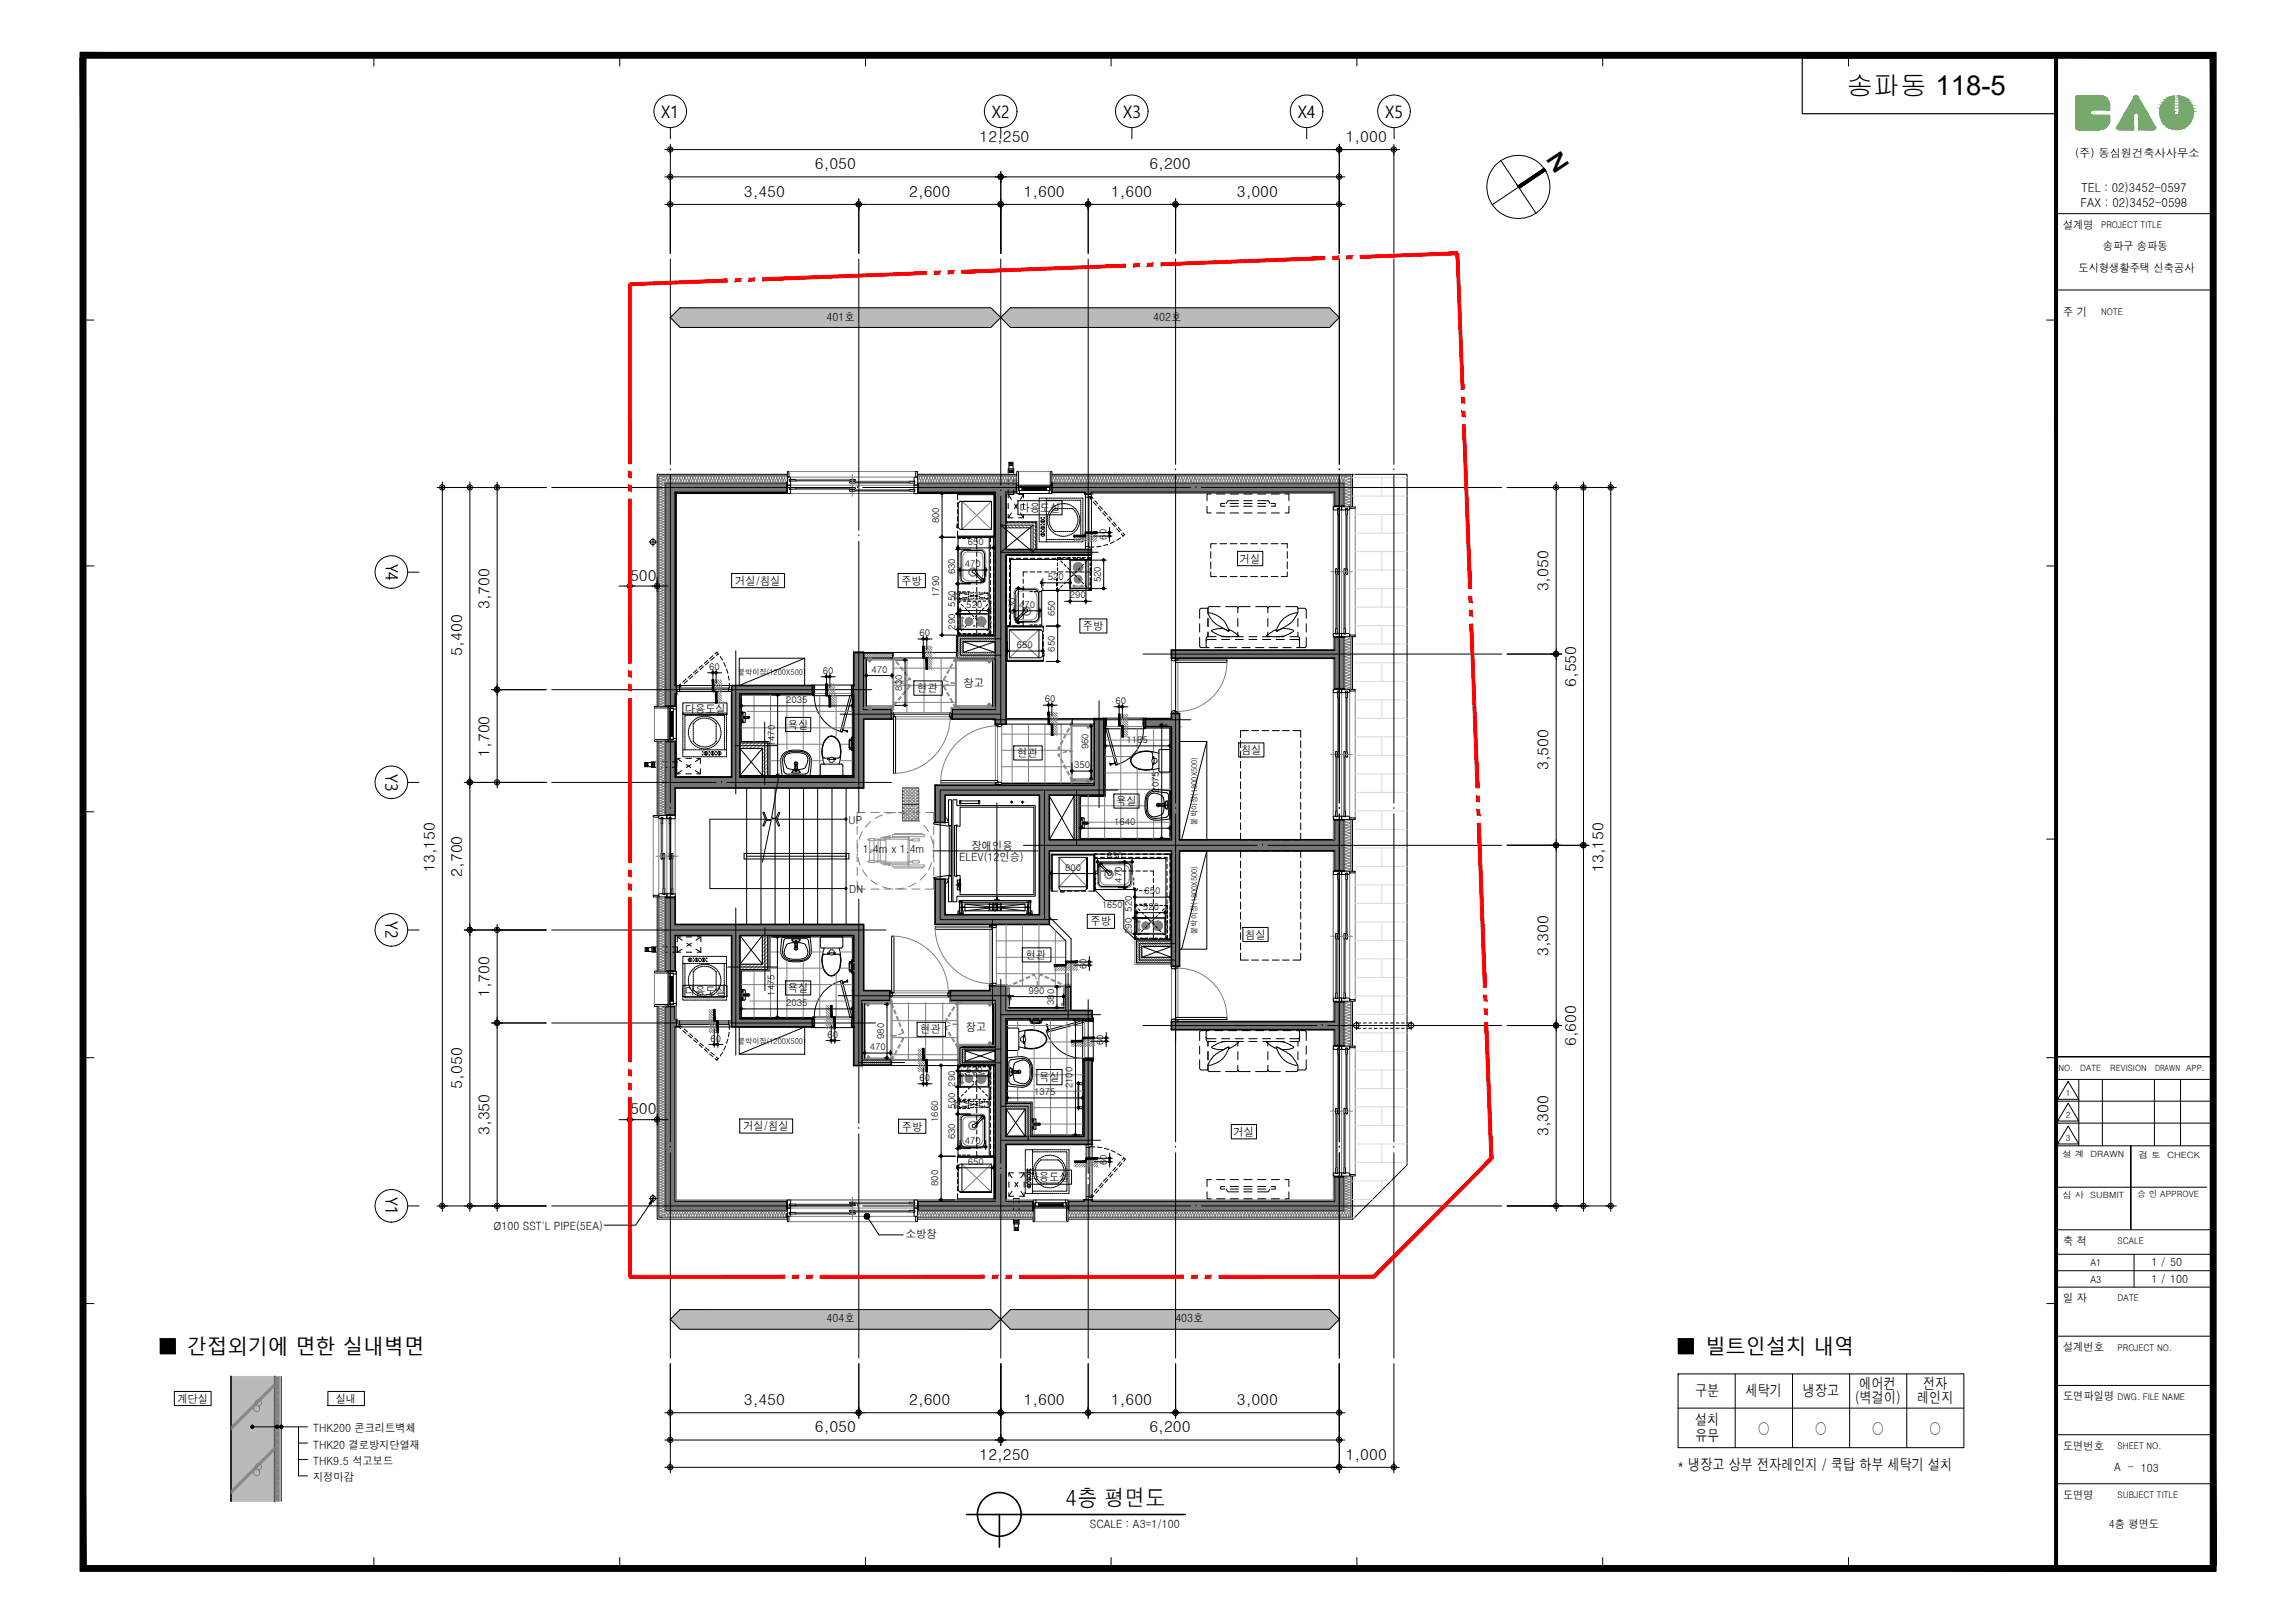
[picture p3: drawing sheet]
<svg xmlns="http://www.w3.org/2000/svg" width="420mm" height="297mm" viewBox="0 0 420 297" stroke-linecap="round" stroke-linejoin="round" font-family="sans-serif">
<defs><g id="words">
<text font-size="4.9" x="338" y="17.4">송파동 118-5</text>
<text font-size="4.4" x="282.9" y="29" transform="rotate(56 282.9 29)">N</text>
<text font-size="4.2" x="195" y="275.6">4층 평면도</text>
<g font-size="3.7">
<text x="34.2" y="247.8">간접외기에 면한 실내벽면</text>
<text x="312.2" y="247.8">빌트인설치 내역</text>
</g>
<g font-size="3.1">
<text x="121.1" y="21.5">X1</text>
<text x="181.6" y="21.5">X2</text>
<text x="205.6" y="21.5">X3</text>
<text x="237.6" y="21.5">X4</text>
<text x="253.6" y="21.5">X5</text>
<text x="70.6" y="103.2" transform="rotate(90 70.6 103.2)">Y4</text>
<text x="70.6" y="141.6" transform="rotate(90 70.6 141.6)">Y3</text>
<text x="70.6" y="168.6" transform="rotate(90 70.6 168.6)">Y2</text>
<text x="70.6" y="219.1" transform="rotate(90 70.6 219.1)">Y1</text>
</g>
<g font-size="2.8">
<text x="179.3" y="26">12,250</text>
<text x="246.4" y="26">1,000</text>
<text x="149.2" y="31">6,050</text>
<text x="210.4" y="31">6,200</text>
<text x="136.2" y="36">3,450</text>
<text x="166.5" y="36">2,600</text>
<text x="187.4" y="36">1,600</text>
<text x="203.4" y="36">1,600</text>
<text x="226.4" y="36">3,000</text>
<text x="115.4" y="106.3">500</text>
<text x="89.6" y="111.5" transform="rotate(-90 89.6 111.5)">3,700</text>
<text x="283.5" y="108.2" transform="rotate(-90 283.5 108.2)">3,050</text>
<text x="84.6" y="120" transform="rotate(-90 84.6 120)">5,400</text>
<text x="288.5" y="125.7" transform="rotate(-90 288.5 125.7)">6,550</text>
<text x="89.6" y="138.5" transform="rotate(-90 89.6 138.5)">1,700</text>
<text x="283.5" y="141" transform="rotate(-90 283.5 141)">3,500</text>
<text x="79.6" y="159.6" transform="rotate(-90 79.6 159.6)">13,150</text>
<text x="84.6" y="160.5" transform="rotate(-90 84.6 160.5)">2,700</text>
<text x="293.5" y="159.6" transform="rotate(-90 293.5 159.6)">13,150</text>
<text x="283.5" y="175" transform="rotate(-90 283.5 175)">3,300</text>
<text x="89.6" y="182.5" transform="rotate(-90 89.6 182.5)">1,700</text>
<text x="288.5" y="191.5" transform="rotate(-90 288.5 191.5)">6,600</text>
<text x="84.6" y="199.2" transform="rotate(-90 84.6 199.2)">5,050</text>
<text x="115.4" y="203.9">500</text>
<text x="89.6" y="207.7" transform="rotate(-90 89.6 207.7)">3,350</text>
<text x="283.5" y="208" transform="rotate(-90 283.5 208)">3,300</text>
<text x="136.2" y="257.2">3,450</text>
<text x="166.5" y="257.2">2,600</text>
<text x="187.4" y="257.2">1,600</text>
<text x="203.4" y="257.2">1,600</text>
<text x="226.4" y="257.2">3,000</text>
<text x="310.3" y="255.5">구분</text>
<text x="319.6" y="255.5">세탁기</text>
<text x="330.1" y="255.4">냉장고</text>
<text x="339.6" y="256.7">(벽걸이)</text>
<text x="340.4" y="254.2">에어컨</text>
<text x="351" y="256.8">레인지</text>
<text x="352.1" y="254.2">전자</text>
<text x="149.2" y="262.2">6,050</text>
<text x="210.4" y="262.2">6,200</text>
<text x="310.3" y="260.8">설치</text>
<text x="310.3" y="263.8">유무</text>
<text x="321.8" y="262.4">○</text>
<text x="332.3" y="262.4">○</text>
<text x="342.7" y="262.4">○</text>
<text x="353.2" y="262.4">○</text>
<text x="179.3" y="267.2">12,250</text>
<text x="246.4" y="267.2">1,000</text>
<text x="307" y="269.1">* 냉장고 상부 전자레인지 / 쿡탑 하부 세탁기 설치</text>
</g>
<g font-size="2.2">
<text x="381" y="35.1">TEL : 02)3452-0597</text>
<text x="380.9" y="37.9">FAX : 02)3452-0598</text>
</g>
<g font-size="2.1">
<text x="379.9" y="28.6">(주) 동심원건축사사무소</text>
<text x="377.7" y="41.9">설계명</text>
<text x="385" y="45.8">송파구 송파동</text>
<text x="380.5" y="49.9">도시형생활주택 신축공사</text>
<text x="151.3" y="58.7">401호</text>
<text x="211.1" y="58.7">402호</text>
<text x="377.7" y="57.9">주 기</text>
<text x="186.6" y="93.7">다용도실</text>
<text x="134.6" y="107">거실/침실</text>
<text x="165" y="107">주방</text>
<text x="227" y="103">거실</text>
<text x="198.2" y="115.3">주방</text>
<text x="176.4" y="125.7">창고</text>
<text x="125.4" y="130.5">다용도실</text>
<text x="167.9" y="126.7">현관</text>
<text x="144.2" y="133.4">욕실</text>
<text x="186.2" y="138.5">현관</text>
<text x="227.2" y="138">침실</text>
<text x="204.3" y="147.3">욕실</text>
<text x="177.9" y="155.5">장애인용</text>
<text x="158" y="156.2">1.4m x 1.4m</text>
<text x="175.6" y="157.5">ELEV(12인승)</text>
<text x="199.6" y="169.4">주방</text>
<text x="228" y="171.8">침실</text>
<text x="187.8" y="175.5">현관</text>
<text x="125.4" y="182.1">다용도실</text>
<text x="144.2" y="181.6">욕실</text>
<text x="168.5" y="189.1">현관</text>
<text x="176.8" y="188.6">창고</text>
<text x="190.2" y="197.8">욕실</text>
<text x="136.1" y="206.8">거실/침실</text>
<text x="165.1" y="206.9">주방</text>
<text x="225.8" y="207.9">거실</text>
<text x="188.3" y="216.2">다용도실</text>
<text x="90.3" y="225">Ø100 SST'L PIPE(5EA)</text>
<text x="165.9" y="226.6">소방창</text>
<text x="377.7" y="227.8">축 척</text>
<text x="393.9" y="231.8">1 / 50</text>
<text x="377.7" y="238.3">일 자</text>
<text x="393.9" y="234.8">1 / 100</text>
<text x="151.3" y="242">404호</text>
<text x="215.2" y="242">403호</text>
<text x="377.7" y="247.3">설계번호</text>
<text x="32.5" y="256.7">계단실</text>
<text x="61.5" y="256.7">실내</text>
<text x="377.7" y="256.3">도면파일명</text>
<text x="57.3" y="262.1">THK200 콘크리트벽체</text>
<text x="57.3" y="265.1">THK20 결로방지단열재</text>
<text x="57.3" y="268.1">THK9.5 석고보드</text>
<text x="377.7" y="265.3">도면번호</text>
<text x="387.1" y="269.3">A - 103</text>
<text x="57.3" y="271.1">지정마감</text>
<text x="377.7" y="274.3">도면명</text>
<text x="199.5" y="279.7">SCALE : A3=1/100</text>
<text x="386.1" y="279.6">4층 평면도</text>
</g>
<g font-size="2">
<text x="155.4" y="150.8">UP</text>
<text x="155.5" y="163.4">DN</text>
</g>
<g font-size="1.8">
<text x="382.7" y="231.7">A1</text>
<text x="382.7" y="234.7">A3</text>
</g>
<g font-size="1.7">
<text x="384.7" y="41.7">PROJECT TITLE</text>
<text x="384.7" y="57.7">NOTE</text>
<text x="171.9" y="95.8" transform="rotate(-90 171.9 95.8)">800</text>
<text x="177.2" y="99.8">650</text>
<text x="202.6" y="98.8" transform="rotate(-90 202.6 98.8)">60</text>
<text x="174.9" y="105.1" transform="rotate(-90 174.9 105.1)">630</text>
<text x="176.7" y="103.8">470</text>
<text x="191.9" y="106.1">520</text>
<text x="201.5" y="106.6" transform="rotate(-90 201.5 106.6)">520</text>
<text x="171.9" y="109.3" transform="rotate(-90 171.9 109.3)">1790</text>
<text x="174.9" y="111" transform="rotate(-90 174.9 111)">550</text>
<text x="176.9" y="111.2">520</text>
<text x="185.9" y="112.3" transform="rotate(-90 185.9 112.3)">630</text>
<text x="186.6" y="111.2">470</text>
<text x="193.1" y="112.8" transform="rotate(-90 193.1 112.8)">650</text>
<text x="195.9" y="109.5">290</text>
<text x="168.4" y="116.4">60</text>
<text x="174.9" y="115.2" transform="rotate(-90 174.9 115.2)">290</text>
<text x="186.2" y="118.6">650</text>
<text x="193.1" y="119.3" transform="rotate(-90 193.1 119.3)">650</text>
<text x="129.8" y="122.6">60</text>
<text x="150.6" y="123.3">60</text>
<text x="159.6" y="123.1">470</text>
<text x="143.9" y="128.6">2035</text>
<text x="165.1" y="126.4" transform="rotate(-90 165.1 126.4)">830</text>
<text x="191.3" y="128.5">60</text>
<text x="204.2" y="128.8">60</text>
<text x="141.9" y="136.6" transform="rotate(-90 141.9 136.6)">1470</text>
<text x="199.3" y="137.1" transform="rotate(-90 199.3 137.1)">960</text>
<text x="206.2" y="136">1185</text>
<text x="196.6" y="140.6">350</text>
<text x="212.2" y="145.1" transform="rotate(-90 212.2 145.1)">2075</text>
<text x="204" y="151.1">1640</text>
<text x="195" y="159.3">800</text>
<text x="202.6" y="157.3">630</text>
<text x="205.4" y="161.6" transform="rotate(-90 205.4 161.6)">470</text>
<text x="207.2" y="166.9" transform="rotate(-90 207.2 166.9)">520</text>
<text x="209.3" y="166.5">520</text>
<text x="209.5" y="163.7">650</text>
<text x="207.2" y="170.9" transform="rotate(-90 207.2 170.9)">290</text>
<text x="198.9" y="177.3" transform="rotate(-90 198.9 177.3)">60</text>
<text x="141.8" y="182.2" transform="rotate(-90 141.8 182.2)">1475</text>
<text x="143.9" y="184.1">2035</text>
<text x="188.3" y="181.9">990</text>
<text x="193" y="184" transform="rotate(-90 193 184)">380</text>
<text x="130.1" y="190.7">60</text>
<text x="151.5" y="189.9">60</text>
<text x="161.8" y="190.2" transform="rotate(-90 161.8 190.2)">980</text>
<text x="202" y="191.2" transform="rotate(-90 202 191.2)">60</text>
<text x="159.3" y="192.2">470</text>
<text x="168.4" y="197.8">60</text>
<text x="176.9" y="196.4">520</text>
<text x="174.9" y="202.9" transform="rotate(-90 174.9 202.9)">500</text>
<text x="174.9" y="198.9" transform="rotate(-90 174.9 198.9)">290</text>
<text x="189.3" y="200.4">1375</text>
<text x="196.3" y="199.2" transform="rotate(-90 196.3 199.2)">2100</text>
<text x="171.7" y="205.3" transform="rotate(-90 171.7 205.3)">1660</text>
<text x="174.9" y="208.5" transform="rotate(-90 174.9 208.5)">630</text>
<text x="176.7" y="209.4">470</text>
<text x="177.2" y="213.2">650</text>
<text x="202.6" y="213.3" transform="rotate(-90 202.6 213.3)">60</text>
<text x="171.7" y="217.1" transform="rotate(-90 171.7 217.1)">800</text>
<text x="387.7" y="227.7">SCALE</text>
<text x="387.7" y="238.2">DATE</text>
<text x="387.7" y="247.2">PROJECT NO.</text>
<text x="387.7" y="256.1">DWG. FILE NAME</text>
<text x="387.7" y="265.2">SHEET NO.</text>
<text x="387.7" y="274.2">SUBJECT TITLE</text>
</g>
<g font-size="1.6">
<text x="201.8" y="166.3">1650</text>
<text x="376.9" y="196">NO.</text>
<text x="380.8" y="196">DATE</text>
<text x="386.3" y="196">REVISION</text>
<text x="394.5" y="196">DRAWN APP.</text>
<text x="378.2" y="200.6">1</text>
<text x="378.2" y="204.7">2</text>
<text x="378.2" y="208.8">3</text>
<text x="377.6" y="211.8">설 계</text>
<text x="382.7" y="211.8">DRAWN</text>
<text x="391.5" y="211.9">검 토</text>
<text x="396.8" y="211.9">CHECK</text>
<text x="377.6" y="219.2">심 사</text>
<text x="382.7" y="219.2">SUBMIT</text>
<text x="391.3" y="219.1">승 인 APPROVE</text>
</g>
<g font-size="1.5">
<text x="135.1" y="123.5">붙박이장(1200X500)</text>
<text x="219.2" y="150.9" transform="rotate(-90 219.2 150.9)">붙박이장(1800X500)</text>
<text x="219.2" y="170.9" transform="rotate(-90 219.2 170.9)">붙박이장(1800X500)</text>
<text x="135.1" y="191">붙박이장(1200X500)</text>
</g>
</g></defs>
<!-- layer: 251 -->
<g fill="#767676" stroke="#767676" stroke-width=".18">
<path d="M123.6 127h.3z"/>
<path d="M171.2 145.5h1.8v5z"/>
<path d="M192.6 88.3l53.5 1.8v-1.8zM192.6 88.3l53.5 1.8h-53.5z"/>
<path d="M168.1 88.3l18 1.8v-1.8zM168.1 88.3l18 1.8h-18z"/>
<path d="M121.8 88.3l22.3 1.8v-1.8zM121.8 88.3l22.3 1.8h-22.3z"/>
<path d="M198.6 90.1l1.2 .4v-.4zM198.6 90.1l1.2 .4h-1.2z"/>
<path d="M244.3 90.1l1.8 2.5v-2.5zM244.3 90.1l1.8 2.5h-1.8z"/>
<path d="M182.2 90.1l2 10.5v-10.5zM182.2 90.1l2 10.5h-2z"/>
<path d="M182.2 100.6l17.6 1v-1zM182.2 100.6l17.6 1h-17.6z"/>
<path d="M244.3 116.6l1.8 2.4v-2.4zM244.3 116.6l1.8 2.4h-1.8z"/>
<path d="M214.5 119l31.6 1.5v-1.5zM214.5 119l31.6 1.5h-31.6z"/>
<path d="M156.3 119.4l1.8 6.1v-6.1zM156.3 119.4l1.8 6.1h-1.8z"/>
<path d="M121.8 90.1l1.8 35.4v-35.4zM121.8 90.1l1.8 35.4h-1.8z"/>
<path d="M121.8 125.5h2.1zM121.8 125.5h2.1z"/>
<path d="M244.3 120.5l1.8 5.6v-5.6zM244.3 120.5l1.8 5.6h-1.8z"/>
<path d="M156.3 125.5l1.8 1.5v-1.5zM156.3 125.5l1.8 1.5h-1.8z"/>
<path d="M133.9 125.5l14.8 1.5v-1.5zM133.9 125.5l14.8 1.5h-14.8z"/>
<path d="M121.8 125.5l2.1 1.5v-1.5zM121.8 125.5l2.1 1.5h-2.1z"/>
<path d="M121.8 127h1.8zM121.8 127h1.8z"/>
<path d="M121.8 127l1.8 2.2v-2.2zM121.8 127l1.8 2.2h-1.8z"/>
<path d="M182.2 101.6l2 28.2v-28.2zM182.2 101.6l2 28.2h-2z"/>
<path d="M156.3 127l1.8 2.8v-2.8zM156.3 127l1.8 2.8h-1.8z"/>
<path d="M214.5 130.6l1.4 .9v-.9zM214.5 130.6l1.4 .9h-1.4z"/>
<path d="M174.3 129.8l9.9 1.8v-1.8zM174.3 129.8l9.9 1.8h-9.9z"/>
<path d="M156.3 129.8l6.9 1.8v-1.8zM156.3 129.8l6.9 1.8h-6.9z"/>
<path d="M182.2 131.6l2 .9v-.9zM182.2 131.6l2 .9h-2z"/>
<path d="M209.7 131.5l6.2 1.5v-1.5zM209.7 131.5l6.2 1.5h-6.2z"/>
<path d="M156.3 131.6l1.8 10.6v-10.6zM156.3 131.6l1.8 10.6h-1.8z"/>
<path d="M133.9 127l1.6 15.2v-15.2zM133.9 127l1.6 15.2h-1.6z"/>
<path d="M121.8 135.7l1.8 6.5v-6.5zM121.8 135.7l1.8 6.5h-1.8z"/>
<path d="M200.3 131.5l1.8 12.2v-12.2zM200.3 131.5l1.8 12.2h-1.8z"/>
<path d="M121.8 142.2l36.3 2v-2zM121.8 142.2l36.3 2h-36.3z"/>
<path d="M171.2 143.7l30.9 1.8v-1.8zM171.2 143.7l30.9 1.8h-30.9z"/>
<path d="M121.8 144.2l1.8 5v-5zM121.8 144.2l1.8 5h-1.8z"/>
<path d="M171.2 150.5h1.8zM171.2 145.5l1.8 5h-1.8z"/>
<path d="M244.3 150.1l1.8 3.6v-3.6zM244.3 150.1l1.8 3.6h-1.8z"/>
<path d="M214.5 133l1.4 20.7v-20.7zM214.5 133l1.4 20.7h-1.4z"/>
<path d="M190.3 145.5l1.8 8.2v-8.2zM190.3 145.5l1.8 8.2h-1.8z"/>
<path d="M190.3 153.7l55.8 2v-2zM190.3 153.7l55.8 2h-55.8z"/>
<path d="M244.3 155.7l1.8 3.7v-3.7zM244.3 155.7l1.8 3.7h-1.8z"/>
<path d="M190.3 155.7l1.8 11.7v-11.7zM190.3 155.7l1.8 11.7h-1.8z"/>
<path d="M171.2 160.9l1.8 6.5v-6.5zM171.2 160.9l1.8 6.5h-1.8z"/>
<path d="M171.2 167.4l20.9 1.8v-1.8zM171.2 167.4l20.9 1.8h-20.9z"/>
<path d="M121.8 164.3l1.8 4.9v-4.9zM121.8 164.3l1.8 4.9h-1.8z"/>
<path d="M121.8 169.2l36.3 2v-2zM121.8 169.2l36.3 2h-36.3z"/>
<path d="M214.5 155.7l1.4 21.2v-21.2zM214.5 155.7l1.4 21.2h-1.4z"/>
<path d="M121.8 171.2l1.8 6.5v-6.5zM121.8 171.2l1.8 6.5h-1.8z"/>
<path d="M181.2 180.4l3 .9v-.9zM181.2 180.4l3 .9h-3z"/>
<path d="M156.3 171.2l1.8 10.1v-10.1zM156.3 171.2l1.8 10.1h-1.8z"/>
<path d="M174 181.3l10.2 1.8v-1.8zM174 181.3l10.2 1.8h-10.2z"/>
<path d="M156.3 181.3l6.6 1.8v-1.8zM156.3 181.3l6.6 1.8h-6.6z"/>
<path d="M182.2 183.1l2 1.8v-1.8zM182.2 183.1l2 1.8h-2z"/>
<path d="M121.8 184.2l1.8 2.3v-2.3zM121.8 184.2l1.8 2.3h-1.8z"/>
<path d="M156.3 183.1l1.5 3.4v-3.4zM156.3 183.1l1.5 3.4h-1.5z"/>
<path d="M133.9 171.2l1.6 15.3v-15.3zM133.9 171.2l1.6 15.3h-1.6z"/>
<path d="M182.2 184.9l17.7 1.6v-1.6zM182.2 184.9l17.7 1.6h-17.7z"/>
<path d="M244.3 183.4l1.8 3.6v-3.6zM244.3 183.4l1.8 3.6h-1.8z"/>
<path d="M121.8 186.5l2.1 1.4v-1.4zM121.8 186.5l2.1 1.4h-2.1z"/>
<path d="M156.3 186.5l1.5 1.4v-1.4zM156.3 186.5l1.5 1.4h-1.5z"/>
<path d="M133.9 186.5l14.8 1.4v-1.4zM133.9 186.5l14.8 1.4h-14.8z"/>
<path d="M214.5 187l31.6 1.5v-1.5zM214.5 187l31.6 1.5h-31.6z"/>
<path d="M244.3 188.5l1.8 2.9v-2.9zM244.3 188.5l1.8 2.9h-1.8z"/>
<path d="M156.3 187.9l1.5 7.1v-7.1zM156.3 187.9l1.5 7.1h-1.5z"/>
<path d="M198.5 194l1.4 14v-14zM198.5 194l1.4 14h-1.4z"/>
<path d="M182.2 186.5l2 21.5v-21.5zM182.2 186.5l2 21.5h-2z"/>
<path d="M182.2 208l17.7 1.5v-1.5zM182.2 208l17.7 1.5h-17.7z"/>
<path d="M121.8 187.9l1.8 31.9v-31.9zM121.8 187.9l1.8 31.9h-1.8z"/>
<path d="M244.3 215.4l1.8 4.4v-4.4zM244.3 215.4l1.8 4.4h-1.8z"/>
<path d="M198.5 219.6l1.4 .2v-.2zM198.5 219.6l1.4 .2h-1.4z"/>
<path d="M244.3 219.8h1.8zM199.9 219.8h46.2z"/>
<path d="M198.5 219.8h1.4zM198.5 219.8h1.4z"/>
<path d="M182.2 209.5l2 10.3v-10.3zM182.2 209.5l2 10.3h-2z"/>
<path d="M195.6 219.8l50.5 1.8v-1.8zM195.6 219.8l50.5 1.8h-50.5z"/>
<path d="M168.1 219.8l21 1.8v-1.8zM168.1 219.8l21 1.8h-21z"/>
<path d="M121.8 219.8l22.3 1.8v-1.8zM121.8 219.8l22.3 1.8h-22.3z"/>
</g>
<!-- layer: ST -->
<g fill="none" stroke="#000" stroke-width=".18">
<path d="M118.8 99.2h1.5M119.5 98.5v1.5M247.6 187.7h1.5M248.3 187v1.5M257.6 187.7h1.5M258.4 187v1.5M118.8 219.4h1.5M119.5 218.6v1.5"/>
<circle cx="119.5" cy="99.2" r=".49"/>
<circle cx="248.3" cy="187.7" r=".49"/>
<circle cx="258.3" cy="187.7" r=".49"/>
<circle cx="119.5" cy="219.3" r=".49"/>
</g>
<!-- layer: 0 -->
<g fill="none" stroke="#000" stroke-width=".18">
<path d="M274.8 29.4l6.4 9.7M282.7 30.8l-4.8 3.2M282.8 31l-9.6 6.5M283 31.2l-4.8 3.2M122.7 58.1l1.8-1.8h56.9l1.8 1.8-1.8 1.8h-56.9zM183.2 58.1l1.8-1.8h58.4l1.8 1.8-1.8 1.8h-58.4zM172.5 90.6v.2M172.5 97.8v.3M172.5 98.6v.2M175.4 98.5h.5M176.2 98.5h.5M177.1 98.5h.4"/>
<path d="M203.1 97v.2M203.1 98.3v.3M247.6 86.8h10v126.4l-10 9.9M163.5 119.4h11.9M168.6 117h.2M169.9 117h.2M172.5 115.7v.3M175.4 115.7v-.2v.5M175.4 100.8v.2M175.4 106.3v.3M175.4 107.1v.2M175.4 110v.6"/>
<path d="M175.4 111v.5M175.4 111.8v.6M175.4 112.8v.5M175.4 113.7v.5M175.4 114.6v.5M175.4 109.8h.5M175.4 108.3h.5M175.6 100.3h.3M175.7 115.7l-.3 .3h.6h-.6M176 110h-.6l.3 .3M176 110.6l.4 .4M176 111.7h.3"/>
<path d="M176 104.3h.3M176.2 116h.7M176.2 109.8h.5M176.2 108.3h.5M176.4 110h.5M176.4 115l-.4 .4M176.7 111.2l.3 .4M177 114.4l-.3 .4M177.1 116h.7M177.1 109.8h.4M177.1 108.3h.4M177.2 110h.6"/>
<path d="M177.3 111.9l.3 .4M177.6 113.8l-.3 .4M177.9 112.5l.4 .4M178.1 116h.5M178.1 110h.5M178.3 113.1l-.4 .4M178.6 113.1l.3 .4M178.9 112.5l-.3 .4M179.1 116h.5M179.1 110h.5M179.2 113.8l.3 .4M179.5 111.9l-.3 .4"/>
<path d="M179.8 114.4l.4 .4M180 116h.5M180 110h.5M180 104.3h.2M180.2 111.2l-.4 .4M180.5 115l.3 .4M180.5 111.7h.2M180.8 110.6l-.3 .4M180.8 110h.6v.6M181.4 115.5v.5h-.6h.6l-.3-.3M181.4 111v.5M181.4 111.9v.5"/>
<path d="M181.4 112.8v.5M181.4 113.7v.5M181.4 114.6v.5M181.4 110l-.3 .3M181.4 100.3h.3M181.7 116.2h.1M184.7 119.2h.2M185.9 111.8h.2M186.4 107.9v.2M186.4 113.5v.2M188.6 114.4h.4M188.6 108.3h.4"/>
<path d="M189.4 114.4h.5M189.4 108.3h.5M189.9 111.8h.2M190.3 114.4h.4M190.3 108.3h.4M190.4 119.2h.3M190.9 105.9v.4M190.9 106.8v.5M190.9 107.6v.5M191 106.7h.2M193.4 105.9v.4M193.4 106.8v.5"/>
<path d="M193.4 107.6v.5M193.6 107.5v.6l.3-.3M193.6 108.1h.6M193.6 103v.5M193.6 103.9v.5M193.6 104.8v.5M193.6 105.7v.5M193.6 106.6v.5M193.6 102.1l.3 .3M193.6 108.3v.3M193.6 114.1v.2M193.6 114.8v.2"/>
<path d="M194.2 102.1h-.6v.5M194.2 102.6l.4 .4M194.6 108.1h.5M194.6 102.1h.5M194.6 107.1l-.4 .4M194.8 103.3l.4 .4M195.2 106.5l-.4 .3M195.4 110.1h.3M195.4 106.7h.3M195.5 108.1h.5M195.5 102.1h.5M195.5 103.9l.3 .4"/>
<path d="M195.8 105.9l-.3 .3M196.1 104.6l.4 .3M196.3 108.1h.6M196.3 102.1h.6M196.5 105.2l-.4 .4M196.8 105.2l.3 .4M197.1 104.6l-.3 .3M197.2 108.1h.6M197.2 102.1h.6M197.4 105.9l.3 .3M197.7 103.9l-.3 .4M198 106.5l.4 .3"/>
<path d="M198.2 108.1h.5M198.2 102.1h.5M198.4 103.3l-.4 .4M198.7 107.1l.3 .4M199 102.6l-.3 .4M199.1 102.1h.5v.5v-.5l-.3 .3M199.1 110.1h.2M199.3 107.8l.3 .3v-.6v.6h-.5M199.6 103v.5M199.6 103.9v.5M199.6 104.8v.5M199.6 105.7v.5"/>
<path d="M199.6 106.3v.8M199.6 107.4v.7M202.1 102.8v.2M202.1 107.2v.3M130 123.1h.3M131.4 123.1h.2M136 129.2h.2M142.4 127.5v.2M150.8 123.9h.3M152.1 123.9h.3M155.6 129.2h.2M158.6 120.7v8.5z"/>
<path d="M158.9 123.6h.2M162.9 123.6h.2M163.6 120.4h11.5M165.7 121.1v.2M165.7 128.6v.2M181.7 120.9v8.3zM181.7 129.2h.1M184.2 132.5h16.1M184.2 131.5h16.1M191.5 129.1h.2M192.8 129.1h.3M193.6 120.6v.2"/>
<path d="M196.3 131.5v1M199.8 132.8v9.8zM199.8 133.2v.2M202.6 136.5h.3M204.4 129.4h.2M205.7 129.4h.3M212.7 133v.2M213.7 136.5h.3M130 150v12.6h24.9M130 149.9h10.4M142 149.9h12.9M142.4 141.4v.3"/>
<path d="M142.6 141.6l-1.3 8.1 .7 .1-1.6 .3 .8 .1-1.6 7.6M192.7 159.9h.3M196.5 141.1h.3M198.1 151.6h.2M199.3 141.1h.2M199.8 142v.3M199.9 159.9h.3M201.2 157.8h.3M205.9 158v.3M206.8 157.8h.2M212.7 153v.2M213.7 151.6h.3"/>
<path d="M142.3 171.7v.2M192.1 169.2l3 3v8.3M192.1 167.8l4 4v8.7M199.4 175.5v.3M199.4 176.9v.3M200.4 162.8l2 2h3.3v5.1l2.1 2M200.6 160.7v.4M200.6 161.5v.5M200.6 162.4v.4M205.9 162v.2M207.6 160.7v.4M207.6 161.5v.5"/>
<path d="M207.6 162.4v.4M207.8 171.7h.6M207.8 163h.4M207.8 163.1v.2M207.8 165.7v.6M207.8 166.7v.5M207.8 167.5v.6M207.8 168.5v.5M207.8 169.4v.5M207.8 170.3v.5M207.8 165.5h.4M208 164.2h.2"/>
<path d="M208.1 171.4l-.3 .3h.5h-.5v-.5v.2M208.3 165.7h-.5l.3 .3M208.4 166.3l.3 .4M208.4 167h.2M208.6 163h.5M208.6 165.5h.5M208.7 171.7h.8M208.7 165.7h.5M208.7 170.8l-.3 .3M209 166.9l.3 .4M209.3 170.1l-.3 .4M209.5 163h.4"/>
<path d="M209.5 165.5h.4M209.6 171.7h.5M209.6 165.7h.5M209.6 167.6l.4 .3M210 169.5l-.4 .4M210.3 168.2l.3 .4M210.5 171.7h.5M210.5 165.7h.5M210.6 168.9l-.3 .3M210.9 168.9l.3 .3M211.2 168.2l-.3 .4M211.4 171.7h.5"/>
<path d="M211.4 165.7h.5M211.5 169.5l.4 .4M211.9 167.6l-.4 .3M212.2 170.1l.3 .4M212.3 171.7h.5M212.3 165.7h.5M212.5 166.9l-.3 .4M212.8 170.8l.3 .3M212.8 167h.3M213.1 166.3l-.3 .4M213.2 165.7h.5v.6M213.7 171.2v.5h-.5h.5l-.3-.3"/>
<path d="M213.7 166.7v.5M213.7 167.5v.6M213.7 168.5v.5M213.7 169.4v.5M213.7 170.3v.5M213.7 165.7l-.3 .3M213.7 164.2h.3M130.3 191.2h.2M131.6 191.2h.3M136 184.6h.2M142.3 185.7v.3M151.7 190.4h.3"/>
<path d="M153.1 190.4h.2M155.6 184.6h.2M158.3 183.7v10zM158.6 192.7h.2M162.4 184.1v.2M162.4 193.1v.3M162.5 192.7h.3M163.2 195h12.2M163.3 194h12.1M168.6 198.4h.2M169.9 198.4h.2M172.3 195.3v.2"/>
<path d="M175.4 195.2h.6h-.6l.3 .3M175.4 196.2v.5M175.4 197v.6M175.4 197.9v.5M175.4 198.9v.5M175.4 199.8v.5M175.4 195.2v.6v-.3M176 195.8l.4 .4M176 196.9h.3M176.2 195.2h.7M176.7 196.5l.3 .3M177 199.6l-.3 .4"/>
<path d="M177.1 195.2h.7M177.3 197.1l.3 .3M177.6 199l-.3 .3M177.9 197.7l.4 .4M178.1 195.2h.5M178.3 198.4l-.4 .3M178.6 198.4l.3 .3M178.9 197.7l-.3 .4M179.1 195.2h.5M179.2 199l.3 .3M179.5 197.1l-.3 .3M179.8 199.6l.4 .4"/>
<path d="M180 195.2h.5M180.2 196.5l-.4 .3M180.5 196.9h.2M180.8 195.8l-.3 .4M181.1 195.5l.3-.3h-.6h.6v.6M181.4 196.2v.5M181.4 197v.6M181.4 197.9v.5M181.4 198.9v.5M181.4 199.8v.5M181.8 183.7v7.5zM184.7 184.4l10.1 .1z"/>
<path d="M185.1 182.4h.2M193.5 180.9v.2M193.5 183.9v.3M194.2 182.4h.3M196.9 187v.2M202.5 189.5v.2M202.5 190.8v.3M248.3 187.2h.8M248.3 188.2h.8M249.6 187.2h.5M249.6 188.2h.5M250.6 187.2h.5"/>
<path d="M250.6 188.2h.5M251.6 187.2h.5M251.6 188.2h.5M252.6 187.2h.5M252.6 188.2h.5M253.6 187.2h.5M253.6 188.2h.5M254.6 187.2h.5M254.6 188.2h.5M255.6 187.2h.5M255.6 188.2h.5M256.6 187.2h.5"/>
<path d="M256.6 188.2h.5M257.6 187.2h.8M257.6 188.2h.8M172.3 211.1v.3M172.3 211.9v.2M172.3 219.1v.3M175.4 200.6v.6M175.4 203.4v.3M175.4 204.2v.2M175.4 209.7v.3M175.4 211.4h.5M175.4 201.4h.5"/>
<path d="M175.4 202.9h.5M175.6 213.7h.3M175.7 200.9l-.3 .3h.6M176 209.9h.3M176.2 211.4h.5M176.2 201.4h.5M176.2 202.9h.5M176.4 201.2h.5M176.4 200.3l-.4 .3M177.1 211.4h.4M177.1 201.4h.4M177.1 202.9h.4"/>
<path d="M177.2 201.2h.6M178.1 201.2h.5M179.1 201.2h.5M180 201.2h.5M180 209.9h.2M180.5 200.3l.3 .3M181.1 200.9l.3 .3M181.4 200.6v.6h-.6M181.4 213.7h.3M184.7 200.9h.3M196.9 207.2v.3M197.7 200.9h.3"/>
<path d="M203.2 211.5v.2M203.2 212.8v.3M144.1 222.1l-.2 .4 .2 .3M122.7 241.5l1.8-1.8h56.9l1.8 1.8-1.8 1.8h-56.9zM183.2 241.5l1.8-1.8h58.4l1.8 1.8-1.8 1.8h-58.4zM307.2 251.4h52.3v13.6h-52.3zM307.2 257.7h52.3M317.7 251.4v13.6M328.2 251.4v13.6M338.6 251.4v13.6M349.1 251.4v13.6"/>
<circle cx="278" cy="34.2" r="5.8"/>
<circle cx="172.4" cy="98.3" r=".23"/>
<circle cx="172.4" cy="98.3" r=".11"/>
<circle cx="172.4" cy="90.3" r=".23"/>
<circle cx="172.4" cy="90.3" r=".11"/>
<circle cx="203.1" cy="97.5" r=".23"/>
<circle cx="203.1" cy="97.5" r=".11"/>
<circle cx="203.1" cy="98.1" r=".23"/>
<circle cx="203.1" cy="98.1" r=".11"/>
<circle cx="169" cy="116.9" r=".23"/>
<circle cx="169" cy="116.9" r=".11"/>
<circle cx="169.7" cy="116.9" r=".11"/>
<circle cx="169.7" cy="116.9" r=".23"/>
<circle cx="172.4" cy="116.2" r=".23"/>
<circle cx="172.4" cy="116.2" r=".11"/>
<circle cx="175.4" cy="100.5" r=".23"/>
<circle cx="175.4" cy="106.8" r=".23"/>
<circle cx="175.4" cy="115.2" r=".23"/>
<circle cx="175.4" cy="115.2" r=".11"/>
<circle cx="175.4" cy="106.8" r=".11"/>
<circle cx="175.4" cy="100.5" r=".11"/>
<circle cx="175.4" cy="112.3" r=".23"/>
<circle cx="175.4" cy="100.3" r=".11"/>
<circle cx="175.4" cy="112.3" r=".11"/>
<circle cx="175.4" cy="100.3" r=".23"/>
<circle cx="175.7" cy="111.7" r=".11"/>
<circle cx="175.7" cy="104.3" r=".11"/>
<circle cx="175.7" cy="111.7" r=".23"/>
<circle cx="175.7" cy="104.3" r=".23"/>
<circle cx="180.4" cy="104.3" r=".23"/>
<circle cx="180.4" cy="104.3" r=".11"/>
<circle cx="181" cy="111.7" r=".23"/>
<circle cx="181" cy="111.7" r=".11"/>
<circle cx="181.9" cy="100.3" r=".23"/>
<circle cx="181.9" cy="100.3" r=".11"/>
<circle cx="184.4" cy="119.1" r=".11"/>
<circle cx="184.4" cy="119.1" r=".23"/>
<circle cx="185.7" cy="111.8" r=".11"/>
<circle cx="185.7" cy="111.8" r=".23"/>
<circle cx="186.4" cy="107.7" r=".23"/>
<circle cx="186.4" cy="107.7" r=".11"/>
<circle cx="186.4" cy="113.9" r=".23"/>
<circle cx="186.4" cy="113.9" r=".11"/>
<circle cx="190.4" cy="111.8" r=".23"/>
<circle cx="190.4" cy="111.8" r=".11"/>
<circle cx="190.7" cy="106.6" r=".11"/>
<circle cx="190.7" cy="106.6" r=".23"/>
<circle cx="190.9" cy="119.1" r=".23"/>
<circle cx="190.9" cy="119.1" r=".11"/>
<circle cx="193.6" cy="114.6" r=".23"/>
<circle cx="193.6" cy="114.6" r=".11"/>
<circle cx="193.6" cy="108" r=".23"/>
<circle cx="193.6" cy="108" r=".11"/>
<circle cx="195.9" cy="106.6" r=".23"/>
<circle cx="195.9" cy="110" r=".23"/>
<circle cx="195.9" cy="110" r=".11"/>
<circle cx="195.9" cy="106.6" r=".11"/>
<circle cx="198.8" cy="110" r=".11"/>
<circle cx="198.8" cy="110" r=".23"/>
<circle cx="202" cy="107.7" r=".23"/>
<circle cx="202" cy="107.7" r=".11"/>
<circle cx="202" cy="102.5" r=".23"/>
<circle cx="202" cy="102.5" r=".11"/>
<circle cx="130.5" cy="123.1" r=".23"/>
<circle cx="130.5" cy="123.1" r=".11"/>
<circle cx="131.1" cy="123.1" r=".11"/>
<circle cx="131.1" cy="123.1" r=".23"/>
<circle cx="135.7" cy="129.2" r=".11"/>
<circle cx="135.7" cy="129.2" r=".23"/>
<circle cx="142.3" cy="127.2" r=".11"/>
<circle cx="142.3" cy="127.2" r=".23"/>
<circle cx="151.3" cy="123.8" r=".23"/>
<circle cx="151.3" cy="123.8" r=".11"/>
<circle cx="151.9" cy="123.8" r=".11"/>
<circle cx="151.9" cy="123.8" r=".23"/>
<circle cx="156" cy="129.2" r=".23"/>
<circle cx="156" cy="129.2" r=".11"/>
<circle cx="158.6" cy="123.6" r=".11"/>
<circle cx="158.6" cy="123.6" r=".23"/>
<circle cx="163.3" cy="123.6" r=".23"/>
<circle cx="163.3" cy="123.6" r=".11"/>
<circle cx="165.7" cy="129.1" r=".23"/>
<circle cx="165.7" cy="129.1" r=".11"/>
<circle cx="165.7" cy="120.8" r=".23"/>
<circle cx="165.7" cy="120.8" r=".11"/>
<circle cx="192" cy="129" r=".23"/>
<circle cx="192" cy="129" r=".11"/>
<circle cx="192.6" cy="129" r=".11"/>
<circle cx="192.6" cy="129" r=".23"/>
<circle cx="193.6" cy="121" r=".23"/>
<circle cx="193.6" cy="121" r=".11"/>
<circle cx="199.7" cy="132.9" r=".11"/>
<circle cx="199.7" cy="132.9" r=".23"/>
<circle cx="202.3" cy="136.5" r=".11"/>
<circle cx="202.3" cy="136.5" r=".23"/>
<circle cx="204.9" cy="129.3" r=".23"/>
<circle cx="204.9" cy="129.3" r=".11"/>
<circle cx="205.5" cy="129.3" r=".11"/>
<circle cx="205.5" cy="129.3" r=".23"/>
<circle cx="212.7" cy="132.7" r=".11"/>
<circle cx="212.7" cy="132.7" r=".23"/>
<circle cx="214.2" cy="136.5" r=".23"/>
<circle cx="214.2" cy="136.5" r=".11"/>
<circle cx="142.3" cy="141.9" r=".23"/>
<circle cx="142.3" cy="141.9" r=".11"/>
<circle cx="154.9" cy="149.9" r=".19"/>
<circle cx="192.4" cy="159.9" r=".11"/>
<circle cx="192.4" cy="159.9" r=".23"/>
<circle cx="196.2" cy="141.1" r=".11"/>
<circle cx="196.2" cy="141.1" r=".23"/>
<circle cx="197.8" cy="151.6" r=".11"/>
<circle cx="197.8" cy="151.6" r=".23"/>
<circle cx="199.7" cy="141.1" r=".23"/>
<circle cx="199.7" cy="142.5" r=".23"/>
<circle cx="199.7" cy="142.5" r=".11"/>
<circle cx="199.7" cy="141.1" r=".11"/>
<circle cx="200.4" cy="159.9" r=".23"/>
<circle cx="200.4" cy="159.9" r=".11"/>
<circle cx="200.9" cy="157.7" r=".11"/>
<circle cx="200.9" cy="157.7" r=".23"/>
<circle cx="205.9" cy="157.7" r=".11"/>
<circle cx="205.9" cy="157.7" r=".23"/>
<circle cx="207.2" cy="157.7" r=".23"/>
<circle cx="207.2" cy="157.7" r=".11"/>
<circle cx="212.7" cy="153.4" r=".23"/>
<circle cx="212.7" cy="153.4" r=".11"/>
<circle cx="214.2" cy="151.6" r=".23"/>
<circle cx="214.2" cy="151.6" r=".11"/>
<circle cx="142.3" cy="171.5" r=".11"/>
<circle cx="142.3" cy="171.5" r=".23"/>
<circle cx="154.9" cy="162.6" r=".19"/>
<circle cx="199.4" cy="176" r=".23"/>
<circle cx="199.4" cy="176" r=".11"/>
<circle cx="199.4" cy="176.6" r=".11"/>
<circle cx="199.4" cy="176.6" r=".23"/>
<circle cx="205.9" cy="162.4" r=".23"/>
<circle cx="205.9" cy="162.4" r=".11"/>
<circle cx="207.8" cy="170.9" r=".11"/>
<circle cx="207.8" cy="162.8" r=".11"/>
<circle cx="207.8" cy="170.9" r=".23"/>
<circle cx="207.8" cy="162.8" r=".23"/>
<circle cx="207.8" cy="168" r=".23"/>
<circle cx="207.8" cy="164.2" r=".11"/>
<circle cx="207.8" cy="168" r=".11"/>
<circle cx="207.8" cy="164.2" r=".23"/>
<circle cx="208.1" cy="167" r=".11"/>
<circle cx="208.1" cy="167" r=".23"/>
<circle cx="213.3" cy="167" r=".23"/>
<circle cx="213.3" cy="167" r=".11"/>
<circle cx="214.2" cy="164.2" r=".23"/>
<circle cx="214.2" cy="164.2" r=".11"/>
<circle cx="130.7" cy="191.1" r=".23"/>
<circle cx="130.7" cy="191.1" r=".11"/>
<circle cx="131.4" cy="191.1" r=".11"/>
<circle cx="131.4" cy="191.1" r=".23"/>
<circle cx="135.7" cy="184.6" r=".11"/>
<circle cx="135.7" cy="184.6" r=".23"/>
<circle cx="142.3" cy="186.2" r=".23"/>
<circle cx="142.3" cy="186.2" r=".11"/>
<circle cx="152.2" cy="190.4" r=".23"/>
<circle cx="152.2" cy="190.4" r=".11"/>
<circle cx="152.8" cy="190.4" r=".11"/>
<circle cx="152.8" cy="190.4" r=".23"/>
<circle cx="156" cy="184.6" r=".23"/>
<circle cx="156" cy="184.6" r=".11"/>
<circle cx="158.3" cy="192.7" r=".11"/>
<circle cx="158.3" cy="192.7" r=".23"/>
<circle cx="162.4" cy="193.6" r=".23"/>
<circle cx="162.4" cy="193.6" r=".11"/>
<circle cx="162.4" cy="183.8" r=".11"/>
<circle cx="162.4" cy="183.8" r=".23"/>
<circle cx="163" cy="192.7" r=".23"/>
<circle cx="163" cy="192.7" r=".11"/>
<circle cx="169" cy="198.3" r=".23"/>
<circle cx="169" cy="198.3" r=".11"/>
<circle cx="169.7" cy="198.3" r=".11"/>
<circle cx="169.7" cy="198.3" r=".23"/>
<circle cx="172.3" cy="195" r=".11"/>
<circle cx="172.3" cy="195" r=".23"/>
<circle cx="175.4" cy="198.9" r=".11"/>
<circle cx="175.4" cy="198.9" r=".23"/>
<circle cx="175.4" cy="196" r=".23"/>
<circle cx="175.4" cy="196" r=".11"/>
<circle cx="175.7" cy="196.9" r=".11"/>
<circle cx="175.7" cy="196.9" r=".23"/>
<circle cx="181" cy="196.9" r=".23"/>
<circle cx="181" cy="196.9" r=".11"/>
<circle cx="184.8" cy="182.4" r=".11"/>
<circle cx="184.8" cy="182.4" r=".23"/>
<circle cx="193.5" cy="180.6" r=".11"/>
<circle cx="193.5" cy="180.6" r=".23"/>
<circle cx="193.5" cy="184.4" r=".23"/>
<circle cx="193.5" cy="184.4" r=".11"/>
<circle cx="194.7" cy="182.4" r=".23"/>
<circle cx="194.7" cy="182.4" r=".11"/>
<circle cx="196.9" cy="186.7" r=".11"/>
<circle cx="196.9" cy="186.7" r=".23"/>
<circle cx="202.5" cy="190.5" r=".11"/>
<circle cx="202.5" cy="190.5" r=".23"/>
<circle cx="202.5" cy="190" r=".23"/>
<circle cx="202.5" cy="190" r=".11"/>
<circle cx="172.3" cy="211.6" r=".23"/>
<circle cx="172.3" cy="211.6" r=".11"/>
<circle cx="172.3" cy="219.6" r=".23"/>
<circle cx="172.3" cy="219.6" r=".11"/>
<circle cx="175.4" cy="203.9" r=".11"/>
<circle cx="175.4" cy="203.9" r=".23"/>
<circle cx="175.4" cy="210.2" r=".23"/>
<circle cx="175.4" cy="213.7" r=".11"/>
<circle cx="175.4" cy="210.2" r=".11"/>
<circle cx="175.4" cy="213.7" r=".23"/>
<circle cx="175.7" cy="209.9" r=".11"/>
<circle cx="175.7" cy="209.9" r=".23"/>
<circle cx="180.4" cy="209.9" r=".23"/>
<circle cx="180.4" cy="209.9" r=".11"/>
<circle cx="181.9" cy="213.7" r=".23"/>
<circle cx="181.9" cy="213.7" r=".11"/>
<circle cx="184.4" cy="200.9" r=".11"/>
<circle cx="184.4" cy="200.9" r=".23"/>
<circle cx="196.9" cy="207.7" r=".23"/>
<circle cx="196.9" cy="207.7" r=".11"/>
<circle cx="198.2" cy="200.9" r=".23"/>
<circle cx="198.2" cy="200.9" r=".11"/>
<circle cx="203.1" cy="212" r=".23"/>
<circle cx="203.1" cy="212" r=".11"/>
<circle cx="203.1" cy="212.6" r=".23"/>
<circle cx="203.1" cy="212.6" r=".11"/>
</g>
<!-- layer: ETC -->
<g fill="#fff" stroke="#fff" stroke-width=".18">
<path d="M165.2 147.2l3 3h-3z"/>
<path d="M165.2 147.2h3v3z"/>
<path d="M165.2 144.2l3 3h-3z"/>
<path d="M165.2 144.2h3v3z"/>
</g>
<path d="M168.2 144.2v6" fill="none" stroke="#fff" stroke-width=".18"/>
<path d="M165.2 147.2h3v3h-3zM165.2 144.2h3v3h-3z" fill="none" stroke="#000" stroke-width=".18"/>
<g fill="none" stroke="#808080" stroke-width=".18">
<circle cx="165.5" cy="149.9" r=".23"/>
<circle cx="165.5" cy="148.1" r=".23"/>
<circle cx="165.5" cy="145.1" r=".23"/>
<circle cx="165.5" cy="147.5" r=".23"/>
<circle cx="165.5" cy="146.9" r=".23"/>
<circle cx="165.5" cy="144.5" r=".23"/>
<circle cx="165.5" cy="149.3" r=".23"/>
<circle cx="165.5" cy="148.7" r=".23"/>
<circle cx="165.5" cy="145.7" r=".23"/>
<circle cx="165.5" cy="146.3" r=".23"/>
<circle cx="166.1" cy="145.7" r=".23"/>
<circle cx="166.1" cy="146.9" r=".23"/>
<circle cx="166.1" cy="146.4" r=".23"/>
<circle cx="166.1" cy="144.5" r=".23"/>
<circle cx="166.1" cy="148.7" r=".23"/>
<circle cx="166.1" cy="147.5" r=".23"/>
<circle cx="166.1" cy="149.9" r=".23"/>
<circle cx="166.1" cy="149.4" r=".23"/>
<circle cx="166.1" cy="145.1" r=".23"/>
<circle cx="166.1" cy="148.1" r=".23"/>
<circle cx="166.6" cy="149.3" r=".23"/>
<circle cx="166.6" cy="148.1" r=".23"/>
<circle cx="166.6" cy="146.3" r=".23"/>
<circle cx="166.6" cy="147.5" r=".23"/>
<circle cx="166.6" cy="149.9" r=".23"/>
<circle cx="166.6" cy="145.1" r=".23"/>
<circle cx="166.6" cy="148.7" r=".23"/>
<circle cx="166.6" cy="145.7" r=".23"/>
<circle cx="166.6" cy="144.5" r=".23"/>
<circle cx="166.6" cy="146.9" r=".23"/>
<circle cx="167.3" cy="149.9" r=".23"/>
<circle cx="167.3" cy="149.3" r=".23"/>
<circle cx="167.3" cy="145.1" r=".23"/>
<circle cx="167.3" cy="147.5" r=".23"/>
<circle cx="167.3" cy="146.3" r=".23"/>
<circle cx="167.3" cy="148.7" r=".23"/>
<circle cx="167.3" cy="144.5" r=".23"/>
<circle cx="167.3" cy="145.7" r=".23"/>
<circle cx="167.3" cy="146.9" r=".23"/>
<circle cx="167.3" cy="148.1" r=".23"/>
<circle cx="167.9" cy="147.5" r=".23"/>
<circle cx="167.9" cy="144.5" r=".23"/>
<circle cx="167.9" cy="148.7" r=".23"/>
<circle cx="167.9" cy="145.7" r=".23"/>
<circle cx="167.9" cy="146.3" r=".23"/>
<circle cx="167.9" cy="146.9" r=".23"/>
<circle cx="167.9" cy="148.1" r=".23"/>
<circle cx="167.9" cy="149.3" r=".23"/>
<circle cx="167.9" cy="145.1" r=".23"/>
<circle cx="167.9" cy="149.9" r=".23"/>
</g>
<g fill="none" stroke="#000" stroke-width=".18">
<path d="M190.2 99v.2h.3M190.2 91.5v.2M190.2 91.8v.3M190.2 92.2v.3M190.2 92.6v.3M190.2 93v.2M190.2 93.3v.3M190.2 93.7v.3M190.2 94.1v.2M190.2 94.5v.2M190.2 94.9v.2M190.2 95.2v.3"/>
<path d="M190.2 95.6v.2M190.2 96v.2M190.2 96.3v.3M190.2 96.7v.3M190.2 97.1v.3M190.2 97.5v.2M190.2 97.9v.2M190.2 98.2v.3M190.2 98.6v.2M190.5 91.2h-.3v.1M190.5 97.2l.2 .1M190.5 96h.2"/>
<path d="M190.5 94.8l.2 .1M190.6 97.8l.1 .2M190.6 97.1l.1 .1M190.6 96.6l.1 .2M190.6 95.4l.1 .2M190.6 96h.1M190.6 94.7l.1 .1M190.6 99.2h.2M190.6 91.2h.2M190.8 97.6l-.2 .1M190.8 98.1l.2 .1M190.8 96.3l-.2 .2"/>
<path d="M190.8 96.9h.2M190.8 95.1l-.2 .2M190.8 95.7h.2M190.8 97.5l.3 .1M190.8 96.3h.3M190.8 95.1h.3M190.8 97.8h-.2l.2 .1M190.8 95.4h-.2h.2M190.8 96.6h-.2h.2M190.9 99.2h.3M190.9 91.2h.3M191 97.8h.2l-.2 .1"/>
<path d="M191 96.6h.2h-.2M191 95.4h.2h-.2M191.1 97.2l.1 .1M191.1 96h.1M191.1 94.8l.1 .1M191.1 97.6l.1 .2M191.1 97.1l.2 .1M191.1 96.4l.1 .2M191.1 95.2l.1 .2M191.1 96h.2M191.1 94.7l.2 .1M191.2 97.9l-.1 .2"/>
<path d="M191.2 96.7l-.1 .2M191.2 95.5l-.1 .2M191.3 91.2h.3v.1M191.6 99v.2h-.3M191.6 91.6h.2M191.6 98.7h.2M191.6 91.5v.2M191.6 91.8v.3M191.6 92.2v.3M191.6 92.6v.3M191.6 93v.2M191.6 93.3v.3"/>
<path d="M191.6 93.7v.3M191.6 94.1v.2M191.6 94.5v.2M191.6 94.9v.2M191.6 95.2v.3M191.6 95.6v.2M191.6 96v.2M191.6 96.3v.3M191.6 96.7v.3M191.6 97.1v.3M191.6 97.5v.2M191.6 97.9v.2"/>
<path d="M191.6 98.2v.3M191.6 98.6v.2M191.7 99.2h.2M191.7 91.2h.2M191.7 94.8v.3M191.7 95.2v.2M191.7 95.5l.1 .3M191.8 95.9l.1 .3M191.8 94.4v.3M191.9 91.6h.3M191.9 98.7h.3M191.9 94.1l-.1 .2"/>
<path d="M191.9 96.3l.1 .2M192.1 93.7l-.1 .3M192.1 95v.3M192.1 99.2h.2M192.1 91.2h.2M192.1 96.6l.1 .2M192.1 95.4v.3M192.1 94.7v.2M192.2 95.8v.2M192.2 94.3v.3M192.2 96.1l.2 .3M192.3 96.9l.1 .2"/>
<path d="M192.3 93.4l-.1 .2M192.3 91.6h.3M192.3 98.7h.3M192.4 94l-.2 .2M192.4 96.5l.1 .2M192.4 99.2h.3M192.4 91.2h.3M192.5 93.6l-.1 .2M192.5 93.1l-.1 .2M192.5 97.2l.2 .2M192.6 96.8l.2 .2M192.7 91.6h.3"/>
<path d="M192.7 98.7h.3M192.8 92.9l-.2 .1M192.8 93.3l-.2 .2M192.8 99.2h.3M192.8 91.2h.3M192.8 97.5l.2 .1M192.9 97.1l.2 .2h.2M193.1 91.6h.2M193.1 98.7h.2M193.1 92.7l-.2 .1M193.1 97.7l.2 .1M193.2 99.2h.2"/>
<path d="M193.2 91.2h.2M193.3 93.1l-.4 .1M193.4 92.4l-.2 .2M193.5 91.6h.2M193.5 98.7h.2M193.5 97.9l.2 .1M193.5 97.3h.2M193.5 93.1h.2M193.5 99.2h.3M193.5 91.2h.3M193.8 92.3l-.3 .1M193.8 98l.3 .1"/>
<path d="M193.8 91.6h.3M193.8 98.7h.3M193.8 97.3h.3M193.8 93.1h.3M193.9 99.2h.3M193.9 91.2h.3M194.1 98.1h.3M194.1 92.2l-.2 .1M194.2 91.6h.2M194.2 98.7h.2M194.2 97.3h.2M194.2 93.1h.2"/>
<path d="M194.3 92.2h.2M194.3 99.2h.3M194.3 91.2h.3M194.5 98.2h.3M194.6 91.6h.2M194.6 98.7h.2M194.6 97.3h.2M194.6 93.1h.2M194.6 92.2h.3M194.7 99.2h.2M194.7 91.2h.2M194.9 91.6h.3"/>
<path d="M194.9 98.7h.3M194.9 97.3h.3M194.9 93.1h.3M195 92.2h.2M195.1 99.2h.2M195.1 91.2h.2M195.2 98.1l-.3 .1M195.3 91.6h.3M195.3 98.7h.3M195.3 97.3h.3M195.3 93.1h.3M195.4 92.2l.2 .1"/>
<path d="M195.5 99.2h.2M195.5 91.2h.2M195.5 98l-.2 .1M195.7 91.6h.3M195.7 98.7h.3M195.7 97.3h.3M195.7 93.1h.3M195.7 92.4h.3M195.8 99.2h.2M195.8 91.2h.2M195.9 97.9l-.2 .1M196.1 91.6h.2"/>
<path d="M196.1 98.7h.2M196.1 92.5l.2 .2M196.1 93.1l.5 .1M196.2 99.2h.2M196.2 91.2h.2M196.2 97.7l-.2 .2M196.4 92.7l.2 .2M196.5 91.6h.2M196.5 98.7h.2M196.5 97.5l-.2 .2M196.6 99.2h.2M196.6 91.2h.2"/>
<path d="M196.6 97.1l-.5 .2M196.6 93.3l.2 .2M196.7 92.9l.2 .2M196.8 96.8l-.2 .2M196.8 91.6h.3M196.8 98.7h.3M196.8 97.3l-.2 .1M196.9 93.6l.1 .2M196.9 99.2h.3M196.9 91.2h.3M197 96.5l-.1 .2M197 93.2l.1 .2"/>
<path d="M197.1 97l-.2 .2M197.1 94v.2M197.1 96.1v.2M197.2 93.5l.1 .2M197.2 91.6h.2M197.2 98.7h.2M197.2 94.3l.1 .3M197.3 96.7l-.2 .2M197.3 95.8l-.1 .2M197.3 94.6v.3M197.3 99.2h.3M197.3 91.2h.3"/>
<path d="M197.3 95.4v.3M197.4 95v.3M197.4 93.8l.1 .3M197.4 96.3l-.1 .3M197.5 94.2l.1 .2M197.6 91.6h.3v.1M197.6 96l-.1 .3M197.6 94.5l.1 .3M197.7 95.6l-.1 .3M197.7 99.2h.3M197.7 91.2h.3M197.7 94.9v.3"/>
<path d="M197.7 95.2v.3M197.9 98.6v.1h-.3M197.9 91.8v.3M197.9 92.2v.3M197.9 92.6v.3M197.9 93v.2M197.9 93.3v.3M197.9 93.7v.3M197.9 94.1v.2M197.9 94.5v.2M197.9 94.9v.2M197.9 95.2v.3"/>
<path d="M197.9 95.6v.2M197.9 96v.2M197.9 96.3v.3M197.9 96.7v.3M197.9 97.1v.3M197.9 97.5v.2M197.9 97.9v.2M197.9 98.2v.3M198.1 91.2h.1v.1M198.2 99v.2h-.1M198.2 91.5v.2M198.2 91.8v.3"/>
<path d="M198.2 92.2v.3M198.2 92.6v.3M198.2 93v.2M198.2 93.3v.3M198.2 93.7v.3M198.2 94.1v.2M198.2 94.5v.2M198.2 94.9v.2M198.2 95.2v.3M198.2 95.6v.2M198.2 96v.2M198.2 96.3v.3"/>
<path d="M198.2 96.7v.3M198.2 97.1v.3M198.2 97.5v.2M198.2 97.9v.2M198.2 98.2v.3M198.2 98.6v.2M222.7 99.5h-1v.8M223.4 99.5h1.2M225.2 99.5h1.3M227.1 99.5h1.2M229 99.5h1.2M230.8 99.5h1.3"/>
<path d="M232.7 99.5h1.3M234.6 99.5h1.1v.8M221.7 104.7v.8h1M221.7 101v1.2M221.7 102.8v1.3M223.4 105.5h1.2M225.2 105.5h1.3M227.1 105.5h1.2M229 105.5h1.2M230.8 105.5h1.3M232.7 105.5h1.3M235.7 104.7v.8h-1.1"/>
<path d="M235.7 101v1.2M235.7 102.8v1.3M125 138.3v.2h.2M125 130.8v.3M125 131.2v.3M125 131.6v.2M125 131.9v.3M125 132.3v.3M125 132.7v.3M125 133.1v.2M125 133.5v.2M125 133.8v.3"/>
<path d="M125 134.2v.2M125 134.6v.2M125 134.9v.3M125 135.3v.3M125 135.7v.3M125 136.1v.2M125 136.5v.2M125 136.8v.3M125 137.2v.2M125 137.6v.2M125 138v.2M125 137.2h.2"/>
<path d="M125.2 130.5h-.2v.2M125.3 130.5h.3M125.3 138.5h.3M125.3 137.2h.3M125.4 131.3v.3M125.4 131.7v.2M125.4 132.1v.2M125.4 132.4v.3M125.4 132.8v.3M125.4 133.2v.2M125.4 133.5v.3M125.4 133.9v.3"/>
<path d="M125.4 134.3v.3M125.4 134.7v.2M125.4 135.1v.2M125.4 135.5v.2M125.4 135.8v.2M125.4 136.2v.2M125.4 136.6v.2M125.4 136.9v.3M125.6 130.9h-.2v.3M125.7 130.5h.2M125.7 138.5h.2M125.7 130.9h.2"/>
<path d="M125.7 137.2h.2M126 133.9v.2M126 134.3v.2M126.1 130.5h.2M126.1 138.5h.2M126.1 130.9h.2M126.1 137.2h.2M126.1 133.5l-.1 .3M126.1 134.6l.1 .3M126.2 135l.1 .2M126.2 133.2l-.1 .2M126.3 132.8l-.1 .2"/>
<path d="M126.3 135.3l.1 .3M126.4 130.5h.3M126.4 138.5h.3M126.4 130.9h.3M126.4 137.2h.3M126.5 132.4l-.1 .3M126.5 135.7l.1 .2M126.7 132.2l-.2 .2M126.7 136l.2 .2M126.8 130.5h.3M126.8 138.5h.3M126.8 130.9h.3"/>
<path d="M126.8 137.2h.3M126.9 132.8v.3M126.9 133.2v.2M126.9 133.5v.3M126.9 133.9v.3M126.9 134.3v.3M126.9 134.7v.2M126.9 135.1v.2M126.9 135.5l.2 .4M127 131.9l-.2 .2M127 136.3l.2 .1M127.1 132.2l-.2 .2v.3"/>
<path d="M127.2 136l.2 .1M127.2 130.5h.3M127.2 138.5h.3M127.2 130.9h.3M127.2 137.2h.3M127.3 131.6l-.3 .2M127.3 136.5l.2 .1M127.4 132l-.2 .2M127.5 136.2l.2 .1M127.6 131.4l-.3 .2M127.6 136.7l.2 .1M127.6 130.5h.2"/>
<path d="M127.6 138.5h.2M127.6 130.9h.2M127.6 137.2h.2M127.7 131.8l-.2 .1M127.8 136.4l.3 .1M127.9 131.3l-.2 .1M127.9 130.5h.3M127.9 138.5h.3M127.9 130.9h.3M127.9 137.2h.3M127.9 136.8l.2 .1M128 131.6l-.2 .1"/>
<path d="M128.1 136.6h.3M128.3 131.2l-.3 .1M128.3 137h.2M128.3 130.5h.3M128.3 138.5h.3M128.3 130.9h.3M128.3 137.2h.3M128.4 131.5l-.3 .1M128.5 136.7h.3M128.7 131.1h-.3M128.7 137l.2 .1M128.7 138.1l-.1 .1"/>
<path d="M128.7 137.5l-.1 .1M128.7 138.1v.1M128.7 137.6v.1M128.7 130.5h.2M128.7 138.5h.2M128.7 130.9h.2M128.7 137.2h.2M128.8 131.4l-.3 .1M128.9 136.7h.3M128.9 131.4h.2M128.9 137.7v.2M128.9 138l.2 .2"/>
<path d="M129 131l-.2 .1M129 137.1h.3M129.1 130.5h.2M129.1 138.5h.2M129.1 130.9h.2M129.1 137.2h.2M129.1 131.1h.3M129.2 137.8v-.2l.1 .2M129.2 137.9v.3l.1-.3M129.2 137.5l-.2 .1M129.2 136.7h.3M129.2 131.4l.3 .1"/>
<path d="M129.4 137.6l.1 .1M129.5 138.1l-.3 .1M129.5 130.5h.2M129.5 138.5h.2M129.5 130.9h.2M129.5 137.2h.2M129.5 131.1l.2 .1M129.6 137.8l-.1 .2M129.6 131.5l.3 .1M129.7 137h-.3M129.8 138.1v.1M129.8 137.5v.1"/>
<path d="M129.8 130.5h.3M129.8 138.5h.3M129.8 130.9h.3M129.8 137.2h.3M129.8 131.2l.3 .1M129.9 136.6h-.3M129.9 138.1l-.1 .1M129.9 137.6l-.1 .1M130 136.9l-.2 .1M130 131.6l.2 .1M130.2 137.7l-.1 .2M130.2 138l.1 .2"/>
<path d="M130.2 130.5h.2M130.2 138.5h.2M130.2 130.9h.2M130.2 137.2h.2M130.2 131.3l.2 .1M130.2 136.4l-.2 .1M130.3 131.8l.2 .1M130.3 136.7l-.2 .1M130.4 137.8v-.2l.1 .2M130.4 137.9v.3l.1-.3M130.5 137.5l-.2 .1M130.6 131.5l.2 .1"/>
<path d="M130.6 136.2l-.3 .1M130.6 137.6l.1 .1M130.6 130.5h.2M130.6 138.5h.2M130.6 130.9h.2M130.6 137.2h.2M130.6 132l.2 .2M130.7 138.1l-.2 .1M130.7 136.6l-.2 .1M130.8 137.8v.2M130.8 136l-.2 .1M130.9 131.7l.2 .2"/>
<path d="M130.9 132.2l.2 .2v.3M130.9 130.5h.3M130.9 138.5h.3M130.9 130.9h.3M130.9 137.2h.3M131 136.3l-.2 .2M131.1 138.1l-.1 .1M131.1 137.5l-.1 .1M131.1 132.8v.3M131.1 133.2v.2M131.1 133.5v.3M131.1 133.9v.3"/>
<path d="M131.1 134.3v.3M131.1 134.7v.2M131.1 135.1v.2M131.1 135.5v.2l-.2 .2M131.1 138.1v.1M131.1 137.6v.1M131.1 131.9l.2 .3M131.2 136l-.1 .2M131.3 130.5h.3M131.3 138.5h.3M131.3 130.9h.3M131.3 137.2h.3"/>
<path d="M131.4 132.2l.1 .2M131.4 137.7v.2M131.4 138l.2 .2M131.5 135.7l-.2 .3M131.6 132.5l.1 .3M131.7 135.5l-.2 .2M131.7 137.8v-.2v.2M131.7 137.9v.3v-.3M131.7 137.5l-.2 .1M131.7 130.5h.3M131.7 138.5h.3M131.7 130.9h.3"/>
<path d="M131.7 137.2h.3M131.8 137.6l.2 .1M131.8 132.9v.2M131.8 135.1l-.1 .2M131.9 133.3l.1 .2M131.9 138.1l-.2 .1M131.9 134.7v.3M132 133.6v.2M132 134.4v.2M132 137.8v.2M132 134v.2M132.1 130.5h.2"/>
<path d="M132.1 138.5h.2M132.1 130.9h.2M132.1 137.2h.2M132.5 130.9h.1v.3M132.5 130.5h.2M132.5 138.5h.2M132.5 137.2h.2M132.6 131.3v.3M132.6 131.7v.2M132.6 132.1v.2M132.6 132.4v.3M132.6 132.8v.3"/>
<path d="M132.6 133.2v.2M132.6 133.5v.3M132.6 133.9v.3M132.6 134.3v.3M132.6 134.7v.2M132.6 135.1v.2M132.6 135.5v.2M132.6 135.8v.2M132.6 136.2v.2M132.6 136.6v.2M132.6 136.9v.3M132.8 130.5h.2v.2"/>
<path d="M132.8 137.2h.2M133 138.3v.2h-.2M133 130.8v.3M133 131.2v.3M133 131.6v.2M133 131.9v.3M133 132.3v.3M133 132.7v.3M133 133.1v.2M133 133.5v.2M133 133.8v.3M133 134.2v.2"/>
<path d="M133 134.6v.2M133 134.9v.3M133 135.3v.3M133 135.7v.3M133 136.1v.2M133 136.5v.2M133 136.8v.3M133 137.2v.2M133 137.6v.2M133 138v.2M135.3 120.5h12v5h-12zM147.3 120.5l-12 5"/>
<path d="M150.5 139.8l-.3 .3M150.5 139.9h3.5M150.6 138.8h.1M150.6 138.8l.3 1.1M150.7 138.5l.2 .2M150.9 138.8h.9v.1M151 135.5a4.4 4.4 0 0 0-.4 3.2M151.5 138.8v.1M151.6 138.8v.2l-.1-.1M151.6 138.9h.2M151.8 138.9v.1M151.8 139.1v.2"/>
<path d="M151.9 139.4l.2 .2M151.9 138.7l-.1 .2M152.2 138.6h-.2M152.4 138.6l.2 .1M152.5 139.5l-.2 .1M152.7 138.8v.3M152.7 138.9l-.9 .1M152.7 139.2l-.1 .2M152.7 138.9h.2M152.8 135a1.39 1.39 0 0 0-2 1 4.5 4.5 0 0 0-.2 2.5M152.8 135l.6 .6 .4 .8M152.8 134.9a1.27 1.27 0 0 0-1.8 .6"/>
<path d="M152.9 134.9l.6 .6M152.9 138.8v.1M153 138.8v.1h-.1M153.5 135.5l.4 .9M153.5 138.8h-.8v.1M153.7 136.5a3.7 3.7 0 0 1 0 2.1l-.2 .1M153.8 136.4a4.7 4.7 0 0 1 0 2.3M153.9 138.8h.1M153.9 138.8l-.3 1.1M154 139.8l.3 .3v1.7l-.1 .1M208.7 137.6a4.7 4.7 0 0 1 2.3 0M208.7 137.6a1.79 1.79 0 0 0-1.6 2l.5 .7 1.1 .6"/>
<path d="M210.8 137.7l.2 .2M210.8 137.6a3.4 3.4 0 0 0-3.7 1.2 1.72 1.72 0 0 0 1.7 2M210.9 139.3v.2M211 138.9l-.1 .2M211 139.6l.2 .1M211 138.5h.2M211 138v.8h.2v-.2h-.2M211 140h.2M211 137.6h.1M211.1 137.6l1.1 .3M211.2 139.9v.1M211.2 138.5v.1"/>
<path d="M211.2 138.8h.1M211.2 139.7h-.2v.9M211.2 139.7v.2h-.2M211.2 139.6v.1M211.3 138.8v.8M211.4 138.8h-.3M211.5 138.8l.2 .1M211.6 139.6l-.2 .1M211.8 139v.2M211.8 139.3l-.1 .3M212.2 137.5v3.5M212.4 137.1l-.3 .4"/>
<path d="M212.5 137.2h1.6M214.1 137.1l.1 .2v3.9l-.1 .1M215.9 135.7h5v18h-5zM220.9 135.7l-4.6 18M227.1 135.6v1.2M227.1 137.5v1.2M227.1 139.3v1.3M228.6 133.7h-1.5v1.3M229.2 133.7h1.2M231.1 133.7h1.2M232.9 133.7h1.3M234.8 133.7h1.3"/>
<path d="M236.7 133.7h1.4v1.3M238.1 135.6v1.2M238.1 137.5v1.2M238.1 139.3v1.3M150.2 140.2v1.6l.1 .1M150.3 141.9h3.9M208.7 140.8a4.7 4.7 0 0 0 2.3 0M211 140.5a1.7 1.7 0 0 1-1.7 .3l-.6-.1M211 140.9h.1M212.1 141l.3 .3h1.7M212.2 140.6l-1.1 .3M215.9 155.7h5v18h-5z"/>
<path d="M220.9 155.7l-4.6 18M227.1 152.5v1.2h1.5M227.1 141.2v1.3M227.1 143.1v1.2M227.1 145v1.2M227.1 146.8v1.3M227.1 148.7v1.3M227.1 150.6v1.2M227.1 157.6v1.2M227.1 159.5v1.2M228.6 155.7h-1.5v1.3M229.2 153.7h1.2"/>
<path d="M229.2 155.7h1.2M231.1 153.7h1.2M231.1 155.7h1.2M232.9 153.7h1.3M232.9 155.7h1.3M234.8 153.7h1.3M234.8 155.7h1.3M236.7 155.7h1.4v1.3M238.1 152.5v1.2h-1.4M238.1 141.2v1.3M238.1 143.1v1.2M238.1 145v1.2"/>
<path d="M238.1 146.8v1.3M238.1 148.7v1.3M238.1 150.6v1.2M238.1 157.6v1.2M238.1 159.5v1.2M125 175.3v.3M125 175.7v.3M125 176.1v.2h.2M125 176.5v.2M125 176.9v.2M125 177.2v.2M125 177.6v.2"/>
<path d="M125 178v.2M125 178.3v.3M125 178.7v.3M125 179.1v.3M125 179.5v.2M125 179.8v.3M125.2 175h-.2v.2M125.3 175h.3M125.3 176.3h.3M125.4 176.3v.3M125.4 176.7v.3M125.4 177.1v.3"/>
<path d="M125.4 177.5v.2M125.4 177.9v.2M125.4 178.2v.3M125.4 178.6v.2M125.4 179v.2M125.4 179.4v.2M125.4 179.7v.3M125.7 175h.2M125.7 176.3h.2M126 175.5v.3M126 179.3v.3M126 179.7l.1 .2"/>
<path d="M126.1 178.9l-.1 .3M126.1 175.8l.1 .2M126.1 175h.2M126.1 176.3h.2M126.2 178.6l-.1 .2M126.3 175.8v.2l.1-.2M126.3 178.2l-.1 .3M126.3 175.6v-.2l.1 .2M126.3 175.3l-.2 .1M126.4 177.9l-.1 .2M126.4 175.4l.2 .1M126.4 175h.3"/>
<path d="M126.4 176.3h.3M126.5 175.9l-.2 .1M126.7 175.6l-.1 .2M126.7 177.6l-.2 .2M126.8 175h.3M126.8 176.3h.3M126.9 178.2v.3M126.9 178.6v.2M126.9 179v.2M126.9 179.4v.2M126.9 179.7v.3M127 175.3l-.1 .1"/>
<path d="M127 175.9l-.1 .1M127 177.3l-.3 .2M127 175.4v.1M127 175.9v.1M127.1 177.7l-.2 .4M127.2 175h.2M127.2 176.3h.2M127.2 177.1l-.2 .1M127.3 175.5l-.1 .3M127.3 175.8l.1 .2M127.4 177.4l-.2 .2M127.5 175.8v.2l.1-.2"/>
<path d="M127.5 175.6v-.2l.1 .2M127.6 175.3l-.3 .1M127.6 175h.2M127.6 176.3h.2M127.6 176.9l-.3 .1M127.7 177.2l-.2 .1M127.7 175.4l.1 .1M127.8 175.9l-.2 .1M127.9 175.6l-.1 .2M127.9 176.7l-.3 .1M127.9 175h.3M127.9 176.3h.3"/>
<path d="M128 177l-.2 .1M128.1 175.3v.1M128.1 175.9v.1M128.2 176.6h-.2M128.2 175.4l-.1 .1M128.2 175.9l-.1 .1M128.3 175h.3M128.3 176.3h.3M128.4 176.9l-.3 .1M128.5 176.9h.2M128.5 175.5l-.1 .3M128.5 175.8l.2 .2"/>
<path d="M128.6 176.5l-.2 .1M128.7 175h.2M128.7 176.3h.2M128.7 175.8v.2l.1-.2M128.7 176.5h.3M128.7 175.6v-.2l.1 .2M128.8 175.3l-.2 .1M128.9 176.9h.2M128.9 175.4l.2 .1M129 175.9l-.2 .1M129.1 175.6v.2M129.1 175h.2"/>
<path d="M129.1 176.3h.2M129.1 176.5h.3M129.2 176.9h.3M129.4 175.3l-.1 .1M129.4 175.9l-.1 .1M129.5 175.4l-.1 .1M129.5 175.9l-.1 .1M129.5 175h.2M129.5 176.3h.2M129.5 176.5l.3 .1M129.6 176.9l.2 .1M129.8 175h.2"/>
<path d="M129.8 176.3h.2M129.8 176.6l.3 .1M130 177l.2 .1M130.2 175h.2M130.2 176.3h.2M130.2 176.7l.2 .2M130.3 177.2l.2 .1M130.6 175h.2M130.6 176.3h.2M130.6 176.9l.2 .2M130.6 177.4l.2 .1M130.9 177.1l.1 .2"/>
<path d="M130.9 177.7l.2 .2v.2M130.9 175h.3M130.9 176.3h.3M131.1 178.2v.3M131.1 178.6v.2M131.1 179v.2M131.1 179.4v.2M131.1 179.7v.3M131.1 177.4l.2 .2M131.3 175h.3M131.3 176.3h.3M131.4 177.7l.1 .2"/>
<path d="M131.6 178l.1 .2M131.7 175h.3M131.7 176.3h.3M131.7 178.3l.2 .2M131.9 178.7l.1 .2M132 179v.3M132 179.8v.2M132 179.4v.2M132.1 175h.2M132.1 176.3h.2M132.4 175h.3M132.4 176.3h.3"/>
<path d="M132.6 176.3v.3M132.6 176.7v.3M132.6 177.1v.3M132.6 177.5v.2M132.6 177.9v.2M132.6 178.2v.3M132.6 178.6v.2M132.6 179v.2M132.6 179.4v.2M132.6 179.7v.3M132.8 175h.2v.2M133 175.3v.3"/>
<path d="M133 175.7v.3M133 176.1v.2h-.2M133 176.5v.2M133 176.9v.2M133 177.2v.2M133 177.6v.2M133 178v.2M133 178.3v.3M133 178.7v.3M133 179.1v.3M133 179.5v.2M133 179.8v.3"/>
<path d="M150.2 173.2l.3 .3h3.5M150.3 171.4l-.1 .1v1.7M150.3 171.5h3.9M150.6 174.6h.1M150.6 174.6a4.4 4.4 0 0 0 .4 3.2M150.6 174.8l-.1 .9 .2 1.2M150.7 176.9a1.92 1.92 0 0 0 1.7 1.6l.4-.1M150.9 173.5l-.3 1.1M150.9 174.6l-.2 .2M151 177.8a1.3 1.3 0 0 0 1.8 .6M151.5 174.5h.1M151.5 174.5v.2"/>
<path d="M151.6 174.5h.2M151.6 174.5v.2M151.8 174.4l.1 .3M151.8 174.5v.2h-.9M151.8 174.1v.2M151.8 174.4v.1M151.8 174.4l.9 .1M152 174.7l.2 .1M152.1 173.8l-.2 .2M152.3 173.8l.2 .1M152.6 174l.1 .2M152.6 174.7l-.2 .1"/>
<path d="M152.7 174.3v.3M152.9 174.5l.1-.1v.3M152.9 174.7v-.2h-.2v.2h.8M153.5 177.8l-.6 .6M153.5 174.6a.65 .65 0 0 1 .4 .8l-.2 1.5M153.6 173.5l.3 1.1M153.8 176.9l-.4 .8-.6 .7M153.8 174.6a4.7 4.7 0 0 1 0 2.3M153.9 174.6h.1M153.9 176.9l-.4 .9M154.2 171.4l.1 .1v1.7M154.3 173.2l-.3 .3"/>
<path d="M227.1 161.3v1.3M227.1 163.2v1.3M227.1 165.1v1.3M227.1 166.9v1.3M227.1 168.9v1.2M227.1 170.7v1.2M227.1 172.6v1.2M227.1 174.4v1.3h1.5M229.2 175.7h1.2M231.1 175.7h1.2M232.9 175.7h1.3M234.8 175.7h1.3"/>
<path d="M238.1 174.4v1.3h-1.4M238.1 161.3v1.3M238.1 163.2v1.3M238.1 165.1v1.3M238.1 166.9v1.3M238.1 168.9v1.2M238.1 170.7v1.2M238.1 172.6v1.2M125 182.8v.2h.2M125 180.2v.3M125 180.6v.2M125 181v.2"/>
<path d="M125 181.3v.3M125 181.7v.3M125 182.1v.3M125 182.4v.3M125.3 183h.3M125.4 182.4v.2h.2M125.4 180.1v.3M125.4 180.5v.2M125.4 180.8v.3M125.4 181.2v.3M125.4 181.6v.2M125.4 182v.2"/>
<path d="M125.7 183h.2M125.7 182.6h.2M126.1 180.1v.2M126.1 183h.2M126.1 182.6h.2M126.2 180.4v.3M126.3 180.8l.1 .2M126.4 183h.3M126.4 182.6h.3M126.5 181.1l.1 .2M126.7 181.4l.2 .2M126.8 183h.3"/>
<path d="M126.8 182.6h.3M126.9 180.8l.2 .5M126.9 180.1v.3M126.9 180.5v.2M127 181.7l.2 .1M127.2 181.4l.2 .2M127.2 183h.2M127.2 182.6h.2M127.3 181.9l.2 .2M127.5 181.6l.2 .2M127.6 183h.2M127.6 182.6h.2"/>
<path d="M127.6 182.1l.2 .1M127.8 181.8l.2 .1M127.9 183h.3M127.9 182.6h.3M127.9 182.3l.2 .1M128.1 182l.3 .1M128.3 182.4h.2M128.3 183h.3M128.3 182.6h.3M128.5 182.1h.2M128.7 182.4l.2 .1M128.7 183h.2"/>
<path d="M128.7 182.6h.2M128.9 182.1h.2M129.1 183h.2M129.1 182.6h.2M129.2 182.4l-.2 .1M129.5 183h.2M129.5 182.6h.2M129.5 182.1h-.3M129.6 182.4h-.2M129.8 183h.2M129.8 182.6h.2M129.9 182l-.3 .1"/>
<path d="M130 182.3l-.2 .1M130.2 183h.2M130.2 182.6h.2M130.2 181.8l-.2 .1M130.3 182.1l-.2 .2M130.5 181.6l-.2 .2M130.6 183h.2M130.6 182.6h.2M130.6 182l-.2 .1M130.8 181.4l-.2 .2M130.9 183h.3M130.9 182.6h.3"/>
<path d="M130.9 181.7l-.1 .2M131.1 180.8v.3l-.2 .2M131.1 180.1v.3M131.1 180.5v.2M131.2 181.5l-.1 .1M131.3 183h.3M131.3 182.6h.3M131.4 181.2l-.1 .2M131.7 180.9l-.2 .2M131.7 183h.3M131.7 182.6h.3M131.8 180.5l-.1 .2"/>
<path d="M131.9 180.2l-.1 .2M132.1 183h.2M132.1 182.6h.2M132.4 183h.3M132.6 182.4v.2h-.2M132.6 180.1v.3M132.6 180.5v.2M132.6 180.8v.3M132.6 181.2v.3M132.6 181.6v.2M132.6 182v.2M133 182.8v.2h-.2"/>
<path d="M133 180.2v.3M133 180.6v.2M133 181v.2M133 181.3v.3M133 181.7v.3M133 182.1v.3M133 182.4v.3M135.3 187.9h12v5h-12zM147.3 187.9l-12 5M184.4 192.2l.2 .1M184.4 188.2v4M184.6 188.1l-.2 .1"/>
<path d="M184.6 188.2h1.6M184.6 192.3h1.6M186.2 188.1l.3 .3M186.5 188.5v3.4l-.3 .4M186.5 191.6l1.1 .2M186.8 190.4l.1 .2M186.9 190l-.1 .2M187.1 190.7h.2M187.2 189.7l-.3 .2M187.3 189.7l.2 .1M187.4 189.7v1M187.4 189.4v.2"/>
<path d="M187.4 190.8v.2M187.5 189.5h.1M187.5 191h.1M187.6 191.8h.1M187.6 188.6h.1M187.6 188.6a4.4 4.4 0 0 1 3.2 .4M187.6 188.6l-1.1 .2M187.6 188.9v.8h-.1v-.1h.1M187.6 188.9a.65 .65 0 0 1 .8-.4 3.1 3.1 0 0 1 3.1 1.3l.1 .4-.2 .6M187.7 190.6h-.3M187.7 189.9l.1 .2M187.8 190.2l-.1 .2"/>
<path d="M190.8 188.9a1.35 1.35 0 0 1 .7 1.9M191.4 190.8a3.4 3.4 0 0 1-3.7 .9l-.1-1h-.1v.2h.1M191.4 190.8a3.8 3.8 0 0 1-3.8 1M187.7 218.2v.2h.2M187.7 210.7v.3M187.7 211.1v.3M187.7 211.5v.2M187.7 211.9v.2M187.7 212.2v.3M187.7 212.6v.2M187.7 213v.2M187.7 213.3v.3"/>
<path d="M187.7 213.7v.3M187.7 214.1v.3M187.7 214.5v.2M187.7 214.8v.3M187.7 215.2v.3M187.7 215.6v.2M187.7 216v.2M187.7 216.4v.2M187.7 216.7v.3M187.7 217.1v.2M187.7 217.5v.2M187.7 217.8v.3"/>
<path d="M187.9 210.4h-.2v.2M188 216.5h.1M188 215.3h.1M188 214l.1 .1M188 217.1l.1 .2M188 216.4l.2 .1M188 215.8l.1 .3M188 214.7l.1 .2M188 215.2l.2 .1M188 214h.2M188 218.4h.3M188 210.4h.3"/>
<path d="M188.1 214.7h.2M188.2 216.8l-.2 .2M188.2 217.4h.2M188.2 215.6l-.2 .2M188.2 216.1l.2 .1M188.2 214.4l-.2 .1M188.2 214.9l.2 .1M188.3 216.7l.2 .1M188.3 215.5l.2 .1M188.3 214.3l.2 .1M188.3 217h-.2l.2 .1M188.3 214.6l-.2 .1"/>
<path d="M188.3 215.8h-.2l.2 .1M188.4 218.4h.2M188.4 210.4h.2M188.4 217h.2l-.2 .1M188.4 215.8h.2l-.2 .1M188.4 214.6h.2M188.6 216.5h.1M188.6 215.3h.1M188.6 214l.1 .1M188.6 216.9l.1 .2M188.6 216.4l.1 .1M188.6 215.6l.1 .2"/>
<path d="M188.6 214.4l.1 .2M188.6 215.2l.1 .1M188.6 214h.1M188.6 214.6l-.2 .1M188.7 217.2l-.2 .2M188.7 216l-.2 .1M188.7 214.7l-.2 .2M188.8 210.4h.2v.2M189 218.2v.2h-.2M189 210.8h.3M189 218h.3M189 210.7v.3"/>
<path d="M189 211.1v.3M189 211.5v.2M189 211.9v.2M189 212.2v.3M189 212.6v.2M189 213v.2M189 213.3v.3M189 213.7v.3M189 214.1v.3M189 214.5v.2M189 214.8v.3M189 215.2v.3"/>
<path d="M189 215.6v.2M189 216v.2M189 216.4v.2M189 216.7v.3M189 217.1v.2M189 217.5v.2M189 217.8v.3M189.1 218.4h.3M189.1 210.4h.3M189.2 214.1v.2M189.2 214.4v.3M189.2 214.8v.2"/>
<path d="M189.3 215.2l.1 .2M189.3 213.7l-.1 .2M189.4 210.8h.3M189.4 218h.3M189.4 213.3l-.1 .3M189.4 215.5l.1 .3M189.5 213l-.1 .2M189.5 214.3v.2M189.5 214.7l.1 .2M189.5 218.4h.3M189.5 210.4h.3M189.6 213.9l-.1 .3"/>
<path d="M189.6 215.8l.1 .3M189.6 215l.1 .3M189.7 213.6l-.1 .2M189.7 215.4l.1 .2M189.7 216.2l.2 .2M189.7 212.7l-.1 .2M189.8 210.8h.2M189.8 218h.2M189.8 213.2l-.1 .2M189.9 215.7l.1 .2M189.9 218.4h.3M189.9 210.4h.3"/>
<path d="M190 212.9l-.1 .2M190 212.4l-.2 .1M190 216.5l.2 .1M190.1 216l.1 .2M190.2 210.8h.2M190.2 218h.2M190.2 212.1l-.1 .2M190.2 212.6l-.1 .2M190.3 218.4h.2M190.3 210.4h.2M190.3 216.7l.2 .2M190.3 216.3l.2 .2h.3"/>
<path d="M190.5 210.8h.3M190.5 218h.3M190.5 211.9l-.2 .1M190.6 216.9l.2 .2M190.7 218.4h.2M190.7 210.4h.2M190.8 212.3h-.3l-.2 .2M190.9 211.7l-.2 .1M190.9 210.8h.3M190.9 218h.3M190.9 217.1l.2 .1M190.9 216.5h.3"/>
<path d="M190.9 212.3h.3M191 218.4h.3M191 210.4h.3M191.2 211.6l-.2 .1M191.3 217.2l.2 .1M191.3 210.8h.3M191.3 218h.3M191.3 216.5h.3M191.3 212.3h.3M191.4 218.4h.2M191.4 210.4h.2M191.6 211.5h-.3"/>
<path d="M191.6 217.4h.3M191.6 210.8h.3M191.6 218h.3M191.6 216.5h.3M191.6 212.3h.3M191.7 211.4h.3M191.8 218.4h.2M191.8 210.4h.2M192 217.4h.2M192 210.8h.3M192 218h.3M192 216.5h.3"/>
<path d="M192 212.3h.3M192.2 218.4h.2M192.2 210.4h.2M192.4 211.4h-.3M192.4 210.8h.3M192.4 218h.3M192.4 216.5h.3M192.4 212.3h.3M192.5 211.4l.2 .1M192.5 218.4h.3M192.5 210.4h.3M192.6 217.4h-.2"/>
<path d="M192.8 210.8h.2M192.8 218h.2M192.8 216.5h.2M192.8 212.3h.2M192.8 211.5l.3 .1M192.9 218.4h.3M192.9 210.4h.3M193 217.3h-.3M193.2 210.8h.2M193.2 218h.2M193.2 216.5h.2M193.2 212.3h.2"/>
<path d="M193.2 211.6l.2 .1M193.3 218.4h.2M193.3 210.4h.2M193.3 217.2h-.2M193.5 210.8h.3M193.5 218h.3M193.5 211.7l.3 .2M193.5 212.3l.5 .2M193.6 218.4h.3M193.6 210.4h.3M193.7 217l-.2 .1M193.9 211.9l.2 .2"/>
<path d="M193.9 210.8h.3M193.9 218h.3M194 216.8l-.2 .1M194 218.4h.3M194 210.4h.3M194 216.3l-.5 .2M194.1 212.6l.1 .2M194.1 212.2l.3 .2M194.3 216l-.2 .2M194.3 210.8h.2M194.3 218h.2M194.3 216.5l-.2 .2"/>
<path d="M194.3 212.9l.1 .2M194.4 218.4h.2M194.4 210.4h.2M194.4 212.5l.2 .2M194.5 215.7l-.2 .2M194.5 216.2l-.1 .2M194.5 213.2l.1 .2M194.6 215.4l-.1 .2M194.6 212.8l.2 .2M194.6 210.8h.3M194.6 218h.3M194.6 213.6l.1 .2"/>
<path d="M194.7 215.9l-.1 .2M194.7 215l-.1 .3M194.8 214.7v.2M194.8 213.9v.3M194.8 218.4h.2M194.8 210.4h.2M194.8 214.3v.2M194.8 213.1l.1 .2M194.9 215.6l-.1 .2M195 213.4l.1 .2M195 210.8h.3v.2M195 215.3l-.1 .2"/>
<path d="M195.1 213.8v.2M195.1 214.9v.2M195.2 218.4h.2M195.2 210.4h.2M195.2 214.2v.2M195.2 214.5l-.1 .2M195.3 217.8v.2h-.3M195.3 211.1v.3M195.3 211.5v.2M195.3 211.9v.2M195.3 212.2v.3M195.3 212.6v.2"/>
<path d="M195.3 213v.2M195.3 213.3v.3M195.3 213.7v.3M195.3 214.1v.3M195.3 214.5v.2M195.3 214.8v.3M195.3 215.2v.3M195.3 215.6v.2M195.3 216v.2M195.3 216.4v.2M195.3 216.7v.3M195.3 217.1v.2"/>
<path d="M195.3 217.5v.2M195.5 210.4h.2v.2M195.7 218.2v.2h-.2M195.7 210.7v.3M195.7 211.1v.3M195.7 211.5v.2M195.7 211.9v.2M195.7 212.2v.3M195.7 212.6v.2M195.7 213v.2M195.7 213.3v.3M195.7 213.7v.3"/>
<path d="M195.7 214.1v.3M195.7 214.5v.2M195.7 214.8v.3M195.7 215.2v.3M195.7 215.6v.2M195.7 216v.2M195.7 216.4v.2M195.7 216.7v.3M195.7 217.1v.2M195.7 217.5v.2M195.7 217.8v.3"/>
</g>
<!-- layer: CON -->
<path d="M121.8 88.3h22.3v1.8h-20.5v35.4h.3v1.5h-.3v2.2h-1.8zM168.1 88.3h18v1.8h-1.9v10.5h15.6v1h-15.6v30.9h-2v-.9h-7.9v-1.8h7.9v-39.7h-14.1zM192.6 88.3h53.5v4.3h-1.8v-2.5h-44.5v.4h-1.2v-.4h-6zM214.5 119h29.8v-2.4h1.8v9.5h-1.8v-5.6h-29.8zM156.3 125.5v-6.1h1.8v10.4h5.1v1.8h-5.1v12.6h-34.5v5h-1.8v-13.5h1.8v6.5h10.3v-16.7h14.8v1.5h-13.2v15.2h20.8v-15.2M171.2 143.7h29.1v-12.2h1.8v14h-10v8.2h22.4v-20.7h-4.8v-1.5h4.8v-.9h1.4v23.1h28.4v-3.6h1.8v9.3h-1.8v-3.7h-28.4v21.2h-1.4v-21.2h-22.4v13.5h-20.9v-8.3h1.8v6.5h17.3v-21.9h-17.3v5h-1.8zM121.8 164.3h1.8v4.9h34.5v12.1h4.8v1.8h-5.1v11.9h-1.5v-23.8h-20.8v15.3h13.2v1.4h-14.8v-16.7h-10.3v6.5h-1.8zM121.8 184.2h1.8v2.3h.3v1.4h-.3v31.9h20.5v1.8h-22.3zM156.3 195h.1M174 181.3h7.2v-.9h3v4.5h15.7v1.6h-15.7v21.5h14.3v-14h1.4v15.5h-15.7v10.3h4.9v1.8h-21v-1.8h14.1v-36.7h-8.2zM214.5 187h29.8v-3.6h1.8v8h-1.8v-2.9h-29.8zM195.6 219.8h2.9v-.2h1.4v.2h44.4v-4.4h1.8v6.2h-50.5z" fill="none" stroke="#000" stroke-width=".3"/>
<!-- layer: FIN -->
<g fill="none" stroke="#808080" stroke-width=".18">
<path d="M184.2 90.3h1.9M184.2 90.2h1.9M199.8 90.2h44.4v2.5M199.8 90.3h44.3v2.4M244.1 116.5v2.5M244.2 116.5v2.5M158.1 129.6h5.2M158.1 129.5h5.3M163.3 129.5v.9M163.4 129.4v1M182.2 129.6h-8v.8M182.2 129.5h-8.1v.9"/>
<path d="M244.1 120.5v5.7M244.2 120.5v5.7M196.3 142.9h4M196.4 143h3.9M244.1 150v3.7M244.1 155.7v3.8M244.2 150v3.7M244.2 155.7v3.8M214.5 171.9h-6.7v4.6h6.7M123.7 187.9v31.8h20.4M123.7 184.2v2.3M123.8 187.9v31.7h20.3"/>
<path d="M123.8 184.2v2.3M157.8 183.3h5.2M157.8 183.4h5.3M163 182.5v.9M163.1 182.5v1M173.8 182.5v.9h8.4M173.9 182.5v.8h8.3M182.4 180.2h2v4.7M182.4 180.3h1.9v4.6M244.1 183.2v3.8M244.1 188.5v3M244.2 183.2v3.8"/>
<path d="M244.2 188.5v3M168 219.7h14.2M168 219.6h14.2M184.2 219.7h4.9M184.2 219.6h4.9M195.5 219.7h3M195.5 219.6h3M244.1 215.3v4.3h-44.2M244.2 215.3v4.4h-44.3"/>
</g>
<g fill="none" stroke="#000" stroke-width=".18">
<path d="M144.1 87.1h-23.5v42.2M144.1 86.8h-23.8v42.5M144.1 86.3h.3v1h-.3zM167.6 86.3h.4v1h-.4zM168 87.1h18.1M168 86.8h18.1M186.1 88.8v-2.5h.4v2.5M192.3 88.8v-2.5h.3v2.5M192.6 86.8h55v5.9M192.6 87.1h54.7v5.6M247.1 92.7h1v.3h-1zM247.1 116.2h1v.3h-1z"/>
<path d="M247.3 116.5v9.7M247.6 116.5v9.7M120.3 135.7v13.6M120.6 135.7v13.6M122.3 135.4h-2.5v.3h2.5M122.3 129.3h-2.5v.3h2.5M247.1 126.2h1v.3h-1zM119.6 149.3h1v.2h-1zM247.1 149.7h1v.3h-1zM247.1 159.5h1v.3h-1zM247.3 150v9.5M247.6 150v9.5"/>
<path d="M119.6 163.9h1v.3h-1zM120.3 164.2v13.5M120.6 164.2v13.5M122.3 177.7h-2.5v.4h2.5M120.3 184.2v38.9h23.8M120.6 184.2v38.6h23.5M122.3 183.8h-2.5v.4h2.5M247.1 183h1v.2h-1zM247.1 191.5h1v.3h-1zM247.3 183.2v8.3M247.6 183.2v8.3M247.1 215h1v.3h-1z"/>
<path d="M247.3 215.3v7.5h-51.8M247.6 215.3v7.8h-52.1M144.1 222.6h.3v1h-.3zM167.6 222.6h.4v1h-.4zM168 222.8h21.1M168 223.1h21.1M189.1 221.1v2.5h.3v-2.5M195.2 221.1v2.5h.3v-2.5"/>
</g>
<!-- layer: H -->
<g fill="none" stroke="#808080" stroke-width=".18">
<path d="M184.6 95.7l-.4 .4M185.3 95.7l-.9 .9M186 95.7l-1 .9M186.6 95.7l-.9 .9M187.3 95.7l-.9 .9M188 95.7l-.9 .9M188.6 95.7l-.9 .9M189.3 95.7l-.9 .9M189.6 96l-.9 1M189.6 96.7l-.9 .9M189.6 97.4l-.9 .9M189.6 98.1l-.9 .9"/>
<path d="M189.6 98.7l-.9 .9M189.6 99.4l-.9 .9M158.4 119.5l-.3 .2M158.7 119.5l-.6 .6M159 119.5l-.8 .9M159.4 119.5l-.9 .9M159.8 119.5l-.9 .9M160.1 119.5l-.9 .9M160.5 119.5l-.9 .9M160.8 119.5l-.9 .9M161.2 119.5l-.9 .9M161.5 119.5l-.8 .9"/>
<path d="M161.9 119.5l-.9 .9M162.3 119.5l-1 .9M162.6 119.5l-.9 .9M162.9 119.5l-.8 .9M163.3 119.5l-.9 .9M163.4 119.8l-.6 .6M175.4 119.4l-.1 .1M175.4 116.4l-.1 .1M175.7 119.4l-.4 .4M175.8 116.4l-.5 .5M176.1 119.4l-.8 .8M176.1 116.4l-.8 .8"/>
<path d="M176.3 119.4h.1M176.3 117.7l-1 .9M176.3 118l-1 1M176.3 118.3l-1 1.1M176.3 118.7l-.7 .7M176.3 119.1l-.3 .3M176.4 119.4l-1 1M176.5 116.4l-1.2 1.2M176.8 119.4l-1 1M176.8 116.4l-1.5 1.6M177.1 119.4l-1 1M177.2 116.4l-1.9 1.9"/>
<path d="M177.5 119.4l-1 1M177.5 116.4l-1 1M177.8 119.4l-1 1M177.9 116.4l-1 1M178.2 119.4l-1 1M178.3 116.4l-1.1 1M178.6 119.4l-1.1 1M178.6 116.4l-1 1M178.9 119.4l-1 1M178.9 116.4l-.9 1M179.2 119.4l-.9 1M179.3 116.4l-1 1"/>
<path d="M179.6 119.4l-1 1M179.7 116.4l-1 1M180 119.4l-1 1M180 116.4l-1 1M180.3 119.4l-1 1M180.4 116.4l-1 1M180.7 119.4l-1 1M180.7 116.4l-1 1M181 119.4l-1 1M181.1 116.4l-1 1M181.4 119.4l-1 1M181.4 116.4l-1 1"/>
<path d="M181.7 119.4l-1 1M181.8 116.4l-1 1M182.1 119.4l-1 1M182.2 116.4l-1.1 1M182.2 117.4h.1M182.2 116.7l-.7 .7M182.2 117.1l-.3 .3M182.2 119.7l-.8 .7M189.6 100.1l-.5 .5M135.6 136l-.6 .6M135.7 133.2h20.3M136.2 136l-.9 1"/>
<path d="M136.8 130.2h19.2M136.9 136l-1 1M137.6 136l-1 1M138 127.2v8.5M138.3 136l-1.1 1M138.9 136l-1 1M139.6 136l-1 1M140.3 136l-1 1M140.5 136.3l-.9 1.1M140.5 137l-.9 1M140.5 137.7l-.9 1M140.5 138.4l-.9 1"/>
<path d="M140.5 139.1l-.9 1M140.5 139.7l-.9 1M140.8 136.2h9.8M140.8 139.2h2.2M141.1 127.2v14.7M144.1 127.2v10M147.1 127.2v9.9M148.5 139.2h2.3M150.1 127.3v14.6M153.1 127.3v7.4M153.7 139.2h2.3M153.9 136.2h1.5"/>
<path d="M163.4 120.1l-.3 .3M163.6 122.3h11.5M163.6 125.4h11.5M163.6 128.6h11.5M166 120.4v10M169.2 120.4v10M172.3 120.4v10M182.2 120l-.4 .4M182.2 120.3v.1M183.4 137.3h12.7M183.4 134.4h12.7M185.3 132.7v10.6"/>
<path d="M188.3 132.7v10.6M191.3 132.5v10.8M194.3 132.5v10.8M202.4 138.5h4.9M202.4 135.5h11.8M205.2 133.3v20.1M208.2 133.3v4.5M211.2 133.3v4.4M140.5 140.4l-.9 1M140.5 141.1l-.8 .8M140.5 141.8l-.1 .1M183.4 140.3h12.7"/>
<path d="M197 145.7l-.4 .3M197.4 145.7l-.8 .7M197.6 145.9l-1 .9M197.6 146.2l-1 .9M197.6 146.6l-1 .9M197.6 146.9l-1 .9M197.6 147.3l-1 .9M197.6 147.6l-1 .9M197.6 148l-1 .9M197.6 148.3l-1 1M197.6 148.7l-1 .9M197.6 149l-1 .9"/>
<path d="M197.6 149.4l-1 .9M197.6 149.8l-1 .9M197.6 150.1l-1 .9M197.6 150.4l-1 1M197.6 150.8l-1 .9M197.6 151.2l-1 .8M197.6 151.5l-1 .9M197.6 151.9l-1 .9M197.6 152.2l-1 .9M197.6 152.6l-1 .9M197.6 152.9l-.8 .8M197.6 153.3l-.5 .4"/>
<path d="M197.6 153.7h-.1M197.8 147.5h11.8M199.2 145.5v4.9M199.2 150.9v2.5M199.3 150.5h14.9M202.2 145.8v7.6M202.4 144.5h11.8M202.4 141.5h11.8M208.2 140.7v12.7M211.2 140.8v3.8M211.2 150.1v3.3M135.5 176.5h.1"/>
<path d="M136.1 176.5l-.6 .7M136.8 176.5l-1 .9M137.5 176.5l-1 .9M138 177.7v8.5M138.2 176.5l-1 .9M138.9 176.5l-1.1 .9M139.5 176.5l-1 .9M140 171.2l-.4 .5M140.5 177.4h.1M140.5 171.4l-.9 1M140.5 172l-.9 1M140.5 172.7l-.9 1"/>
<path d="M140.5 173.4l-.9 1M140.5 174.1l-.9 1M140.5 174.7l-.9 1.1M140.5 175.4l-.9 1M140.5 176.1l-1.3 1.3M140.5 176.8l-.6 .6M140.8 177.2h9.9M140.8 174.2h2.2M141.1 171.5v14.7M144.1 175.8v10.4M147.1 175.9v10.3M148.5 174.2h2.2"/>
<path d="M150.1 171.5v14.6M153.1 178.3v7.8M153.8 177.2h1.6M153.8 174.2h2.2M182.4 172.2h12.7M182.4 175.2h12.7M182.4 178.2h12.7M184.2 169.2v11.2M187.2 169.2v11.2M190.2 169.2v11.2M193.2 170.3v10.1M208.1 176.1v.1"/>
<path d="M208.1 175.7l.5 .5M208.1 175.2l.9 1M208.1 174.8l1.3 1.4M208.1 174.4l1.8 1.8M208.1 173.9l.9 1M208.1 173.5l.9 1M208.1 173l.9 1.1M208.1 172.6l.9 1M208.1 172.2l1 1M208.5 172.2l1.1 1M209 172.2l1 1M209.3 175.2l1 1"/>
<path d="M209.4 172.2l1 1M209.8 175.2l1 1M209.9 172.2l1 1M210.2 175.2l1 1M210.3 172.2l1 1M210.7 175.2l1 1M210.7 172.2l1.1 1M211.1 175.2l1 1M211.2 172.2l1 1M211.5 175.2l1 1M211.6 172.2l1 1M212 175.2l1 1"/>
<path d="M212.1 172.2l1 1M212.4 175.2l1 1M212.5 172.2l1 1M212.9 175.2l1 1M213 172.2l1 1M213.3 175.2l1 1M213.4 172.2l1 1M213.7 175.2l.8 .7M213.8 172.2l.7 .6M214.2 175.2l.3 .3M214.3 172.2l.2 .2M135.7 180.2h20.3"/>
<path d="M137.2 183.2h18.8M157.9 194l-.1 .1M158.2 194l-.4 .5M158.6 194l-.8 .8M159 194l-1 .9M159.3 194l-.9 .9M159.6 194l-.8 .9M160 194l-.9 .9M160.4 194l-.9 .9M160.7 194l-.9 .9M161.1 194l-.9 .9M161.4 194l-.9 .9"/>
<path d="M161.8 194l-.9 .9M162.1 194l-.9 .9M162.5 194l-.9 .9M162.9 194l-1 .9M163.1 194.1l-.8 .8M163.1 194.5l-.5 .4M163.1 194.8l-.1 .1M163.3 183.7h11.9M163.3 186.8h11.9M163.3 189.9h11.9M163.3 193h11.9M166.3 183.5v10.5"/>
<path d="M169.5 183.5v10.5M172.6 183.5v10.5M175.9 191.7l-.2 .3M176.3 191.7l-.6 .6M176.7 191.7l-1 .9M176.7 192.3l-1 1.1M176.7 192.7l-1 1M176.7 193.1l-1 1M176.7 193.4l-1 1M176.7 193.8l-1 1M176.7 194.1l-.7 .7M177 191.7l-1.3 1.3"/>
<path d="M177 194.2l-.6 .6M177.3 194.2l-.6 .6M177.4 191.7l-.6 .6M177.7 194.2l-.6 .6M177.7 191.7l-.6 .6M178.1 191.7l-.6 .6M178.1 194.2l-.6 .6M178.4 194.2l-.6 .6M178.4 191.7l-.6 .6M178.8 191.7l-.6 .6M178.8 194.2l-.7 .6M179.1 191.7l-.6 .6"/>
<path d="M179.1 194.2l-.6 .6M179.5 194.2l-.6 .6M179.5 191.7l-.6 .6M179.8 191.7l-.6 .6M179.8 194.2l-.6 .6M180.2 194.2l-.6 .6M180.2 191.7l-.6 .6M180.5 194.2l-.6 .6M180.6 191.7l-.6 .6M180.9 191.7l-.6 .6M180.9 194.2l-.6 .6M181.2 194.2l-.6 .6"/>
<path d="M181.3 191.7l-.7 .6M181.6 194.2l-.6 .6M181.6 191.7l-.6 .6M181.9 191.7l-.5 .6M181.9 194.2l-.5 .6M182.2 191.8l-.5 .5M182.2 192.2l-.1 .1M182.2 194.3l-.5 .5M182.2 194.6l-.2 .2M184.4 187.7h13.7M184.4 199.7h13.8M186.3 186.8v1.4"/>
<path d="M186.3 192.2v1.2M186.3 199v2.7M188.2 193.7h9.9M189 196.7h8.4M189.3 187.3v1.2M189.3 192v12.8M191.6 190.7h6.5M192.3 186.8v20.9M195.1 184.3l.6 .6M195.1 184l.9 .9M195.1 184.7l.3 .2M195.1 183.6l.4 .5"/>
<path d="M195.1 183.2l.4 .5M195.1 182.9l.4 .5M195.1 182.6l.4 .4M195.1 182.2l.4 .5M195.1 181.8l.4 .5M195.1 181.5l.9 .9M195.1 181.1l.4 .5M195.1 180.8l.4 .4M195.1 180.4l.4 .5M195.2 180.1l.3 .4M195.3 186.8v20.9M195.5 180.1v.1"/>
<path d="M195.6 184.1l.4 .4M195.6 183.7l.4 .5M195.6 183.4l.4 .4M195.6 183l.4 .5M195.6 182.7l.4 .4M195.6 182.3l.4 .4M195.6 181.6l.4 .4M195.6 181.3l.4 .4M195.6 180.9l.4 .4M195.6 180.5l.4 .5M195.6 180.2l.4 .4M195.8 180.1l.2 .2"/>
<path d="M197.5 196.7h.7M184.2 203h.1M184.2 202.3l.7 .7M184.2 202.6l.4 .4M184.3 202l1 1M184.6 202l1 1M185 202l1 1M185.3 202l1 1M185.7 202l1 1M186.1 202l.9 1M186.4 202l1 1M186.7 202l2 1.9"/>
<path d="M187.1 202l1.6 1.6M187.5 202l1.2 1.2M187.7 203.3l1 1M187.7 203.6l1 1M187.7 204l1 1M187.7 204.3l1 1M187.7 204.7l1 1M187.7 205l1 1.1M187.7 205.4l1 1M187.7 205.8l1 .9M187.7 206.1l1 1M187.7 206.4l1 1.1"/>
<path d="M187.7 206.8l1 1M187.7 207.2l.8 .8M187.7 207.5l.4 .5M187.7 207.9l.1 .1M187.8 202l.9 .8M188.2 202l.5 .5M188.5 202l.2 .2M189 202.7h8.2M189.3 206.7v1M190.5 205.7h7.7"/>
</g>
<!-- layer: LAD-REFERENCE -->
<path d="M175.6 164.8h13.1v.4h-13.1zM175.6 165.2l.1 1.9M175.7 165.2v1.9h.4v-1.9M175.7 166.7h-.3v.5h.9v-.5h-.2M188.2 165.2v1.9h.4v-1.9h.1M188.2 166.7h-.2v.5h.9v-.5h-.3M188.7 165.2v1.9h-.5" fill="none" stroke="#000" stroke-width=".18"/>
<!-- layer: LAD-THINLINE -->
<g fill="none" stroke="#000" stroke-width=".18">
<path d="M175.3 161.1h.5v1.7h-.5zM175.3 161.1l.5 1.7M175.4 167.2h.2M175.6 164.9h.1M175.6 165.2v-.3h.5v.3M175.7 164.9v.3M175.7 167.2h.3M175.8 160.9v2.2zM175.8 161.1l-.5 1.7M175.9 164.9h.2M176.1 164.9v.4M176.1 165.5v.2"/>
<path d="M176.1 165.8v.3M176.1 166.2v.3M176.1 166.6v.3M176.1 167v.1M176.1 167.2h.2M176.2 164.9h.3M176.6 164.9h.2M176.7 165.5h11v1.2h-11zM176.7 165.5l11 1.2M177 164.9h.2M177.3 164.9h.3M177.7 164.9h.3"/>
<path d="M178.1 164.9h.3M178.5 164.9h.2M178.9 164.9h.2M179.2 164.9h.3M179.6 164.9h.2M180 164.9h.2M180.3 164.9h.3M180.7 164.9h.3M181.1 165.6h.1M181.1 166.6h.1M181.1 164.9h.3M181.1 165.6v1"/>
<path d="M181.1 165.5h.1M181.1 165.6h.6M181.1 166.6h.6M181.2 165.6h.1M181.2 166.6h.1M181.5 164.9h.2M181.7 165.6h.1M181.7 166.6h.1M181.7 165.6v1M181.8 165.6h.1M181.8 165.5h.1M181.8 166.6h.1"/>
<path d="M181.8 165.6h.6M181.8 166.6h.6M181.8 165.6v1M181.9 164.9h.2M182.1 164.8h.9M182.1 164.8h.1M182.2 164.9h.3M182.4 165.6h.1M182.4 166.6h.1M182.4 164.7h.1M182.4 164.5l.1-.3h.1v.3M182.4 164.6h.1"/>
<path d="M182.4 164.7h-.3M182.4 165.6v1M182.4 165.5h.2M182.4 166.6h.2M182.5 164.6v.1M182.6 164.7h.3M182.6 164.6h.1M182.6 165.6h.1M182.6 166.6h.1M182.6 164.9h.2M182.6 165.6h.6M182.6 166.6h.6"/>
<path d="M182.6 165.6v1M182.9 164.8h.1M183 164.9h.2M183.2 165.6h.1M183.2 166.6h.1M183.2 165.6v1M183.2 165.5h.1M183.3 165.6h.1M183.3 166.6h.1M183.3 165.6v1M183.3 164.9h.3M183.7 164.9h.3"/>
<path d="M184.1 164.9h.3M184.5 164.9h.2M184.8 164.9h.3M185.2 164.9h.3M185.6 164.9h.2M186 164.9h.2M186.4 164.9h.2M186.7 164.9h.3M187.1 164.9h.2M187.5 164.9h.2M187.7 165.5l-11 1.2M187.8 164.9h.3"/>
<path d="M188 167.2h.2M188.2 164.9h.3M188.3 164.9v.4M188.3 165.5v.2M188.3 165.8v.3M188.3 166.2v.3M188.3 166.6v.3M188.3 167v.1M188.3 167.2h.3M188.4 164.9h-.2v.3M188.5 164.9h.2v.3M188.6 164.9h.1"/>
<path d="M188.6 164.9v.3M188.7 167.2h.2"/>
<circle cx="185.2" cy="146.8" r=".11"/>
<circle cx="187.2" cy="146.8" r=".11"/>
</g>
<!-- layer: HID -->
<path d="M176.1 164.9v.3" fill="none" stroke="#000" stroke-width=".18"/>
<!-- layer: LAD-CEN -->
<g fill="none" stroke="#000" stroke-width=".18">
<path d="M170.8 155.7h19.2M182.5 146.9v17.9M185 146.8h.4M185.2 146.6v.5M187 146.8h.5M187.2 146.6v.5M175 162h1M175.6 167.1v.2M175.8 166.1h12.7M176.1 167.1v.2M182.2 165.3v1.5M188.2 167.1v.2"/>
<path d="M188.7 167.1v.2"/>
</g>
<!-- layer: LAD-OUTLINE -->
<g fill="none" stroke="#000" stroke-width=".18">
<path d="M171.2 150.5h-.3v.3l2.8 .4v-.7h-.5M173.3 149.7l.4 .8v-4.1h.5v18.6h-.5v-4.1l-.4 .8M173.8 151.1h.3v9.2h-.3zM174.5 146.4h.7v1h14.3v16.6h-14.3v1h-.7zM174.8 151.1h.3v9.2h-.3zM175.2 150.9v.3h.6v-3.5h13.5v16h-13.5v-3.5h-.6v.3M175.9 146.6h3.3v.5h-3.3v-.5l-.1-.1h-.1v.6h.2M179.2 146.6v-.1h.2v.6h-.3M171.2 160.9h-.3v-.3l2.8-.4v.7h-.5M176.1 166.4h.1M176.1 165.7h.1M176.1 165.7v.8"/>
<path d="M176.1 165.7l.1 .3M176.2 166.1l-.1 .3M176.2 166.1h.1M176.2 166h.1M176.2 166h.5l-.5 .1M188.1 166h.1M188.1 166.1h.1M188.1 166h-.4l.4 .1M188.1 166.1l.1 .3M188.2 165.7h.1M188.2 165.7l-.1 .3M188.2 166.4h.1"/>
<path d="M188.2 165.7v.8"/>
</g>
<!-- layer: E-FUR -->
<g fill="none" stroke="#000" stroke-width=".18">
<path d="M184.6 86.6v-.8h1v.8M184.6 87.7v.9M184.6 89.6v.9M184.6 92.1v1M184.6 94.1v.7M184.6 94.8h.9M184.6 90.5l.6 .9M184.7 85.8v-1.2h.8v1.2M185.2 93.9l-.6 .9M185.5 90.5h-.9v.6M185.6 89.6v.9h-1M185.6 87.7v.9"/>
<path d="M185.7 92.2l.6 .9M186.3 92.2l-.6 .9M186.5 90.5h.9v.6M186.8 93.9l.6 .9M187.4 94.1v.7h-.9M187.4 92.1v1M187.4 90.5l-.6 .9M119.3 139.6h-1.3v.7h1.3M119.4 139.6h.1l.1 .1h-.1zM120.1 139.4h-.8v1h.8M121.1 139.4h1M123.1 139.4h.8"/>
<path d="M123.9 138.8v1.6h-.8M123.9 138.8h.6M123.9 138.8l.9 .6M125.6 138.8h1M125.6 139.9l.9 .6M126.5 139.9l-.9 .6M127.6 138.8h.6v.9M128.2 138.8l-.9 .6M121.1 140.4h1M123.9 140.7v.9h.6M124.8 141l-.9 .6M125.6 141.6h1"/>
<path d="M127.3 141l.9 .6M128.2 140.7v.9h-.6M118.3 173.6h.1v.1zM119.3 173.4h-1.2v.7h1.2M119.8 174.1l.1-.1 .1 .1zM120.2 173.3h-.9v1h.9M121.2 173.3h1M121.2 174.3h1M123.1 173.3h.9v1l.9-.6M123.1 174.3h1.6M124 171.5l.9 .6M124.7 171.5h-.7v.9"/>
<path d="M125.6 174.3h1.1M125.6 171.5h1.1M125.7 172.6l.9 .6M126.6 172.6l-.9 .6M127.4 173.7l.9 .6M127.6 171.5h.7v.9M128.3 173.4v.9h-.7M128.3 171.5l-.9 .6M184.7 218.3v.6h.9M184.7 216.3v1M184.7 214.7l.6 .8M185.3 218l-.6 .9"/>
<path d="M185.6 214.7h-.9v.6M185.8 216.4l.6 .8M186.4 216.4l-.6 .8M186.6 214.7h.9v.6M186.6 218.9h.9M186.9 218l.6 .9M187.5 216.3v1M187.5 218.3v.6M187.5 214.7l-.6 .8M185.5 223.2v.8h1.1v-.8M185.5 220.2v-.8h1.1v.8M185.5 221.2v1"/>
<path d="M185.7 224v1.2h.7v-1.2M186.6 221.2v1"/>
<circle cx="184.8" cy="86.1" r=".09"/>
<circle cx="184.8" cy="86.4" r=".08"/>
<circle cx="184.9" cy="84.8" r=".07"/>
<circle cx="184.9" cy="85.1" r=".07"/>
<circle cx="185.1" cy="86.4" r=".1"/>
<circle cx="185.1" cy="86.1" r=".09"/>
<circle cx="185.2" cy="84.8" r=".09"/>
<circle cx="185.3" cy="85.1" r=".08"/>
<circle cx="185.4" cy="86.1" r=".1"/>
<circle cx="185.4" cy="86.4" r=".09"/>
<circle cx="118.2" cy="139.8" r=".09"/>
<circle cx="118.6" cy="139.8" r=".09"/>
<circle cx="119.5" cy="139.9" r=".09"/>
<circle cx="119.8" cy="139.6" r=".09"/>
<circle cx="119.8" cy="139.9" r=".08"/>
<circle cx="118.2" cy="140.1" r=".1"/>
<circle cx="118.6" cy="140.1" r=".1"/>
<circle cx="119.5" cy="140.2" r=".1"/>
<circle cx="119.8" cy="140.2" r=".09"/>
<circle cx="118.4" cy="173.9" r=".09"/>
<circle cx="118.7" cy="173.9" r=".09"/>
<circle cx="118.7" cy="173.6" r=".08"/>
<circle cx="119.6" cy="174.1" r=".09"/>
<circle cx="119.6" cy="173.5" r=".09"/>
<circle cx="119.6" cy="173.8" r=".09"/>
<circle cx="119.9" cy="173.5" r=".09"/>
<circle cx="119.9" cy="173.8" r=".09"/>
<circle cx="185.7" cy="223.4" r=".1"/>
<circle cx="185.8" cy="223.7" r=".09"/>
<circle cx="185.9" cy="225" r=".11"/>
<circle cx="185.9" cy="224.7" r=".09"/>
<circle cx="186" cy="223.4" r=".1"/>
<circle cx="186.1" cy="223.7" r=".08"/>
<circle cx="186.2" cy="225" r=".1"/>
<circle cx="186.2" cy="224.7" r=".09"/>
<circle cx="186.3" cy="223.4" r=".1"/>
<circle cx="186.4" cy="223.7" r=".08"/>
</g>
<g fill="none" stroke="#000" stroke-width=".18">
<path d="M175.3 90.3h6.8v.2h-6.8zM175.3 98.1h6.8v.2h-6.8zM175.3 90.5v1M175.3 92v.8M175.3 93.3v.8M175.3 94.6v.8M175.3 95.9v.8M175.3 97.2v.9M175.4 98.3h6.5v17.9h-6.5zM175.4 96h-.2v.5h.2M175.8 91.8h5.7h-5.7l-.4 .3v4.4M176.1 91.8v5.1"/>
<path d="M178.8 99.7v.8M179.5 98.3h-.7v.9M180 98.3h.8M181.1 98.3v17.9M181.3 98.3h.6v.9v-.9h-.6v.9M181.3 99.7v.8M181.5 91.8v5.1h-5.7l-.4-.4M181.9 99.7v.8M181.9 90.5h.2v7.6h-.2zM175.7 112.4l5.3-.1v2.9h-5.3M175.8 112.4v2.8M178.8 101v.8"/>
<path d="M178.8 102.3v.8M178.8 103.6v.8M178.8 104.9v.8M178.8 106.2v.8M178.8 107.5v.8M178.8 108.8v.8M178.8 110.1v.8M178.8 111.4v.8M178.8 112.7v.8M178.8 114v.8M178.8 115.3v.9h.7M180 116.2h.8"/>
<path d="M181.3 115.3v.9h.6v-.9v.9h-.6M181.3 101v.8M181.3 102.3v.8M181.3 103.6v.8M181.3 104.9v.8M181.3 106.2v.8M181.3 107.5v.8M181.3 108.8v.8M181.3 110.1v.8M181.3 111.4v.8M181.3 112.7v.8M181.3 114v.8"/>
<path d="M181.9 101v.8M181.9 102.3v.8M181.9 103.6v.8M181.9 104.9v.8M181.9 106.2v.8M181.9 107.5v.8M181.9 108.8v.8M181.9 110.1v.8M181.9 111.4v.8M181.9 112.7v.8M181.9 114v.8M184.2 114.8h.2v6h-.2z"/>
<path d="M184.2 114.6h6.8v.2h-6.8zM184.2 101.6h1.1h-1.1v1.3zM184.2 101.6h15.6v6.5h-9.1v6.5h-6.5zM184.2 103.4v.8M184.2 104.7v.8M184.2 106v.8M184.2 107.3v.8M184.2 108.6v.8M184.2 109.9v.8M184.2 111.2v.8M184.2 112.5v.8M184.8 115.3v5.1h5.7l.4-.4"/>
<path d="M184.8 113.8v.8h-.6v-.8v.8h.7M184.8 103.4v.8M184.8 104.7v.8M184.8 106v.8M184.8 107.3v.8M184.8 108.6v.8M184.8 109.9v.8M184.8 111.2v.8M184.8 112.5v.8M185.4 114.6h.7M185.5 102.2h-.7v.7M185.8 101.6h.8"/>
<path d="M186.1 102.2h.8M187.1 101.6h.8M187.3 113.8v.8h-.7M187.3 106v.8M187.3 107.3v.8M187.3 108.6v.8M187.3 109.9v.8M187.3 111.2v.8M187.3 112.5v.8M187.4 102.2h.8M188.1 104.7h-.8v.8M188.3 101.6h.8"/>
<path d="M188.6 104.7h.8M188.6 102.2h.8M189.7 101.6h.8M189.9 104.7h.8M189.9 102.2h.9M190.2 115.3v5.1M190.5 115.3h-5.7h5.7l.4 .3v4.4M190.9 119.5h.2v.5h-.2M191 101.6h.8M191 114.8v.8M191 116.1v.8M191 117.4v.8"/>
<path d="M191 118.7v.8M191.2 104.7h.8M191.3 102.2h.8M192.3 101.6h.7M192.5 104.7h.8M192.6 102.2h.7M193.5 101.6h.9M193.8 104.7h.8M193.8 102.2h.8M194.9 101.6h.8M195.1 104.7h.8M195.2 102.2h.8"/>
<path d="M195.9 107.6v.1M195.9 102.6v5M195.9 102.5h.1M196 107.7h2.8M196 102.5h2.8M196.2 101.6h.8M196.4 104.7h.8M196.5 102.2h.8M197.4 101.6h.8M197.7 104.7h.8M197.7 102.2h.8M198.7 102.5h.1"/>
<path d="M198.8 102.6v5M198.8 107.6l-.1 .1M199.1 102.2h.7v-.6h-1h1v.6M199.8 104v.7h-.8M199.8 102.4h-14.8v12.2M199.8 102.7v.8M184.2 120.8h6.8v.3h-6.8zM191 120v.8M192.4 156.3h.3v6.8h-.3zM192.7 156.3h7.5v.2h-7.5zM199 156.9h-5.1v5.7l.3 .4M200.2 156.3h.2v6.8h-.2z"/>
<path d="M200.4 156.3h13.8v15.6h-6.4v-9.1h-7.4zM200.4 158.8v.6h.6M200.4 157.1h13v14.8M200.4 157.5v.8M200.9 156.9h-.5v-.6h.5h-.5v.7M201.4 156.9h.8M201.4 156.3h.8M201.5 159.4h.8M202.7 156.9h.8M202.7 156.3h.8M202.8 159.4h.7M204 156.9h.8"/>
<path d="M204 156.3h.8M204 159.4h.9M205.3 156.9h.8M205.3 156.3h.8M205.4 159.4h.8M206.6 156.9h.8M206.6 156.3h.8M206.7 159.4h.8M207.9 156.9h.8M207.9 156.3h.8M207.9 159.4h.8M209.2 156.9h.8"/>
<path d="M209.2 156.3h.8M209.3 159.4h.8M210.5 156.9h.8M210.5 156.3h.8M210.6 159.4h.6v.8M211.8 156.9h.8M211.8 156.3h.8M213.1 156.3h1.1v1.1v-1.1zM213.1 156.9h.6v.8M213.7 158.2v.7M213.7 159.5v.8M214.2 157.8v.9"/>
<path d="M214.2 159.2v.8M192.7 163.1h.9M193.9 162.3h5.1M194.1 163.1h.8M194.2 163v.3h.6v-.3M195.4 163.1h.8M196.7 163.1h.8M198 163.1h.8M199 162.6v-5.7v5.7l-.3 .4h-4.5M199.3 163.1h.9M208.1 170.9h.1M208.1 168v2.9"/>
<path d="M208.1 168h.1M208.2 168h5.1M208.2 170.9h5.1M211.2 171.1v.8h.6M211.2 160.7v.8M211.2 162v.8M211.2 163.3v.8M211.2 164.6v.8M211.2 165.9v.8M211.2 167.2v.8M211.2 168.5v.8M211.2 169.8v.8"/>
<path d="M212.3 171.9h.8M213.3 168h.1M213.3 170.9h.1M213.3 168v2.9M213.7 171.2v.7h.5v-1v1h-.6M213.7 160.8v.8M213.7 162.1v.8M213.7 163.4v.8M213.7 164.7v.8M213.7 166v.8M213.7 167.3v.7M213.7 168.6v.8"/>
<path d="M213.7 169.9v.8M214.2 160.5v.8M214.2 161.8v.7M214.2 163.1v.8M214.2 164.4v.8M214.2 165.7v.8M214.2 166.9v.9M214.2 168.3v.8M214.2 169.6v.8M175.4 195h6.5v16.6h-6.5zM175.7 196.1h5.3l-.1 2.8-5.2-.1M175.8 196.1v2.8"/>
<path d="M178.8 196.4v.8M178.8 197.7v.8M178.8 199v.8M179.5 195h-.7v.9M180 195h.8M181.1 195v16.6M181.3 195h.6v.9v-.9h-.6v.9M181.3 196.4v.8M181.3 197.7v.8M181.3 199v.8M181.9 196.4v.8M181.9 197.7v.8"/>
<path d="M181.9 199v.8M175.3 219.4h6.8v.2h-6.8zM175.3 211.6h6.8v.2h-6.8zM175.3 211.8v1M175.3 213.3v.8M175.3 214.6v.8M175.3 215.8v.8M175.3 217.2v.8M175.3 218.5v.9M175.4 213.4l.4-.4h5.7v5.2M175.4 213.4v4.4l.4 .4h5.7h-5.7M175.4 213.4h-.2v.5h.2"/>
<path d="M176.1 213v5.2M178.8 210.7v.9h.7M178.8 200.3v.8M178.8 201.6v.8M178.8 202.9v.8M178.8 204.2v.8M178.8 205.5v.8M178.8 206.8v.8M178.8 208.1v.8M178.8 209.4v.8M180 211.6h.8M181.3 210.7v.9h.6v-.9v.9h-.6"/>
<path d="M181.3 200.3v.8M181.3 201.6v.8M181.3 202.9v.8M181.3 204.2v.8M181.3 205.5v.8M181.3 206.8v.8M181.3 208.1v.8M181.3 209.4v.8M181.9 200.3v.8M181.9 201.6v.8M181.9 202.9v.8M181.9 204.2v.8"/>
<path d="M181.9 205.5v.8M181.9 206.8v.8M181.9 208.1v.8M181.9 209.4v.8M181.9 211.8h.2v7.6h-.2z"/>
</g>
<g fill="none" stroke="#808080" stroke-width=".18">
<path d="M176.1 91.8l5.4 5.1M181.5 91.8l-5.4 5.1M175.9 115v.1M175.9 112.4v2.6M175.9 115.1h4.9M175.9 112.4h4.9M176.1 114.5h.3M176.2 113.2h-.2v1.8l.2-.1M176.2 112.9l-.1 .3M176.3 113l-.1 1.6M176.8 113.7a.57 .57 0 0 1 .9-.4 .57 .57 0 0 1 0 .9 .57 .57 0 0 1-.9-.4h.3M176.9 113.7h.1"/>
<path d="M176.9 113.9h.1M176.9 113.7h.2M176.9 113.6a.49 .49 0 0 1 .8-.2 .49 .49 0 0 1 0 .7 .49 .49 0 0 1-.8-.2M177 113.7h.1M177 113.9h.1M177 113.6a.44 .44 0 0 1 .7-.2 .44 .44 0 0 1 0 .7 .44 .44 0 0 1-.7-.2M177 113.6a.4 .4 0 0 1 .6-.2 .4 .4 0 0 1 .1 .6 .4 .4 0 0 1-.7-.1h-.1a.53 .53 0 0 0 .8 .3 .53 .53 0 0 0 0-.9 .53 .53 0 0 0-.8 .3M177 113.8a.36 .36 0 0 0 .3 .3 .36 .36 0 0 0 .4-.1M177.1 113.7h.1M177.1 113.9h.1M177.2 113.6h.1M177.2 113.7v.1"/>
<path d="M177.2 113.8h.1M177.2 113.7h.1M177.2 114h.1M177.2 114h.2M177.2 113.6h.2M177.2 113.7v.2M177.2 113.6l.2 .1M177.2 113.9h.1M177.2 113.9h.2M177.2 113.8v.1M177.4 113.6h.1M177.4 114h.1"/>
<path d="M177.4 113.9h.1M177.4 114l.1 .1M177.4 113.9l.1 .1M177.4 113.7l.1-.2 .1 .2M177.4 113.1v1.4M177.5 113.1v1.4M177.5 113.5h.1M177.5 114h.1M177.5 113.5l-.1 .1M177.5 113.5l.2 .2a.32 .32 0 0 0-.3-.4 .32 .32 0 0 0-.4 .4M177.5 114.1h.1M177.5 113.9v.1"/>
<path d="M177.6 113.9v.2M177.6 113.9l.1 .1M177.6 113.8h.2M177.7 113.9h.1M177.7 113.7h.1M177.7 113.8a.36 .36 0 0 1-.3 .4 .36 .36 0 0 1-.4-.3M177.7 113.8l-.2 .1M177.8 113.6a.4 .4 0 0 0-.4-.2 .4 .4 0 0 0-.4 .2M177.8 113.7h-.1M178.2 114.5h.3v.2h-.3zM178.2 114.6h.1M178.3 114.5v.2"/>
<path d="M178.4 114.6h.1M178.9 113.7a.74 .74 0 0 1 1.1-.6 .74 .74 0 0 1 0 1.3 .74 .74 0 0 1-1.1-.6M178.9 113.9h.1M178.9 113.7h.1M178.9 113.9h.3M178.9 113.7h.3M179 113.6a.7 .7 0 0 1 1-.4 .7 .7 0 0 1 0 1.1 .7 .7 0 0 1-1-.4M179 113.6a.66 .66 0 0 1 1-.4 .66 .66 0 0 1 0 1.1 .66 .66 0 0 1-1-.4M179 113.9h.1M179 113.7h.1M179 113.7h.2M179 113.9h.2"/>
<path d="M179.1 113.6a.61 .61 0 0 1 .9-.3 .61 .61 0 0 1 0 1 .61 .61 0 0 1-.9-.3M179.1 113.9h.1M179.1 113.6h.1M179.1 113.6a.57 .57 0 0 1 .9-.3 .57 .57 0 0 1 0 .9 .57 .57 0 0 1-.9-.2M179.1 114h.1M179.1 113.6a.53 .53 0 0 1 .9-.3 .53 .53 0 0 1 0 .9 .53 .53 0 0 1-.9-.3M179.2 113.9h.1M179.2 113.7h.1M179.2 113.6h.1M179.2 113.9a.49 .49 0 0 0 .4 .3 .49 .49 0 0 0 .5-.3M179.2 113.8a.4 .4 0 0 0 .4 .4 .4 .4 0 0 0 .4-.3h-.1M179.3 114h.3"/>
<path d="M179.3 113.6l.1 .2M179.4 113.5l-.1 .1M179.4 113.6l.1 .2M179.4 114h.1M179.4 113.6h.1M179.4 113.8h.1M179.4 113.8l-.1 .2M179.4 114h.2M179.5 113.8h.1M179.5 113.8l-.1 .2M179.6 114l.2 .1M179.6 114h.1"/>
<path d="M179.6 113.5h.1M179.6 113.6h.1M179.6 114l.1 .1M179.7 114.7v-1.8v1.8M179.7 113.4l.2 .3M179.7 113.5h.1M179.7 113.4l-.1 .2-.2-.1M179.7 113.4l-.1 .1M179.8 114.1h.1M179.8 113.5v.2M179.8 113.7h.1M179.8 114v.2"/>
<path d="M179.8 113.9v.2M179.8 113.6l.2 .1a.39 .39 0 0 0-.4-.4 .39 .39 0 0 0-.4 .4M179.9 113.8l-.1 .1M179.9 113.9h.1M179.9 113.8h.1M179.9 113.9l-.1 .1M180 113.7h.1M180 113.9h.1M180 113.8l.1 .2M180.1 113.6a.49 .49 0 0 0-.5-.3 .49 .49 0 0 0-.4 .3M180.1 113.6l-.1 .1M180.8 112.4h.1"/>
<path d="M180.8 115v.1M180.9 112.5v2.5M184.8 115.3l5.4 5.1M190.2 115.3l-5.4 5.1M196 107.5l2.7 .1M196 102.6v5M196 102.6h.1M196 102.6h2.7M196.5 105h.2v.3h-.2zM196.5 103.8h1.7M196.5 105.2h.2M196.5 103.8a.87 .87 0 0 0 .9 .9 .87 .87 0 0 0 .8-.9"/>
<path d="M196.5 103.8a.87 .87 0 0 1 .9-.9 .87 .87 0 0 1 .8 .9M196.6 105.2h.1M196.6 105.1h.1M196.6 107.1v.3M196.7 106h1.4M196.7 106.1h1.4M196.7 107.1v.3M196.9 103.4a.61 .61 0 0 1 1 0 .61 .61 0 0 1-.3 1 .59 .59 0 0 0 .3-.9 .59 .59 0 0 0-1 0 .59 .59 0 0 0 .3 .9 .6 .6 0 0 1-.3-1zM197 103.6v.1M197 103.7l.1 .2M197.1 103.7l.1 .2M197.1 105.9l.1 .2"/>
<path d="M197.1 103.7h.1M197.1 105.9h.1M197.1 103.9h.1M197.2 103.3l.1 .3-.2 .1M197.2 104.1h.1M197.2 103.9h.1M197.2 106.1h.1M197.2 106.3h.1M197.2 103.9l-.1 .2v-.2M197.2 104.1h.4M197.2 106.1l-.1 .2M197.2 103.4a.49 .49 0 0 0-.3 .4 .49 .49 0 0 0 .3 .5"/>
<path d="M197.2 104.4a.66 .66 0 0 1-.4-1 .66 .66 0 0 1 1.1 0 .66 .66 0 0 1-.4 1M197.2 105.9v-.2l-.2 .4 .3 .3M197.2 106.5a.49 .49 0 0 1-.2-.8 .49 .49 0 0 1 .8 0 .49 .49 0 0 1-.3 .8M197.2 104.3a.53 .53 0 0 1-.3-.8 .53 .53 0 0 1 .9 0 .53 .53 0 0 1-.3 .8M197.2 106.4a.44 .44 0 0 1-.2-.7 .44 .44 0 0 1 .7 0 .44 .44 0 0 1-.2 .7M197.2 104.3h.1M197.2 104.5h.1M197.2 106.2h.1M197.2 106.5h.1M197.2 104.3v.1M197.2 106.1v.1M197.2 104.5a.7 .7 0 0 1-.4-1.1 .7 .7 0 0 1 1.2 0 .7 .7 0 0 1-.5 1.1"/>
<path d="M197.3 106.5a.53 .53 0 0 1-.4-.8 .53 .53 0 0 1 .9 0 .53 .53 0 0 1-.3 .8M197.3 103.5h.1M197.3 106.5h.1M197.3 104.3v.2M197.3 103.5a.4 .4 0 0 0-.4 .4 .4 .4 0 0 0 .4 .3M197.3 103.5l-.3 .1M197.3 104.5a.74 .74 0 0 1-.5-1.1 .74 .74 0 0 1 1.2 0 .74 .74 0 0 1-.5 1.1M197.3 106.6a.57 .57 0 0 1-.4-.9 .57 .57 0 0 1 1 0 .57 .57 0 0 1-.5 .9M197.3 104.5h.1M197.3 104.3h.1M197.3 105.8h.1M197.3 106.4h.1"/>
<path d="M197.3 106.6h.1M197.3 105.7a.36 .36 0 0 0-.4 .3 .36 .36 0 0 0 .4 .4 .4 .4 0 0 1-.3-.6 .4 .4 0 0 1 .7 0 .4 .4 0 0 1-.2 .6 .36 .36 0 0 0 .3-.4 .36 .36 0 0 0-.4-.3v.2M197.3 105.8l-.2 .1 .1 .2M197.4 103.6v.1M197.4 105.7v.2M197.4 106.4v.2M197.4 105.8v.1M197.4 104l-.3 .1M197.4 104.1h.1M197.4 104h.1M197.4 106.2h.1M197.4 104.1l.2 .1"/>
<path d="M197.4 103.4v.2M197.4 106.2l.1 .1M197.4 106.2l-.2 .1M197.4 105.8l.1 .1M197.4 105.8h.1M197.4 106.4h.1M197.4 106.6h.1M197.5 104.5h.1M197.5 104.3h.1M197.5 103.5h.1M197.5 106.5h.1M197.5 104.3v.2"/>
<path d="M197.5 103.7h.2M197.5 105.9h.2M197.5 103.3l-.1 .1M197.5 103.3a.49 .49 0 0 1 .4 .5 .49 .49 0 0 1-.4 .5M197.5 106.2h.1M197.5 104.3v.1M197.5 105.7l-.1 .1M197.6 105.7l.1 .4-.3 .3M197.6 104.3h.1M197.6 104.4h.1M197.6 104.1h.1M197.6 106.1h.1"/>
<path d="M197.6 106.3h.1M197.6 103.9h.1M197.6 103.9l.1 .2M197.7 104.1l-.1 .1M197.7 103.9h.1M197.7 106h.1M197.7 103.7h.1M197.7 105.9h.1M197.7 103.7l-.1 .2v.2M197.7 106l-.2 .1 .1 .2M197.7 103.6l.1 .1M197.7 103.7l-.2-.1v-.1a.39 .39 0 0 1 .4 .4 .39 .39 0 0 1-.4 .3l-.1 .3"/>
<path d="M197.8 103.7l-.2 .2M198.2 107.1l-.2 .2h-1.5v.2h1.8l-.1-.2M198.2 107.3h-.2M198.6 102.6h.1M198.7 102.6v5M198.7 107.5l-.1 .1M193.9 156.9l5.1 5.4M199 156.9l-5.1 5.4M208.2 170.7l.1 .1M208.2 168.2v2.6M208.3 168.1l-.1 .1M208.3 168.1h4.9"/>
<path d="M208.4 168.7h.3M208.4 168.8h.3M208.5 170l.1 .4h-.3v-1.9h.3l.1 1.7M209.2 169.4a.57 .57 0 0 1 .8-.5 .57 .57 0 0 1 0 1 .57 .57 0 0 1-.8-.4M209.2 169.5h.1M209.2 169.4h.1M209.2 169.4h.2M209.2 169.5h.2M209.2 169.5a.53 .53 0 0 0 .8 .4 .53 .53 0 0 0 0-.9 .53 .53 0 0 0-.8 .3 .53 .53 0 0 1 .8-.3 .53 .53 0 0 1 0 .9 .53 .53 0 0 1-.8-.3M209.3 169.6h.1M209.3 169.3h.1M209.3 169.5h.1"/>
<path d="M209.4 169.3a.4 .4 0 0 1 .6-.2 .4 .4 0 0 1 0 .7 .4 .4 0 0 1-.6-.3 .37 .37 0 0 0 .4 .4 .37 .37 0 0 0 .3-.5M209.4 169.6h.1M209.4 169.3h.1M209.4 169.5l.3 .3 .4-.2M209.4 169.1a.49 .49 0 0 1 .7 0 .49 .49 0 0 1-.1 .8 .49 .49 0 0 1-.7-.3 .47 .47 0 0 0 .7 .2 .47 .47 0 0 0 0-.7 .47 .47 0 0 0-.7 .2zM209.4 169.5h.1M209.4 169.4h.1M209.5 169.3l.1 .1M209.6 169.4h.1M209.6 169.6h.1M209.6 169.3h.1M209.6 169.3v.3"/>
<path d="M209.6 169.2l.1 .1M209.6 169.4l-.1 .2M209.7 169.6h.1M209.7 169.7h.1M209.7 169.2h.1M209.7 169.3h.1M209.7 169.6l-.1 .1M209.7 168.7a.7 .7 0 0 0-.7 .7 .7 .7 0 0 0 .7 .7M209.7 168.7a.7 .7 0 0 1 .7 .7 .7 .7 0 0 1-.7 .7l.1-1.3M209.8 169.6v.1M209.8 168.8v1.3M209.8 169.7h.1"/>
<path d="M209.8 169.1l-.1 .2M209.8 169.2l-.1 .1M209.9 169.2l.1 .2M209.9 169.1h.1M209.9 169.2h.1M209.9 169.1v.2M209.9 169.3h.2l-.4-.2-.4 .3M210 169.4l-.1 .1M210 169.4h.1M210 169.5h.1M210 169.5v.1M210 169.5l-.1 .2"/>
<path d="M210.1 169.3l-.4-.3-.3 .3M210.1 169.3v.1M210.5 168.6h.3v.1h-.3zM210.6 168.6h.1M210.7 168.6v.1M210.7 168.6h.1M211.2 169.3a.74 .74 0 0 1 1.2-.5 .74 .74 0 0 1 0 1.3 .74 .74 0 0 1-1.2-.6M211.3 169.4h.1M211.3 169.5h.1M211.3 169.5h.2a.39 .39 0 0 0 .4 .4 .39 .39 0 0 0 .4-.4M211.3 169.4h.2M211.3 169.3a.7 .7 0 0 1 1.1-.5 .7 .7 0 0 1 0 1.2 .7 .7 0 0 1-1.1-.4"/>
<path d="M211.3 169.3a.66 .66 0 0 1 1.1-.4 .66 .66 0 0 1 0 1.1 .66 .66 0 0 1-1.1-.4M211.4 169.3h.1M211.4 169.6h.1M211.4 169.2a.61 .61 0 0 1 .9-.3 .61 .61 0 0 1 0 1 .61 .61 0 0 1-.9-.3M211.4 169.2a.57 .57 0 0 1 .9-.2 .57 .57 0 0 1 0 .9 .57 .57 0 0 1-.9-.3M211.5 169.7h.1M211.5 169.2h.1M211.5 169.3a.53 .53 0 0 1 .8-.3 .53 .53 0 0 1 0 .9 .53 .53 0 0 1-.8-.3M211.5 169.3h.1M211.5 169.6h.1M211.5 169.3a.43 .43 0 0 1 .5-.4 .43 .43 0 0 1 .4 .5h-.1M211.5 169.4h.1"/>
<path d="M211.5 169.5h.1M211.6 169.6l.1 .1M211.7 169.2l.1 .2M211.7 169.2h-.1M211.7 169.2h.2M211.7 169.7h.2M211.8 169.2h.1M211.8 169.6h.1M211.8 169.4h.1M211.8 169.2l.1 .1M211.8 169.3v.1M211.8 169.4l-.1 .2"/>
<path d="M211.9 169.2h.1M211.9 169.7h.1M212 169.7h.1M212 169.7l.1 .1M212 169.6l-.2 .1M212 168.6a.87 .87 0 0 0-.9 .8 .87 .87 0 0 0 .9 .9M212 168.6a.87 .87 0 0 1 .9 .8 .87 .87 0 0 1-.9 .9M212 168.6v1.7v-1.7M212.1 169l.1 .1M212.1 169.7h.1M212.1 169.1l-.1 .2M212.1 169.1h.1"/>
<path d="M212.1 169.1l.1 .2M212.1 169.1l-.2 .1M212.1 169.3l.1 .1M212.2 169.8h-.1M212.2 169.1v.1M212.2 169.5l-.1 .3M212.2 169.6v.2M212.2 169.4l-.1 .1M212.3 169.5h.1M212.3 169.5l-.1 .1M212.3 169.3h.1M212.3 169.2l-.4-.2-.4 .3"/>
<path d="M212.4 169.4v.1a.45 .45 0 0 1-.4 .5 .45 .45 0 0 1-.5-.4M212.4 169.2l-.1 .1-.1-.1M213.2 168.1v2.7M213.2 170.7l-4.9 .1M175.9 196.2v2.6M175.9 196.1h.1M175.9 196.1h4.9M175.9 198.8h4.9M176.1 196.7h.3M176.1 196.8h.3M176.2 196.6l-.2-.1v1.9h.2l-.1-.3M176.2 196.6l.1 1.6"/>
<path d="M176.8 197.3a.57 .57 0 0 1 .9-.4 .57 .57 0 0 1 0 1 .57 .57 0 0 1-.9-.4M176.9 197.5h.1M176.9 197.4h.1M176.9 197.4h.2M176.9 197.5h.2M176.9 197.3a.53 .53 0 0 1 .8-.3 .53 .53 0 0 1 0 .8 .53 .53 0 0 1-.8-.3M176.9 197.6h.1M176.9 197.3h.1M176.9 197.2a.49 .49 0 0 1 .8-.2 .49 .49 0 0 1 0 .8 .49 .49 0 0 1-.8-.2M177 197.6h.1M177 197.3h.1M177 197.3a.44 .44 0 0 1 .7-.2 .44 .44 0 0 1 0 .7 .44 .44 0 0 1-.7-.2"/>
<path d="M177 197.5a.4 .4 0 0 0 .4 .3 .4 .4 0 0 0 .4-.3M177 197.3a.4 .4 0 0 1 .6-.2 .4 .4 0 0 1 0 .6 .4 .4 0 0 1-.6-.2M177 197.5l.3 .3 .4-.2M177.1 197.5h.1M177.1 197.4h.1M177.2 197.6h.1M177.2 197.3v.1M177.2 197.4h.1M177.2 197.3h.1M177.2 197.6h.2M177.2 197.3l.1 .1M177.2 197.2l.2 .1"/>
<path d="M177.2 197.5v.1M177.3 197.5l-.1 .1M177.4 197.6h.1M177.4 197.2h.1M177.4 197.3h.1M177.4 197.6l.1 .2M177.4 196.8v1.3M177.5 196.8v1.3M177.5 197.7h.1M177.5 197.2h.1M177.5 197.1l-.1 .2M177.5 197.2l-.3 .1"/>
<path d="M177.5 197.2v.1M177.5 197.3l.2 .1M177.6 197.6l-.1 .1M177.6 197.2v.1M177.6 197.4l-.1 .3-.1-.1M177.6 197.5h.2M177.7 197.5v.1M177.7 197.5l-.1 .1M177.7 197.3h.1M177.7 197.5h.1M177.7 197.2a.36 .36 0 0 0-.4-.1 .36 .36 0 0 0-.3 .2M177.7 197.2h-.1"/>
<path d="M177.7 197.4l.1 .1M177.8 197.3l-.1 .1M177.8 197.3l-.4-.3-.4 .3M178.2 196.6h.3v.1h-.3zM178.2 196.6h.1M178.3 196.6v.1M178.4 196.6h.1M178.9 197.3a.74 .74 0 0 1 1.1-.5 .74 .74 0 0 1 0 1.2 .74 .74 0 0 1-1.1-.5M178.9 197.3h.1M178.9 197.5h.1M178.9 197.4h.3M178.9 197.5h.3"/>
<path d="M179 197.3a.7 .7 0 0 1 1-.5 .7 .7 0 0 1 0 1.2 .7 .7 0 0 1-1-.4M179 197.2a.66 .66 0 0 1 1-.3 .66 .66 0 0 1 0 1 .66 .66 0 0 1-1-.3M179 197.3h.1M179 197.6h.1M179 197.6h.2M179 197.3h.2M179.1 197.2a.61 .61 0 0 1 .9-.3 .61 .61 0 0 1 0 1 .61 .61 0 0 1-.9-.3M179.1 197.3h.1M179.1 197.6h.1M179.1 197.2a.57 .57 0 0 1 .9-.3 .57 .57 0 0 1 0 1 .57 .57 0 0 1-.9-.3M179.1 197.2a.53 .53 0 0 1 .9-.2 .53 .53 0 0 1 0 .8 .53 .53 0 0 1-.9-.2M179.2 197.3h.1"/>
<path d="M179.2 197.6h.1M179.2 197.5a.49 .49 0 0 0 .4 .4 .49 .49 0 0 0 .5-.4M179.2 197.5h.1M179.3 197.6l.3 .1M179.3 197.2l.1 .2M179.4 197.1l-.1 .1M179.4 197.2h.2M179.4 197.3l.1 .1M179.4 197.3h.1M179.4 197.6h.1M179.4 197.4h.1M179.4 197.2l.2 .1"/>
<path d="M179.4 197.6h.2M179.4 197.5l-.1 .1M179.5 197.4h.1M179.5 197.5l-.1 .1M179.6 197.2l.2-.2v.3M179.6 197.2h.1M179.6 197.7h.1M179.6 197.6h.1M179.6 197.6l.1 .2M179.6 197.7l.1 .2M179.7 196.6v1.7v-1.7M179.7 197.8h.1"/>
<path d="M179.7 197.1l-.1 .2M179.8 197.1h.1M179.8 197.1v.2M179.8 197.3l.2 .1M179.8 197.2l.2 .1a.4 .4 0 0 0-.4-.4 .4 .4 0 0 0-.4 .4M179.9 197.6l-.2 .2M179.9 197.4l-.1 .1M179.9 197.5h.1M179.9 197.5h.1a.39 .39 0 0 1-.4 .4 .39 .39 0 0 1-.4-.4M179.9 197.5l-.1 .3M180 197.5h.1M180 197.3h.1"/>
<path d="M180 197.4l.1 .2M180.1 197.2a.49 .49 0 0 0-.5-.3 .49 .49 0 0 0-.4 .4M180.1 197.2l-.1 .2M180.8 196.1h.1M180.8 198.7v.1M180.9 196.2v2.5M176.1 213l5.4 5.2M181.5 213l-5.4 5.2"/>
<circle cx="176.2" cy="113.1" r=".15"/>
<circle cx="176.2" cy="114.5" r=".15"/>
<circle cx="177.4" cy="113.8" r=".66"/>
<circle cx="177.4" cy="113.8" r=".61"/>
<circle cx="177.4" cy="113.8" r=".7"/>
<circle cx="179.6" cy="113.8" r=".87"/>
<circle cx="179.6" cy="113.8" r=".83"/>
<circle cx="179.6" cy="113.8" r=".74"/>
<circle cx="196.7" cy="107.2" r=".15"/>
<circle cx="197.4" cy="103.8" r=".83"/>
<circle cx="197.4" cy="103.8" r=".74"/>
<circle cx="197.4" cy="106" r=".7"/>
<circle cx="197.4" cy="106" r=".66"/>
<circle cx="197.4" cy="106" r=".61"/>
<circle cx="198.1" cy="107.2" r=".15"/>
<circle cx="208.6" cy="170.1" r=".15"/>
<circle cx="208.6" cy="168.7" r=".15"/>
<circle cx="209.7" cy="169.4" r=".66"/>
<circle cx="209.7" cy="169.4" r=".61"/>
<circle cx="212" cy="169.4" r=".83"/>
<circle cx="212" cy="169.4" r=".74"/>
<circle cx="176.2" cy="198.1" r=".15"/>
<circle cx="176.2" cy="196.7" r=".15"/>
<circle cx="177.4" cy="197.4" r=".66"/>
<circle cx="177.4" cy="197.4" r=".61"/>
<circle cx="177.4" cy="197.4" r=".7"/>
<circle cx="179.6" cy="197.4" r=".87"/>
<circle cx="179.6" cy="197.4" r=".83"/>
<circle cx="179.6" cy="197.4" r=".74"/>
</g>
<!-- layer: DOOR -->
<g fill="none" stroke="#808080" stroke-width=".18">
<path d="M149.1 126.9h6.8M163.5 130.4h10.5M164 131.2h9.9v.4h-9.9M173.9 131.6a10.4 10.4 0 0 1-10.3 9.9M182.2 132.9a10.4 10.4 0 0 0-10 10.4M183.4 132.8v10.5M202.6 133h6.7M214.5 120.8v9.4M215.2 121.2v9h.4v-9M224.6 121.2a9 9 0 0 1-9 9M182.2 142.9v-10h.4v10M163.2 171.3a10.4 10.4 0 0 1 10.4 10"/>
<path d="M171.2 169.6a10.4 10.4 0 0 0 10 10.4M181.2 170.1v10h.4v-10M182.4 169.6v10.5M214.5 177.2v9.4M215.6 177.2a9 9 0 0 1 9 9M149.1 186.5h6.8M163.2 182.5h10.5M163.7 181.3h10v.4h-10M198.6 186.9v6.7M215.2 186.2v-9h.4v9"/>
</g>
<g fill="none" stroke="#000" stroke-width=".18">
<path d="M198.7 91v9M199.3 90.9v9.2M199.8 90.9v9.2h.5M200.1 91.3l-.3-.4-.3 .2 .4 .4M200.2 91.8l.5 .7M200.4 91.6l.6 .6M201 92.9l.5 .6M201.3 92.6l.5 .6M201.5 100l-.7 .1M201.9 93.8l.5 .6M202.1 93.6l.6 .6M202.7 94.8l.5 .6"/>
<path d="M202.8 99.6l-.7 .3M203 94.6l.5 .6M203.6 95.8l.5 .6M203.9 95.5l.5 .7M204 99.1l-.7 .4M204.4 96.8l.6 .6M204.7 96.5l.5 .6M205.1 98.5l-.6 .4M205.3 97.7l.3 .4M205.6 97.5l.3 .4-.4 .3M130.9 119.7l.3-.3 .3 .3M131.5 119.7l-.4 .3"/>
<path d="M124.3 125.9h9.2M124.4 126.6h9M124.6 125.2l-.3 .3 .2 .3 .4-.4M125.6 124.3l-.6 .5M125.9 124.6l-.6 .5M126.6 123.4l-.6 .6M126.8 123.7l-.6 .5M127.6 122.6l-.6 .5M127.8 122.9l-.6 .5M128.6 121.7l-.6 .5M128.8 122l-.6 .5M129.5 120.9l-.6 .5"/>
<path d="M129.8 121.1l-.6 .6M130.5 120l-.6 .6M130.8 120.3l-.7 .5M131.9 120.1l.4 .7M132.5 121.3l.3 .7M133 122.5l.3 .7M133.4 123.7l.1 .8M133.5 125v.5h-9.2M149.1 127.3a6.9 6.9 0 0 0 5.1 6.7M154.3 133.7l.7 .1M154.3 133.5v.2M154.3 133.4l-.1 .4z"/>
<path d="M154.3 133.6l.7 .2M155 133.7l.1 .1M155 133.7l.1 .2M155.1 133.7l.1 .3-.2-.1zM155.6 127.2l.4 .1-1.8 6.7-.4-.1zM163.2 130.4h.3l.2 .3-.2 .9h-.3zM163.6 131.2h.4v10.4h-.4zM163.7 131.2h.1M174 130.4h.2v1.2h-.2v-.6l-.2 .2v-.5zM182.2 132.6h1.2v.2l-.3 .2h-.4l.1-.2h-.6zM202.4 133.4l.4-.1 1.8 6.6-.3 .1zM203.2 139.8h.1"/>
<path d="M203.2 139.8v.2M203.3 140h.1M203.3 139.8h.1M203.3 139.8l.1 .2M203.4 139.9h.1M203.4 139.8l.1 .1-.2 .1M204.1 139.6v.1M204.1 139.4l.1 .5zM204.1 139.6l-.7 .2M204.1 139.8l-.7 .1M209.3 133.4a6.8 6.8 0 0 1-5 6.6M214.5 120.5h1.1v.3l-.8 .1-.3-.1z"/>
<path d="M214.5 130.2l.3-.1h.4l-.1 .1h.5v.3h-1.1zM215.2 120.8h9.4v.4h-9.4zM172.2 142.9h10.4v.4h-10.4zM182.2 143.3l.9-.1 .3 .1v.3h-1.2zM182.7 143.2h.1M153.8 179.5l.4-.1 1.8 6.7-.4 .1zM154.2 179.4a6.9 6.9 0 0 0-5.1 6.7M154.2 179.6l.1 .4zM154.3 179.7v.2M155 179.6l-.7 .1M155 179.6l-.7 .3M155.1 179.5v.2"/>
<path d="M155.2 179.5h.1M155.2 179.4l-.2 .1 .1 .2h.1M155.2 179.5v.1M155.2 179.6h.1M163.2 171.4h.5v10.3h-.5zM171.2 169.7h10.4v.4h-10.4zM181.2 169.4h1.2v.2l-.3 .2h-.4l.1-.2h-.6zM214.5 176.9h1.1v.3l-.8 .1-.3-.1zM215.2 177.3h.1M124.3 187.9h9.2v.5M124.3 187.5h9.2M124.4 186.8h9"/>
<path d="M124.9 188l-.4-.3-.2 .2 .3 .4M125 188.6l.6 .5M125.3 188.3l.6 .5M126 189.5l.6 .5M126.2 189.2l.6 .5M127 190.3l.6 .5M127.2 190l.6 .6M128 191.2l.6 .5M128.2 190.9l.6 .5M128.9 192l.6 .6M129.2 191.8l.6 .5M129.9 192.9l.6 .5"/>
<path d="M130.1 192.6l.7 .5M131.1 193.4l.4 .4M131.5 193.7l-.3 .3-.3-.3M132.3 192.6l-.4 .7M132.8 191.5l-.3 .7M133.3 190.2l-.3 .8M133.5 188.9l-.1 .8M154.3 180h.1M162.9 181.3h.3v.5h.2l-.2 .7h-.3zM163.4 181.8h.1M173.7 181.3h.2v1.2h-.2l-.2-.3v-.4h.2zM181.2 180.1l.9-.2 .3 .2v.3h-1.2z"/>
<path d="M191.6 187.6h.2h-.2M191.6 187.6h.1M191.6 188.6l6.6-1.8 .1 .3-6.7 1.8zM191.6 188.6a6.9 6.9 0 0 0 6.6 5.1M191.7 188.5l.4-.1zM191.7 187.8l.1 .7M191.8 187.7h.1M191.8 187.7h-.2M191.8 187.8l.1 .6M191.9 188.5h.1M214.5 186.6l.7-.1-.1 .1h.5v.3h-1.1zM215.2 186.2h9.4v.4h-9.4z"/>
<path d="M215.2 186.5h.1M198.8 210v9M199.5 209.9v9.2M200 218.6l-.3 .3 .2 .2 .4-.3M200.4 209.9h-.5v9.2M200.8 217.5l-.5 .7M200.9 209.9l.8 .1M201.1 217.8l-.5 .6M201.7 216.6l-.5 .6M202 216.8l-.5 .6M202.2 210.2l.8 .2M202.6 215.6l-.6 .6"/>
<path d="M202.8 215.8l-.5 .6M203.4 214.6l-.5 .6M203.5 210.6l.7 .3M203.7 214.9l-.5 .6M204.3 213.6l-.5 .6M204.6 213.9l-.6 .6M204.6 211.1l.7 .5M205.1 212.7l-.5 .6M205.4 212.9l-.5 .6M205.7 211.9l.3 .3-.3 .3M205.8 211.9l-.4 .4"/>
</g>
<!-- layer: WAL2 -->
<g fill="none" stroke="#000" stroke-width=".21">
<path d="M184.2 96.6h4.5v4M184.2 95.7h5.4v4.9M158.1 119.5h5.3v.9h-5.3M182.2 116.4h-6.9v4h6.9M182.2 117.4h-5.9v2h5.9M135.5 136h5v5.9M135.5 137h4.1v4.9M196.6 145.5v8.2M197.6 145.5v8.2M139.6 171.2v5.3h-4.1M140.5 171.2v6.2h-5M214.5 173.2h-5.5v2h5.5"/>
<path d="M214.5 172.2h-6.4v4h6.4M157.8 194h5.3v.9h-5.3M182.2 192.3h-5.5v1.9h5.5M182.2 191.7h-6.5v3.1h6.5M195.1 184.9v-4.3h.9v4.3M184.2 203h3.5v5M184.2 202h4.5v6"/>
</g>
<!-- layer: CRC -->
<g fill="none" stroke="#000" stroke-width=".18">
<path d="M144.1 90.3h-20.3v35.2M168 90.3h14.2M184.2 95.5h5.6v5.1M158.1 119.4h5.4v.6M182.2 116.2h-7.1v4.4h7.1M123.8 127v15.2M148.8 127.2h-13.1v8.5h5.1v6.2h15.2v-14.6M202.4 132.8v13h-4.6v7.6h16.4v-20.1h-4.5M135.5 141.9h20.8M183.4 143.3h16.9M183.4 143.4h16.9M156 186.1v-14.6h-15.2v6.2h-5.1v8.5h13.6"/>
<path d="M163.2 194.4v.6h-5.4M182.2 191.5h-6.8v3.5h6.8M195.5 180.5h.6v4.4M198.1 186.7h-13.7v15h4.6v6M198.2 194v13.7h-9.3M175.1 219.6h7"/>
</g>
<!-- layer: 8 -->
<g fill="none" stroke="#808080" stroke-width=".18">
<path d="M158.4 120.6h5v.2h-5zM158.4 129.1h5v.3h-5zM158.4 120.6v8.5M158.9 120.8h.2M159 120.7h.1M159 120.6h.1M159 120.8h.1M159 129.7h.1M159 129.8h.1M159 129.6h.1M159 129.6v.1M159 120.6v.2"/>
<path d="M159 129.6v.2M159.1 129.4h.1M159.1 121.1h.1M159.1 129.4h.2M159.1 129.6l-.2 .1M159.1 120.8v.3M159.1 129.4v.3M159.1 121h.2M159.1 121.1h.2M159.1 129.3h.2M159.2 129.7h.1M159.2 120.7h.1"/>
<path d="M159.2 120.6v.2M159.2 120.9v.2M159.2 129.4v.1M159.2 129.7v.1M159.3 129.4h.1M159.3 121.1h.1M159.3 129.6l.2 .1M159.3 120.8v.3M159.3 129.4v.3M159.4 129.7h.1M159.4 129.8h.1M159.4 129.6v.1"/>
<path d="M159.4 120.6h.1M159.4 129.6h.1M159.4 120.8h.1M159.4 120.7h.1M159.4 120.7v.1M159.4 129.7v.1M159.4 120.6v.2M159.4 120.6v.1M159.4 129.6v.2M159.5 120.8h-.2M163.4 120.4l-.6 .2h.6v-.2h-.6v.2h.6M163.4 120h.2v.6h-.2z"/>
<path d="M163.4 129.4h-.6v.1h.6v-.1h-.6l.6 .1M163.4 129.4h.2v.5h-.2zM163.4 120.3h.2v9h-.2v-4.4h.2h-.2zM163.9 120.6l-.3-.3-.2 .1 .3 .4M164 121.1l.5 .6M164.1 128.4l-.7 .8 .2 .1 .6-.7M164.2 121.1l.4 .6M164.3 124.8l-.9 .1h.9M164.7 125l.8 .1M164.8 122.1l.4 .6M164.8 127.5l-.4 .5M164.9 122l.5 .6"/>
<path d="M165 127.6l-.5 .5M165.5 124.7l-.7 .1M165.6 123.1l.4 .6M165.7 126.5l-.5 .6M165.7 123l.5 .6M165.8 126.6l-.5 .6M165.9 126.1l.7-.7 .2 .1-.7 .7M165.9 125.2l.8 .3M166.5 124l.3 .3-.2 .1-.3-.3M166.7 124.3l-.8 .2M172.8 124.4l.9 .4M173.1 123.6l-.4 .8 .1 .1 .4-.7"/>
<path d="M173.2 126.2l-.4-.7-.1 .1 .4 .8M173.3 126.8l.4 .6M173.5 126.7l.3 .6M173.7 125.2l-.9 .3M173.7 122.6l-.4 .6M173.8 122.7l-.3 .6M173.9 127.9l.4 .6M174.1 127.8l.3 .6M174.1 124.9l.9 .1-.9 .1M174.3 121.5l-.4 .6M174.4 121.6l-.3 .6M174.5 121l.4-.7 .1 .1-.3 .7"/>
<path d="M174.7 128.9l.3 .7-.1 .1-.4-.7M174.9 120.8h.2v8.5h-.2zM174.9 120.2h.2v.6h-.2zM175.1 129.1h6.8v.3h-6.8zM175.1 129.4h.6v.1h-.6v-.1h.6l-.6 .1M175.1 120.8h6.8v.2h-6.8zM175.1 120.6l.6 .2h-.6v-.2h.6v.2h-.6M180.8 120.9h.1M180.9 120.9h.1M180.8 121h.1M180.8 129.1h.1M180.8 121h.2"/>
<path d="M180.9 121h.1M180.9 129.2h.1M180.9 129.3h-.1M180.9 129.1h-.1M180.9 129.1h.1M180.9 120.9v.1M180.9 120.8h.1M180.9 120.8v.1M180.9 129.3h.1M180.9 129.1v.2M180.9 129.2v.1M180.9 120.8v.3"/>
<path d="M180.9 129.1v.1M181 121v.3h.2M181 128.8v.3h-.2M181 128.8h.2M181 128.8h.1M181 121.3h.1M181 128.9h.2M181 121.3h.2M181 121.2h.2M181.1 129.2h.1M181.1 120.9h.1M181.1 120.8v.1"/>
<path d="M181.1 121.1v.2M181.1 128.8v.3M181.1 129.2v.1M181.2 128.8h.1M181.2 128.8v.3h.2M181.2 121.3h.1M181.3 129.3h.1M181.3 129.2h.1M181.3 129.2v.1M181.3 120.8h.1M181.3 129.1h.1M181.3 120.9h.1"/>
<path d="M181.3 121h.1M181.3 121l-.1 .3M181.3 120.9v.1M181.3 120.8v.3M181.3 129.1v.2M181.3 120.8v.1M181.4 121h.1M181.4 129.1h.1M181.4 121h-.2M181.9 120.8v8.3M193.7 137l.4 .2M193.9 136.6l-.2 .4 .1 .1 .3-.4"/>
<path d="M194.1 138.5l-.3-.5-.1 .2 .2 .3M194.1 138l-.4 .1M194.1 139l.4 .6M194.3 138.9l.3 .7M194.5 135.5l-.4 .7M194.6 137.4l.7 .1M194.6 135.6l-.3 .7M194.9 140l.3 .7M195.1 134.4l-.4 .6M195.2 134.5l-.3 .7M195.3 137.6l-.7 .2M195.7 133.3l-.4 .6"/>
<path d="M195.8 133.4l-.3 .7M195.8 137.5l.5 .1h-.5M195.9 132.8l.2-.4 .2 .1-.3 .4M196.1 132.1h.2v.6h-.2zM196.1 132.4h.2v5.2h-.2h.2v5.1h-.2zM196.3 132.7h3.7v.2h-3.7zM196.3 132.5l.6 .2h-.6v-.2h.6v.2h-.6M198.9 132.9h.1M198.9 132.9h.2M199 132.8h.1M199 132.7h.1M199 132.9h.1"/>
<path d="M199.1 132.9h.1M199 132.7v.3M199.1 132.8h.1M199.1 132.7h.1M199.1 132.9v.3M199.1 133.2h.1M199.1 133.2h.2M199.1 133.1h.2M199.1 132.8h.2M199.2 132.8h.1M199.2 132.7v.2M199.2 133v.2"/>
<path d="M199.3 133.2h.1M199.4 132.9h.1M199.4 132.8h.1M199.4 132.7v.1M199.4 132.7h.1M199.4 132.7v.3M199.5 132.9h-.2v.3M199.5 132.9h.1M200 132.7v9.8M194.7 140.1l.4 .6M195.3 141.2l.4 .6M195.5 141.1l.3 .7"/>
<path d="M196 142.2l.3 .4-.2 .1-.2-.4M196.1 142.7h.2v.6h-.2zM196.3 142.5h3.7v.2h-3.7zM196.3 142.7h.6v.2h-.6v-.2h.6l-.6 .2M199 143.1h.1M199 143h.1M199 143.2h.1M199 143v.1M199 143.1v.1M199 142.9v.3M199.1 143.1h.1M199.1 143.2h.1"/>
<path d="M199.1 142.7v.3h-.2M199.1 142.7h.1M199.1 142.7h.2M199.1 142.8h.2M199.1 143.1h.2M199.2 143.1h.1M199.2 142.7v.2M199.2 143.1v.1M199.3 142.7h.1M199.3 142.7v.3M199.3 143h.2M199.4 143h.1"/>
<path d="M199.4 143.1h.1M199.4 143.2h.1M199.4 143.1v.1M199.4 143v.1M199.4 142.9v.3M186.2 179.7l-.7 .3M186.3 179.9l-.7 .3M187.3 179.2l-.7 .3M187.4 179.4l-.7 .2M188.5 178.7l-.7 .3M188.6 178.8l-.7 .3M188.9 178.5l.4-.2 .1 .1-.4 .2"/>
<path d="M189.3 178.3l.4 .8M189.8 179.6l.1 1 .1-1M190.5 178.3l-.4 .8M190.9 178.5l-.4-.2-.1 .1 .4 .2M191.3 178.8l.6 .3M191.3 178.7l.7 .3M192.4 179.4l.7 .2M192.5 179.2l.7 .3M193.5 179.9l.7 .3M193.6 179.7l.7 .3M158.1 193.6h5v.2h-5zM158.1 183.6h5v.2h-5z"/>
<path d="M158.1 183.8v10M158.6 183.8h.2M158.7 183.6h.1M158.7 183.7h.1M158.7 183.8h.1M158.8 183.8h.1M158.7 183.6v.1M158.7 183.6v.2M158.8 183.7h.1M158.8 183.6h.1M158.8 183.8v.3M158.8 184.1h.1"/>
<path d="M158.8 184.1h.2M158.8 184h.2M158.8 193.3h.2M158.8 193.4h.2M158.8 183.7h.2M158.8 193.7h.2M158.9 183.7h.1M158.9 183.6v.2M158.9 183.9v.2M159 184.1h.1M159 193.3h.1M159 193.3v.3h.2"/>
<path d="M159 183.8v.3M159.1 193.7h.1M159.1 193.8h.1M159.1 183.7h.1M159.1 183.8h.1M159.1 183.6h.1M159.1 193.6h.1M159.1 183.6v.2M159.1 193.6v.2M159.1 183.6v.1M159.2 193.6h.1M159.2 183.8h-.2"/>
<path d="M163.1 193.8h-.6v.2h.6v-.2h-.6l.6 .2M163.1 193.8h.2v.6h-.2zM163.1 183.4l-.6 .2h.6v-.2h-.6v.2h.6M163.1 183h.2v.6h-.2zM163.1 183.6h.2v10.5h-.2v-4.5h.2h-.2zM163.5 193.3l-.3 .7 .1 .1 .4-.7M163.6 184.3l-.3-.7-.1 .1 .2 .7M163.6 184.9l.3 .7M163.8 184.8l.2 .7M164.1 189.5l-.9 .1h.9M164.1 192.2l-.4 .7M164.1 186l.2 .8"/>
<path d="M164.3 192.3l-.4 .7M164.3 186l.2 .6M164.5 189.8l.9 .3M164.5 187.2l.3 .7M164.7 191.1l-.4 .7M164.7 187.1l.3 .7M164.8 191.2l-.3 .7M164.9 190.7l.4-.7 .1 .1-.3 .7M165.1 188.3l.3 .7-.1 .1-.3-.7M165.4 189l-.9 .3M173.1 186.9l.8 .4M173.3 186.4l-.3 .4 .1 .1 .4-.4"/>
<path d="M173.5 188.5l-.4-.5-.1 .1 .3 .5M173.6 189l.4 .6M173.7 188.9l.4 .6M173.9 187.6l-.8 .4M174 185.3l-.4 .7M174.1 185.4l-.4 .6M174.2 190.1l.4 .6M174.4 189.9l.4 .7M174.5 187.4l.9 .1-.9 .1M174.6 184.3l-.4 .6M174.8 184.3l-.4 .7M174.9 183.8l.3-.5 .1 .1-.3 .5"/>
<path d="M175 191l.3 .5-.1 .1-.3-.5M175.2 191.3h.2v.6h-.2zM175.2 183.4l.8 .2h-.8v-.2h.8v.2h-.8M175.2 183.6h.2h-.2M175.2 187.5h.2v4.1h-.2zM175.2 183.3h.2v4.2h-.2zM175.4 191.1h6.6v.2h-6.6zM175.4 183.6h6.6v.2h-6.6zM175.4 191.3h.6v.2h-.6v-.2h.6l-.6 .2M180.9 191.1h.1M180.9 183.8h.2M181 183.7h.1"/>
<path d="M181 183.6v.1M181 191.1h.1M181 183.6h.1M181 183.8h.1M181 183.6v.2M181 191.2h.1M181 191.3h.1M181 191.1v.2M181.1 183.8v.3h.2M181.1 190.8v.3h-.2M181.1 190.8h.2M181.1 190.8h.1"/>
<path d="M181.1 184.1h.1M181.1 190.9h.2M181.1 184.1h.2M181.1 184h.2M181.1 191.2h.2M181.1 183.7h.2M181.2 191.2h.1M181.2 183.7h.1M181.2 183.6v.2M181.2 183.9v.2M181.2 190.8v.2M181.2 191.2v.1"/>
<path d="M181.3 190.8h.1M181.3 184.1h.1M181.4 190.8v.3h.1M181.4 183.8v.3M181.4 191.1h.1M181.4 191.2h.1M181.4 191.3h.1M181.4 183.7h.1M181.4 183.8h.1M181.4 183.6h.1M181.4 183.6v.2M181.4 191.1v.2"/>
<path d="M181.4 183.6v.1M181.5 191.1h.1M181.5 183.8h-.1M182 183.8v7.3M184.4 180.6l.2 .6v-.6h-.2v.6h.2v-.6M184.4 180.4h.2v.2h-.2zM184.6 180.6h.2v4h-.2zM184.6 183.1h.2M184.6 182.7h.2M184.6 182.6h.1M184.6 182.6v.1M184.6 183h.1"/>
<path d="M184.6 183.1h.1M184.6 182.7h.1M184.6 180.4h10.6v.2h-5.3v-.2v.2h-5.3zM184.6 182.9h.1M184.7 183h.1M184.7 183.1h.1M184.7 182.7h.1M184.7 182.6h.1M184.7 182.9h.1M184.7 182.8v.1M184.7 182.6v.1M184.8 182.6h.1"/>
<path d="M184.8 183v.1M184.8 183h.1M184.8 183.1h.1M184.8 182.7h.1M184.8 184.6h10.1M184.8 182.6v.1h.2M184.9 182.9h.2M185 182.8v.2M185 183h.1M185 182.7h.1M185 183h-.2v.1M185 180.2l-.4 .2 .1 .2 .4-.2"/>
<path d="M185.1 182.7v.2zM194.4 183.7v.2M194.4 183.8v.2M194.4 184h.1M194.4 183.8h.1M194.4 184h.3M194.4 183.7h.3M194.4 183.8h.2M194.5 183.8v.2M194.6 183.7h.3M194.6 184.1h.3M194.7 184h.1"/>
<path d="M194.7 184.1h.1M194.7 183.7h.1M194.7 183.6h.1M194.7 183.6v.1M194.7 184v.1M194.7 180.6h.2v4h-.2zM194.7 184l.1 .1M194.8 183.6h-.1M194.8 184v.1M194.8 183.6h.1M194.8 180.2l.4 .2-.1 .2-.4-.2M194.8 184.1h.1"/>
<path d="M194.8 183.7h.1M194.8 183.8h.1M194.8 183.8v.1M194.8 184h.1M194.9 184h.1M194.9 183.6h.1M194.9 180.6v.6h.2v-.6h-.2v.6l.2-.6M194.9 180.4h.6v.2h-.6z"/>
<circle cx="159.2" cy="121" r=".06"/>
<circle cx="159.2" cy="129.4" r=".06"/>
<circle cx="181.1" cy="121.2" r=".06"/>
<circle cx="181.1" cy="128.9" r=".06"/>
<circle cx="199.2" cy="133.1" r=".06"/>
<circle cx="199.2" cy="142.8" r=".06"/>
<circle cx="158.9" cy="193.4" r=".06"/>
<circle cx="158.9" cy="183.9" r=".06"/>
<circle cx="181.2" cy="183.9" r=".06"/>
<circle cx="181.2" cy="190.9" r=".06"/>
<circle cx="185" cy="182.8" r=".06"/>
<circle cx="194.5" cy="183.8" r=".06"/>
</g>
<!-- layer: ELE -->
<g fill="none" stroke="#808080" stroke-width=".18">
<path d="M144.3 90.3h23.6M186.5 86.3h5.8M244.1 92.8v23.6M119.8 129.6v5.8M244.1 126.3v23.5M244.1 159.6v23.6M119.8 178.1v5.7M244.1 191.5v23.7M144.3 219.6h23.6M189.4 223.6h5.8"/>
<circle cx="178.1" cy="104.7" r=".78"/>
<circle cx="178.1" cy="104.7" r=".7"/>
<circle cx="187.9" cy="111.9" r=".78"/>
<circle cx="187.9" cy="111.9" r=".7"/>
<circle cx="203" cy="160" r=".78"/>
<circle cx="203" cy="160" r=".7"/>
<circle cx="178.1" cy="206" r=".78"/>
<circle cx="178.1" cy="206" r=".7"/>
</g>
<!-- layer: DO -->
<g fill="none" stroke="#808080" stroke-width=".18">
<path d="M144.4 86.3h23.2M144.7 88.8h22.6M144.7 87.3h22.6M144.7 90.3h22.6M145.8 88h9.7M145.8 87.7h9.7M145.8 89.5h9.7M145.8 89.2h9.7M156 86.8v4M156.6 88.4h9.8M156.6 88.1h9.8M156.6 89.9h9.8"/>
<path d="M156.6 89.6h9.8M244.1 93.3v22.6M244.9 94.3v9.8M245.2 94.3v9.8M245.6 93.3v22.6M246.4 94.3v9.8M246.7 94.3v9.8M247.1 93.3v22.6M248.1 93v23.2M243.6 104.6h4M244.5 105.1v9.9M244.8 105.1v9.9"/>
<path d="M246 105.1v9.9M246.3 105.1v9.9M243.6 138.1h4M244.1 126.8v22.6M244.5 138.6v9.8M244.8 138.6v9.8M244.9 127.7v9.8M245.2 127.7v9.8M245.6 126.8v22.6M246 138.6v9.8M246.3 138.6v9.8M246.4 127.7v9.8"/>
<path d="M246.7 127.7v9.8M247.1 126.8v22.6M248.1 126.5v23.2M119.6 149.5v14.4M120.1 156.7h4M120.6 149.8v13.8M121 150.8v5.4M121.3 150.8v5.4M121.4 157.3v5.3M121.7 157.3v5.3M122.1 149.8v13.8M122.5 150.8v5.4"/>
<path d="M122.8 150.8v5.4M122.9 157.3v5.3M123.2 157.3v5.3M123.6 149.8v13.8M248.1 159.8v23.2M243.6 171.4h4M244.1 160v22.7M244.5 171.9v9.8M244.8 171.9v9.8M244.9 161v9.8M245.2 161v9.8M245.6 160v22.7"/>
<path d="M246 171.9v9.8M246.3 171.9v9.8M246.4 161v9.8M246.7 161v9.8M247.1 160v22.7M244.1 192.1v22.6M244.9 193v9.8M245.2 193v9.8M245.6 192.1v22.6M246.4 193v9.8M246.7 193v9.8M247.1 192.1v22.6"/>
<path d="M248.1 191.8v23.2M144.7 219.6h22.6M156 219.1v4M243.6 203.4h4M244.5 203.9v9.8M244.8 203.9v9.8M246 203.9v9.8M246.3 203.9v9.8M144.4 223.6h23.2M144.7 221.1h22.6M144.7 222.6h22.6M145.8 221.9h9.7"/>
<path d="M145.8 222.2h9.7M145.8 220.4h9.7M145.8 220.7h9.7M156.6 221.5h9.8M156.6 221.8h9.8M156.6 220h9.8M156.6 220.3h9.8"/>
</g>
<g fill="none" stroke="#000" stroke-width=".18">
<path d="M144.1 87.3h.6v.4h-.2v.4h.2v.7h-.6zM144.1 88.8h.6v.4h-.2v.4h.2v.7h-.6zM144.7 87.7h1.1v.3h-1.1zM144.7 89.2h1.1v.3h-1.1zM145.8 88h9.7M145.8 87.8h9.7M145.8 89.5h9.7M145.8 89.3h9.7M155.5 87.7h1.1v.3h-1.1zM155.5 88.1h1.1v.3h-1.1zM155.5 89.2h1.1v.3h-1.1zM155.5 89.6h1.1v.3h-1.1z"/>
<path d="M156.6 88.3h9.8M156.6 88.2h9.8M156.6 89.8h9.8M156.6 89.7h9.8M166.4 88.1h1v.3h-1zM166.4 89.6h1v.3h-1zM167.3 87.3h.7v1.5h-.7v-.4h.2zM167.3 88.8h.7v1.5h-.7v-.4h.2zM244.1 92.7h1.5v.6h-.4v-.3h-.3v.3h-.8zM244.9 93.2h.3v1.1h-.3zM244.9 94.3v9.8M245.1 94.3v9.8"/>
<path d="M245.6 92.7h1.5v.6h-.4v-.3h-.4v.3h-.7zM246.4 93.2h.3v1.1h-.3zM246.5 94.3v9.8M246.6 94.3v9.8M244.1 115.9h1.5v.6h-1.5zM244.5 104.1h.3v1h-.3zM244.5 115h.3v1h-.3zM244.6 105.1v9.9M244.8 105.1v9.9M244.9 104.1h.3v1h-.3zM245.6 115.9h1.5v.6h-1.5zM246 104.1h.3v1h-.3z"/>
<path d="M246 115h.3v1h-.3zM246.1 105.1v9.9M246.3 105.1v9.9M246.4 104.1h.3v1h-.3zM244.1 126.2h1.5v.6h-.4v-.3h-.3v.3h-.8zM244.5 137.5h.3v1.1h-.3zM244.6 138.6v9.8M244.8 138.6v9.8M244.9 137.5h.3v1.1h-.3zM244.9 126.7h.3v1h-.3zM244.9 127.7v9.8M245.1 127.7v9.8"/>
<path d="M245.6 126.2h1.5v.6h-.4v-.3h-.4v.3h-.7zM246 137.5h.3v1.1h-.3zM246.1 138.6v9.8M246.3 138.6v9.8M246.4 137.5h.3v1.1h-.3zM246.4 126.7h.3v1h-.3zM246.5 127.7v9.8M246.6 127.7v9.8M120.6 149.3h1.5v.5h-.7v-.2h-.4v.2h-.4zM121 156.2h.3v1.1h-.3zM121 149.8h.3v1h-.3zM121.1 150.8v5.4"/>
<path d="M121.2 150.8v5.4M121.4 156.2h.3v1.1h-.3zM121.5 157.3v5.3M121.6 157.3v5.3M122.1 149.3h1.5v.5h-.7v-.2h-.4v.2h-.4zM122.5 156.2h.3v1.1h-.3zM122.5 149.8h.3v1h-.3zM122.6 150.8v5.4M122.8 150.8v5.4M122.9 156.2h.3v1.1h-.3zM123 157.3v5.3M123.1 157.3v5.3"/>
<path d="M244.1 149.4h1.5v.6h-1.5zM244.1 159.5h1.5v.5h-.4v-.2h-.3v.2h-.8zM244.5 148.4h.3v1h-.3zM245.6 149.4h1.5v.6h-1.5zM245.6 159.5h1.5v.5h-.4v-.2h-.4v.2h-.7zM246 148.4h.3v1h-.3zM120.6 163.6h.8v.1l.7-.1v.6h-1.5zM121.4 162.6h.3v1h-.3zM122.1 163.6h.8v.1l.7-.1v.6h-1.5zM122.9 162.6h.3v1h-.3zM244.5 170.8h.3v1.1h-.3zM244.6 171.9v9.8"/>
<path d="M244.8 171.9v9.8M244.9 170.8h.3v1.1h-.3zM244.9 160h.3v1h-.3zM244.9 161v9.8M245.1 161v9.8M246 170.8h.3v1.1h-.3zM246.1 171.9v9.8M246.3 171.9v9.8M246.4 170.8h.3v1.1h-.3zM246.4 160h.3v1h-.3zM246.5 161v9.8M246.6 161v9.8"/>
<path d="M244.1 182.7h.4v.1l1.1-.1v.5h-1.5zM244.1 191.5h1.5v.6h-.4v-.3h-.3v.3h-.8zM244.5 181.7h.3v1h-.3zM244.9 192h.3v1h-.3zM244.9 193v9.8M245.1 193v9.8M245.6 182.7h.4v.1l1.1-.1v.5h-1.5zM245.6 191.5h1.5v.6h-.4v-.3h-.4v.3h-.7zM246 181.7h.3v1h-.3zM246.4 192h.3v1h-.3zM246.5 193v9.8M246.6 193v9.8"/>
<path d="M144.1 219.6h.6v.8h-.2v.3h.2v.4h-.6zM167.3 219.6h.7v1.5h-.7v-.7h.2zM244.1 214.7h.4v.1l1.1-.1v.6h-1.5zM244.5 202.8h.3v1.1h-.3zM244.5 213.7h.3v1h-.3zM244.6 203.9v9.8M244.8 203.9v9.8M244.9 202.8h.3v1.1h-.3zM245.6 214.7h.4v.1l1.1-.1v.6h-1.5zM246 202.8h.3v1.1h-.3zM246 213.7h.3v1h-.3zM246.1 203.9v9.8"/>
<path d="M246.3 203.9v9.8M246.4 202.8h.3v1.1h-.3zM144.1 221.1h.6v.8h-.2v.3h.2v.4h-.6zM144.7 221.9h1.1v.3h-1.1zM144.7 220.4h1.1v.3h-1.1zM145.8 222h9.7M145.8 222.1h9.7M145.8 220.5h9.7M145.8 220.6h9.7M155.5 221.9h1.1v.3h-1.1zM155.5 221.5h1.1v.3h-1.1zM155.5 220.4h1.1v.3h-1.1z"/>
<path d="M155.5 220h1.1v.3h-1.1zM156.6 221.6h9.8M156.6 221.8h9.8M156.6 220.1h9.8M156.6 220.2h9.8M166.4 221.5h1v.3h-1zM166.4 220h1v.3h-1zM167.3 221.1h.7v1.5h-.7v-.7h.2z"/>
</g>
<!-- layer: WID -->
<g fill="none" stroke="#000" stroke-width=".18">
<path d="M186.1 88.8h.4v1h.1v.5h-.5zM186.5 88.8h5.8M186.6 89.1h.5v.7h-.5zM186.6 90.3h5.5M187.1 89.8h4.5M187.1 89.6h4.5M187.1 89.2h4.5M187.1 89.3h4.5M187.1 89.1h4.5M187.1 89.4h4.5M191.6 89.1h.6v.7h-.6zM192.3 88.8h.3v1.5h-.5v-.5h.2z"/>
<path d="M122.3 129.3h1.5v.5h-.5v-.2h-1zM122.3 135.4h1v-.2h.5v.5h-1.5zM122.3 129.6v5.8M122.5 129.7h.8v.5h-.8zM122.5 134.7h.8v.6h-.8zM122.5 130.2v4.5M122.7 130.2v4.5M122.8 130.2v4.5M122.9 130.2v4.5M123.1 130.2v4.5M123.3 130.2v4.5M123.8 129.8v5.4"/>
<path d="M122.3 177.7h1.5v.6h-.5v-.2h-1zM122.3 178.1v5.8M122.5 178.2h.8v.5h-.8zM122.5 178.7v4.5M122.7 178.7v4.5M122.8 178.7v4.5M122.9 178.7v4.5M123.1 178.7v4.5M123.3 178.7v4.5M123.8 178.3v5.4M122.3 183.8h1v-.1h.5v.5h-1.5zM122.5 183.2h.8v.6h-.8z"/>
<path d="M189.1 219.6h.6v.5h-.3v1h-.3zM189.7 219.6h5.4M195.1 219.6h.4v1.5h-.3v-1h-.1zM189.4 221.1h5.8M189.6 220.1h.5v.8h-.5zM190.1 220.1h4.5M190.1 220.3h4.5M190.1 220.4h4.5M190.1 220.7h4.5M190.1 220.9h4.5M190.1 220.5h4.5M194.6 220.1h.6v.8h-.6z"/>
</g>
<!-- layer: SINK -->
<g fill="none" stroke="#000" stroke-width=".21">
<path d="M175.9 105.8a.74 .74 0 0 0 .8 .8M175.9 101.5v4.4M176.7 106.6h2.8M176.8 100.7a.83 .83 0 0 0-.9 .7M176.8 100.7h2.7M179.5 100.7a.74 .74 0 0 1 .7 .7M180.2 105.8a.74 .74 0 0 1-.7 .8M180.3 101.5v4.4M186.6 113.8h2.8M190.1 108.6a.83 .83 0 0 0-.8-.7h-2.7a.74 .74 0 0 0-.8 .7v4.4a.74 .74 0 0 0 .8 .7M190.1 113a.74 .74 0 0 1-.7 .7M190.2 108.6v4.4"/>
<path d="M201.1 158.7a.74 .74 0 0 1 .8-.7h4.4a.74 .74 0 0 1 .7 .7M201.2 158.7v2.8M207.1 158.7v2.7M207 161.4a.84 .84 0 0 1-.7 .8h-4.4a.74 .74 0 0 1-.8-.7M175.9 209.2a.83 .83 0 0 0 .9 .8M176.7 204.1a.74 .74 0 0 0-.8 .8v4.3M176.7 204.1h2.8M176.8 210h2.7M179.5 204.1a.74 .74 0 0 1 .7 .8M180.2 209.2a.74 .74 0 0 1-.7 .8M180.3 204.9v4.3"/>
</g>
<g fill="none" stroke="#808080" stroke-width=".18">
<path d="M175.7 105.8a.95 .95 0 0 0 1 1M175.8 101.5v4.4M176.2 105.3a.99 .99 0 0 0 1 1M176.3 102v3.3M176.7 106.8h2.8M176.8 100.5a1.04 1.04 0 0 0-1.1 .9M176.8 100.5h2.7M177.2 101a.99 .99 0 0 0-1 1M177.2 101h1.7M177.2 106.3h1.7M178.9 101a.99 .99 0 0 1 1 1M179.5 100.5a.95 .95 0 0 1 .9 .9"/>
<path d="M179.9 105.3a.99 .99 0 0 1-1 1M180 102v3.3M180.4 105.8a.95 .95 0 0 1-.9 1M180.5 101.5v4.4M185.7 108.5v4.5M186.6 107.6l-.7 .3-.3 .6M186.6 107.7h2.7M189.3 107.6a.95 .95 0 0 1 1 .9M189.8 109.1a1 1 0 0 0-1-1h-1.7a1 1 0 0 0-1 1.1v3.2a.99 .99 0 0 0 1 1l1.7 .1a1.07 1.07 0 0 0 1-1.1M189.9 109.2v3.3M190.4 108.5l-.1 4.5a.95 .95 0 0 1-.9 .9h-2.8a.95 .95 0 0 1-1-.9M201 158.7v2.8"/>
<path d="M201.4 159.3a.99 .99 0 0 1 1-1h3.3a1 1 0 0 1 1 1M201.5 159.3v1.7M206.8 159.3v1.7M207.2 158.7l-.1-.5-.5-.4h-4.7a.95 .95 0 0 0-1 .9M207.3 158.7v2.7M200.9 161.5a.95 .95 0 0 0 1 1h4.5M201.4 161a1 1 0 0 0 1 1h3.3a.99 .99 0 0 0 1-1M207.2 161.4a.95 .95 0 0 1-.8 1.1M175.7 209.2a1.04 1.04 0 0 0 1.1 1M175.8 204.9v4.3M176.2 208.7a.99 .99 0 0 0 1 1M176.7 203.9a.95 .95 0 0 0-1 1"/>
<path d="M176.7 203.9h2.8M176.8 210.2h2.7M177.2 204.4a.99 .99 0 0 0-1 1l.1 3.3M177.2 209.7h1.7M177.2 204.4h1.7M178.9 204.4a.99 .99 0 0 1 1 1M179.5 203.9a.95 .95 0 0 1 .9 1M179.9 208.7a.99 .99 0 0 1-1 1M180 205.4v3.3M180.4 209.2a.95 .95 0 0 1-.9 1M180.5 204.9v4.3"/>
</g>
<g fill="none" stroke="#000" stroke-width=".18">
<path d="M178.3 104.9l-.3-.2v-.2l.2-.2 .4 .1 .5 .7-.3 .3M178.4 104.9l1.4 1.5M179 105.1l1 1v.2h-.2M179.8 105.9a.36 .36 0 0 1 .5 .3 .36 .36 0 0 1-.4 .4 .36 .36 0 0 1-.3-.5M180 106l.1 .4-.3-.1M186.1 113.3v.2h.2M186.1 113.2l-.1 .3 .3-.1M186.3 113a.36 .36 0 0 0-.5 .3 .36 .36 0 0 0 .4 .4 .36 .36 0 0 0 .3-.4M187.1 112.3l-1 1M187.3 112.5l-.2-.2 .4-.7 .4-.2 .1 .1 .1 .4-.3 .1-1.5 1.5M201.4 158.4l1 1M201.6 158.1h-.2v.3"/>
<path d="M201.6 158.2l1 1M201.7 158.2l-.4-.1 .2 .3M201.8 158.4a.36 .36 0 0 0-.3-.5 .36 .36 0 0 0-.4 .4 .36 .36 0 0 0 .5 .3M203.1 159.6l.3 .2v.3l-.4 .1-.2-.3M203.1 159.6l-.5-.4-.2 .2 .5 .5M178.8 205.3l.3 .3-.7 .8h-.2l-.2-.3v-.2l.3-.1M178.8 205.3l-.4 .5M179.6 204.6a.36 .36 0 0 1 .3-.5 .36 .36 0 0 1 .4 .4 .36 .36 0 0 1-.5 .3M179.8 204.4l.3-.1-.1 .3M179.8 204.4l-1 1M179.8 204.3h.2v.2M180 204.6l-1 1"/>
</g>
<!-- layer: $0$F-FUR-DH -->
<path d="M174.8 108.3h.2v1.5h-.2zM175 108.6h.4M175 108.7h.4M175 109.6h.4M175 109.4h.4M174.8 201.4h.2v1.5h-.2zM175 202.6h.4M175 202.5h.4M175 201.7h.4M175 201.8h.4" fill="none" stroke="#808080" stroke-width=".18"/>
<!-- layer: 2 -->
<g fill="none" stroke="#000" stroke-width=".18">
<path d="M175.7 109.1h.1M175.7 109.3v.3M175.7 109.6h.3M175.7 108.5l.4 .1M176 108.5h-.3v.3M176.1 109.5l-.4 .1M176.3 109.6h.1M176.3 108.5h.1M176.3 109.5h.1M176.3 108.7h.1M176.5 109.6h.5M176.5 108.5h.5"/>
<path d="M176.6 108.7l.5 .1M177.1 109.3l-.5 .1M177.3 109.6h.1M177.3 108.5h.1M177.3 109.3h.1M177.3 108.9h.1M177.5 109.6h.6M177.5 108.5h.6M177.5 108.9l.6 .1M178.1 109.1l-.6 .1M178.3 109.6h.1M178.3 108.5h.1"/>
<path d="M178.3 109.1h.1M178.5 109.6h.5M178.5 108.5h.5M178.5 109.1l.5 .1M179 108.9l-.5 .1M179.3 109.6h.1M179.3 108.5h.1M179.3 108.9h.1M179.3 109.3h.1M179.5 109.3l.5 .1M179.5 109.6h.5M179.5 108.5h.5"/>
<path d="M180 108.7l-.5 .1M180.3 108.7h.1M180.3 109.5h.1M180.3 109.6h.1M180.3 108.5h.1M180.5 109.5l.4 .1M180.6 108.5h.3v.3M180.9 109.3v.3h-.3M180.9 109.1h.1M180.9 108.5l-.4 .1M175.7 202.4v.3h.3M175.7 202.2h.1"/>
<path d="M175.7 201.6h.3M175.7 201.6v.3M175.7 201.6l.4 .1M176.1 202.6l-.4 .1M176.3 201.6h.1M176.3 202.7h.1M176.3 201.7h.1M176.3 202.6h.1M176.5 201.6h.5M176.5 202.7h.5M176.6 201.8l.5 .1M177.1 202.4l-.5 .1"/>
<path d="M177.3 201.6h.1M177.3 202.7h.1M177.3 202h.1M177.3 202.4h.1M177.5 201.6h.6M177.5 202.7h.6M177.5 202l.6 .1M178.1 202.2l-.6 .1M178.3 201.6h.1M178.3 202.7h.1M178.3 202.2h.1M178.5 201.6h.5"/>
<path d="M178.5 202.7h.5M178.5 202.2l.5 .1M179 202l-.5 .1M179.3 201.6h.1M179.3 202.7h.1M179.3 202.4h.1M179.3 202h.1M179.5 202.4l.5 .1M179.5 201.6h.5M179.5 202.7h.5M180 201.8l-.5 .1M180.3 202.6h.1"/>
<path d="M180.3 201.7h.1M180.3 201.6h.1M180.3 202.7h.1M180.5 202.6l.4 .1M180.6 201.6h.3v.3M180.9 202.2h.1M180.9 202.4v.3h-.3M180.9 201.6l-.4 .1"/>
</g>
<!-- layer: DOOR-P -->
<g fill="none" stroke="#000" stroke-width=".18">
<path d="M175.4 98.3h.1M198.9 90.5h-.2v.5l1.1-.1v-.4h-.4M198.9 100.5h-.2v-.5l1.1 .1v.4h-.4M123.9 125.8v-.3h.4l.1 1.1h-.5v-.2M133.9 125.8v-.3h-.4l-.1 1.1h.5v-.2M148.5 125.4l.6 .1zM148.8 125.5h.2v1.7h-.2zM149 126.8l.1 .5h-.3v-.1h.2zM149 125.5h.1v1.4l-.1-.1zM149.1 127.3h6.9M149.1 125.4h6.8M155.9 125.5h.1v1.4z"/>
<path d="M155.9 125.4l.6 .1zM156 126.8v.4h.3v.1h-.3zM156 125.5h.3v1.7h-.3zM202 131.4l.6 .1zM202.1 131.5h.3v1.8h-.3zM202.4 132.9v.5h-.3v-.1h.3zM202.4 131.5l.2 .1v1.4l-.2-.1zM202.4 133.4h6.9M202.6 131.4h6.7M209.3 131.6l.1-.1-.1 1.5zM209.3 131.4l.5 .1zM209.3 132.9l.1 .4h.3v.1h-.4z"/>
<path d="M209.4 131.5h.3v1.8h-.3zM123.9 187.1v-.3h.5l-.1 1.1h-.4v-.3M133.9 187.1v-.3h-.5l.1 1.1h.4v-.3M148.5 187.9h.6v.2h-.6zM148.8 186.1h.3v.5l-.1-.4zM148.8 186.2h.2v1.7h-.2zM149.1 186.5v1.4h-.1zM149.1 186.1h6.9M149.1 188.1h6.8M155.9 186.5l.1 .1v1.3h-.1zM155.9 187.9h.6v.2h-.6zM156 186.1h.3l-.3 .1v.4z"/>
<path d="M156 186.2h.3v1.7h-.3zM175.4 195h.1M198.2 193.7h.5h-.4l-.1 .3zM198.2 186.5l.1 .3h.4h-.5zM198.2 186.8v6.9M198.3 193.8h1.8v.2h-1.8zM198.3 186.5h1.8v.3h-1.8zM198.6 193.6h1.4l.1 .1h-1.4zM198.6 186.8h1.5l-.1 .1h-1.4zM200.1 193.6l.1 .6zM200.1 186.3l.1 .6zM200.2 186.9v6.7"/>
<path d="M199.1 219.5h-.3v-.5l1.1 .1v.4h-.3M199.1 209.5h-.3v.5l1.1-.1v-.4h-.3"/>
</g>
<!-- layer: ACCESSORY -->
<g fill="none" stroke="#000" stroke-width=".18">
<path d="M135.8 131.8l-.1 .6 .2-.2v-.3M135.8 130.2v.7M135.8 131.8v.6M135.8 130.2l.1 .2M135.8 131.8l.1 .1M135.9 132.2v-.2v.2h.2M135.9 130.4v.3M135.9 130.7h.1M135.9 130.7l-.1 .2M135.9 130.4h.1M135.9 131.9h.1M135.9 132h.1"/>
<path d="M135.9 132.2h.1M135.9 130.5h.1M135.9 130.5v.1M135.9 132v.1M136 130.5l-.2 .1h.2M136 130.7h.1M136 130.5h.1M136 132.2h.1M136 131.9h.1M136 130.5v1.7M136.1 131.2h.8M136.1 131.4h.8"/>
<path d="M136.1 130.3l-.1 .1M136.1 130.4h.3M136.1 132.3h.2M136.4 131.2l-.3-.1-.1 .2 .1 .2 .3-.1M136.4 132.1l-.1 .1M136.4 130.5v.7M136.4 131.4v.8M136.4 131.1h.7M136.4 131.5h.7M136.9 131.2l.1 .1-.1 .1M137.1 131.1l.1 .2-.1 .2M144.4 137.4a1.89 1.89 0 0 0-1.5 2.4l.3 2.1"/>
<path d="M144.4 137.4l1.6-.1 1.1 .1M145.6 139.9v-.2l.1-.1 .2 .1-.1 .2M147.1 137.4a1.8 1.8 0 0 1 1.4 1.8M148.5 139.2l-.2 2.7M143.2 141.9h5.1M144 140.4l.3 .3 1.1 .2M144 140.4a1.53 1.53 0 0 1 .5-2.6l1.5-.1a1.58 1.58 0 0 1 1.9 1.1l-.1 .7-.3 .9M145.4 140.9l-.4 .5M145.5 140l-.1-.4 .3-.2 .3 .2-.1 .4M145.5 140.2l-.1 .6-.4 .6M145.5 140l.2-.1 .2 .1M145.6 140.1v.1"/>
<path d="M145.6 140.8l-.1 .2 .2 .3 .3-.3-.1-.2M145.9 140.3l-.2-.4-.1 .4 .1 .8 .2-.5M145.9 140.3v.3M145.9 140.2l.2 .6 .4 .6M146 140.1v.1M146.1 140.9l.4 .5-.8 .1-.7-.1M147.5 140.4l-.4 .3-1 .2M197.9 149.6v.6M197.9 151.1v.6M197.9 151.1l.1 .1M198 149.8v.1M198 151.3h.1"/>
<path d="M198 151.5h.1M198 150.1v-.3l-.2-.2 .1 .6M198 149.8h.1M198 150h.1M198 149.8v.2M198 151.2v.3M198 151.2h.1M198 151.5l-.1 .2M198 150.1l-.1 .1M198 150.1h.1M198 151.3v.2M198.1 151.3l-.1 .1 .1 .1"/>
<path d="M198.1 151.3h.1M198.1 151.5h.1M198.1 149.8h.1M198.1 150h.1M198.1 151.5l.1 .1M198.1 149.8v1.7M198.2 150.5l.8 .1M198.2 149.7l-.1 .1M198.2 149.7h.2M198.4 149.7l.1 .1v.7M198.5 150.5l-.2-.1-.2 .2 .2 .2 .2-.1M198.5 150.8v.7l-.3 .1"/>
<path d="M198.5 150.9h.7M198.5 150.4h.7M199 150.5l.1 .1-.1 .1-.8 .1M199.2 150.4l.1 .2-.1 .2M210.1 148.5a1.21 1.21 0 0 0 1.4 1M210.2 146.1l-.1 1 .1 1.4M211.5 145.2a1.21 1.21 0 0 0-1.4 .9M211.5 145.2h.3a1.29 1.29 0 0 1 1.3 1.5v.3M211.5 144.5a1.8 1.8 0 0 0-1.8 1.5M211.5 144.5l2.7 .3v5.1l-1.6 .2a2.27 2.27 0 0 1-2.9-1.5l-.1-1.5 .1-1.1M212.2 147.2l-.2-.1-.2 .2 .2 .2 .2-.1M212.3 147.1l-.4-.1-.2 .3 .2 .3 .4-.1"/>
<path d="M212.6 147.2l-.4 .1 .4 .2M212.6 147.1l.7 .1M213.1 147.2l.2-.1 .2 .2-.2 .3-.2-.2M213.1 147.7a1.39 1.39 0 0 1-1 1.6l-.6 .2M213.3 147.2l.1 .1-.1 .1M213.3 147.4l-.7 .1M213.7 146.6l.1 .7-.1 .8M213.7 146.6l-.5 .4M213.7 146.6l-.8 .5a.6 .6 0 0 0-.8 .2l.2 .2 .9 .2 .5 .4-.5-.4M142.9 174.1a1.8 1.8 0 0 0 1.5 1.8M143.2 171.4l-.3 2.7M143.2 171.5h5.1"/>
<path d="M144.4 175.9l1.6 .1 1.1-.1M145 172l.4 .5 .1 .6M145 171.9l.7-.1 .8 .1-.4 .5M145 172l.4 .4M145.4 172.5a1.39 1.39 0 0 0-1.7 1 1.33 1.33 0 0 0 0 1.4 1.33 1.33 0 0 0 1.3 .6l1 .1a1.58 1.58 0 0 0 1.9-1.1 2.04 2.04 0 0 0-.8-1.8l-1-.2M145.5 173.3l-.1 .4 .3 .2 .3-.2-.1-.4M145.5 173.3l.2 .2 .2-.2M145.6 173.1v.2M145.6 172.5l-.1-.2 .2-.2 .3 .2-.1 .2M145.8 173.4l.1 .2-.2 .2-.1-.2v-.2M145.9 172.7l-.2-.5a1.25 1.25 0 0 0 0 1.2l.2-.4M145.9 172.7v.4"/>
<path d="M146 173.1v.2M146.5 172l-.4 .5-.2 .6M148.3 171.4l.2 2.7M148.5 174.1a1.8 1.8 0 0 1-1.4 1.8M135.8 181v.7M135.8 182.6v.6M135.8 182.6l.1 .1M135.9 181.4v-.2v.3M135.9 182.7v.3v-.3v.2l.2 .1M135.9 181.5v-.3l-.2-.2 .1 .7M135.9 182.7h.1M135.9 182.8h.1"/>
<path d="M135.9 181.5l-.1 .2M135.9 181.5h.1M135.9 181.4h.1M135.9 181.3h.1M135.9 181.2h.1M135.9 183h.1M135.9 182.8v.1M135.9 181.2v.2M136 182.7h.1M136 183h.1M136 181.3h.1M136 181.5h.1"/>
<path d="M136 183l-.2 .2M136 181.3v1.7M136.1 182.2h.8M136.1 182h.8M136.1 181.1l-.1 .1M136.1 183.1h.2M136.1 181.2h.2M136.3 181.1l.1 .1M136.4 182l-.3-.1-.1 .2 .1 .2 .3-.1M136.4 182.9l-.1 .1M136.4 181.3v.7M136.4 182.2v.8"/>
<path d="M136.4 182.3h.7M136.4 181.9h.7M136.9 182l.1 .1-.1 .1M137.1 181.9l.1 .2-.1 .2M184.4 193.7v5l1.6 .2a2.26 2.26 0 0 0 2.7-.9l.2-.5M184.9 195.4l.5 .4M185 195.4l-.2 .8 .2 .7 .5-.4 .6-.1M185 195.4l.5 .4 .6 .2M185.3 196.3h.4M185.4 196.6l-.5 .3M185.5 196.5l.2 1.1 .2 .3M185.5 196.1l-.2-.2-.2 .3 .2 .2 .2-.1"/>
<path d="M185.7 196.4h.3M185.9 194.4l-.2 .4-.2 1M186 194.5a1.65 1.65 0 0 1 2.4 .1 4.4 4.4 0 0 1-.3 3.4l-.6 .3h-.4M186 197.9l1.2 .4M186 196l-.7 .1 .1 .2M186.1 196l.3 .2-.3 .1M186.1 196h.2M186.3 196l.2 .2-.2 .2M186.3 196l.4-.1 .2 .3-.1 .2-.1 .1-.6-.1M186.4 196.1l.2-.1 .2 .2-.2 .2-.2-.1M187.1 193.4a1.8 1.8 0 0 1 1.8 1.5M187.1 193.4l-2.7 .2"/>
<path d="M188.9 194.8l.2 1.1-.2 1.6M197.2 198.2v.2zM197.2 198.2h.2v-.2h.1v.2M197.2 198.4h.2v4.2h-.2M197.3 198.2h.2M197.5 198.1l.1 .1v.2h-.3M197.5 198.2h.1M197.5 198.2v.2M197.5 198.1h.7v.4h-.7M197.5 198.4v4.2M189 206.2v.6l.1-.4M189 204.7v.6"/>
<path d="M189 206.2v.6M189 204.7l.1 .2M189 206.2l.1 .2M189.1 205.1v-.2l-.1 .4M189.1 206.4v.2M189.1 204.9v.2M189.1 206.4v.1M189.1 205.1h.1M189.1 204.9h.1M189.1 206.6h.1M189.1 206.4h.1M189.1 205.2h.1"/>
<path d="M189.1 206.7h.1M189.2 204.9v.2M189.2 206.6l.4 .1M189.2 205.1h.1M189.2 204.9h.1M189.2 206.6h.1M189.2 206.4h.1M189.3 204.9v1.7M189.3 205.6h.9M189.5 204.8l.2 .1v.7M189.6 204.8l-.4 .1M189.6 205.6h-.2l-.2 .1 .2 .2h.2"/>
<path d="M189.7 205.9l-.2 .8M189.7 205.6h.6M189.7 205.9h.6M190.1 205.6l.1 .1-.1 .2M190.2 205.9h-.9M190.3 205.6l.2 .1-.2 .2M197.2 202.6v.2zM197.2 202.8h.2v.3h.1v-.3M197.3 202.6h.2M197.5 202.5l.1 .1v.2h-.3M197.5 202.6h.7v.3h-.7M197.5 202.6v.2"/>
<circle cx="136.2" cy="131.3" r=".06"/>
<circle cx="145.7" cy="141" r=".06"/>
<circle cx="198.3" cy="150.6" r=".06"/>
<circle cx="213.3" cy="147.3" r=".06"/>
<circle cx="145.7" cy="172.3" r=".06"/>
<circle cx="136.2" cy="182.1" r=".06"/>
<circle cx="185.4" cy="196.2" r=".06"/>
<circle cx="189.4" cy="205.7" r=".06"/>
</g>
<g fill="none" stroke="#000" stroke-width=".18">
<path d="M221 92.7v1.2h.7M221.7 90.4h-.7v1.2M222.7 90.4h1.5M222.7 93.9h1.5M224.2 92.1h-.7v.6h.7M225.2 90.4h1.5M225.2 93.9h1.5M225.2 92.7h1.5M225.2 92.1h1.5M226.7 91.6h-1.9l-.3 .5M227.7 90.4h1.5M227.7 93.9h1.5"/>
<path d="M227.7 92.7h1.5M227.7 92.1h1.5M227.7 91.6h1.5M230.3 91.6h1.9l.3 .5M230.3 90.4h1.4M230.3 93.9h1.4M230.3 92.7h1.4M230.3 92.1h1.4M232.7 92.1h.8v.6h-.8M232.7 90.4h1.5M232.7 93.9h1.5M235.2 90.4h.8v1.2"/>
<path d="M236 92.7v1.2h-.8M221 218.1v1.3h.7M221.7 215.9h-.7v1.3M222.7 219.4h1.5M222.7 215.9h1.5M224.2 217.2h-.7v.4h.7M224.5 217.6l.3 .5h1.9M225.2 219.4h1.5M225.2 215.9h1.5M225.2 217.2h1.5M225.2 217.6h1.5M227.7 219.4h1.5"/>
<path d="M227.7 215.9h1.5M227.7 217.2h1.5M227.7 217.6h1.5M227.7 218.1h1.5M230.3 219.4h1.4M230.3 215.9h1.4M230.3 217.2h1.4M230.3 217.6h1.4M232.5 217.6l-.3 .5h-1.9M232.7 217.2h.8v.4h-.8M232.7 219.4h1.5M232.7 215.9h1.5"/>
<path d="M235.2 215.9h.8v1.3M236 218.1v1.3h-.8"/>
</g>
<!-- layer: fur-1 -->
<g fill="none" stroke="#000" stroke-width=".18">
<path d="M219.6 116.7l.1 1.7 .1 .1h1.6M219.6 114.2v1.5M221.1 112.2a4.3 4.3 0 0 1 3.9 3.3h-.1a7.2 7.2 0 0 1-3.2-2.3zM221.1 113.2v1.5M221.8 115.4a3 3 0 0 1 2.7-.1l.4 .2h.1l-.1-.3 .6 .2 1.3 .9-.1 .1a6.3 6.3 0 0 1-4.5-.7zM222.4 118.5h1.5M222.6 116.5h-1.5v-.8v.8l-.2 .1-.1 .2v1.4l.1 .3h.2M222.6 117h-1.6l-.2 .3M223.4 111h-2.1l-.2 .2v1v-.9l-1.3 .1-.2 .2v1.6M223.6 117h1.5M223.6 116.5h1.5M224.4 111h2l.2 .3 .2-.3h2.1"/>
<path d="M224.9 118.5h1.5M226.1 117h1.5M226.1 116.5h1.5M226.6 111.3v.9M226.6 113.2v1.5M226.6 115.7v.8M227.4 118.5h1.5M228.6 117h1.5M228.6 116.5h1.5M229.9 111h2l.2 .3 .2-.3h2.1M229.9 118.5h1.5M231.1 117h1.5"/>
<path d="M231.1 116.5h1.5M231.9 116.3l1.4-1 .4-.1-.1 .2 .2 .1a2.4 2.4 0 0 1 2.3-.4l.7 .3 .1 .1-.2 .1a5.6 5.6 0 0 1-4.2 .9h-.6zM232.1 111.3v.9M232.1 113.2v1.5M232.1 115.7v.8M232.4 118.5h1.5M233.6 117h1.5M233.6 116.5h1.5M234.7 113.5a4.3 4.3 0 0 1 2.8-1.3l-.1 .3a5.1 5.1 0 0 1-2.9 2.6l-.7 .4-.2-.1 .5-1zM234.9 118.5h1.5M235.4 111h2l.2 .3M236.1 117h1.6l.2 .3"/>
<path d="M236.1 116.5h1.5M237.6 116.5l.3 .2v1.6l-.3 .2M237.6 111.3h1.3l.2 .2v1.7M237.6 111.3v.9M237.6 113.2v1.5M237.6 115.7v.8M239.1 116.7v1.7l-.2 .1h-1.5M239.1 114.2v1.5M219.6 194v1.6l.2 .2h1.3v-.8v.9l.2 .2h2.1M219.6 191.5v1.4M220.8 189.8l.2 .3h1.6M221.1 188.6l-.2 .1-.1 .2v1.4l.3 .3v.9v-.9h1.5"/>
<path d="M221.1 192.5v1.5M221.4 188.6h-1.6l-.1 .2-.1 1.6M221.8 191.7l.2-.2a5.5 5.5 0 0 1 4.2-.8h.5l.1 .1-1.5 1-.4 .1v-.3a2.94 2.94 0 0 1-2.6 .3zM222.3 193.2l.9-.7 1.7-.9 .1 .1a4.3 4.3 0 0 1-3.9 3.3l.4-.8zM222.4 188.6h1.5M223.6 190.1h1.5M223.6 190.6h1.5M224.4 196.1h2l.2-.3 .3 .3h2M224.9 188.6h1.5M226.1 190.1h1.5M226.1 190.6h1.5M226.6 190.6v.9"/>
<path d="M226.6 192.5v1.5M226.6 195v.8M227.4 188.6h1.5M228.6 190.1h1.5M228.6 190.6h1.5M229.9 196.1h2l.2-.3 .3 .3h2M229.9 188.6h1.5M231.1 190.1h1.5M231.1 190.6h1.5M231.9 190.7a6.8 6.8 0 0 1 4.4 .6l.6 .3a2.58 2.58 0 0 1-2.7 .2l-.4-.2-.2 .1 .1 .2-.4-.1-1.4-1zM232.1 190.6v.9M232.1 192.5v1.5"/>
<path d="M232.1 195v.8M232.4 188.6h1.5M233.6 190.1h1.5M233.6 190.6h1.5M233.7 191.6a7.1 7.1 0 0 1 3.4 2.5l.4 .9a4.2 4.2 0 0 1-3.8-3.4zM234.9 188.6h1.5M236.1 190.6h1.5M237.4 188.6h1.5l.2 .2v1.6M237.6 195.8l-.2 .3h-2M237.6 188.6l.3 .2v1.6l-.3 .2M237.6 190.6v.9M237.6 192.5v1.5"/>
<path d="M237.6 195v.8M237.9 189.8l-.2 .3h-1.6M239.1 194v1.7l-.2 .1h-1.3M239.1 191.5v1.4"/>
</g>
<!-- layer: CERAMIC -->
<g fill="none" stroke="#000" stroke-width=".18">
<path d="M143.3 139.3l.2 1.9 .1 .2 .4 .2M144.5 137.6l1.5-.1a1.83 1.83 0 0 1 2.2 1.8M144.5 137.6a1.54 1.54 0 0 0-1.2 1.7M148.3 139.3l-.3 1.9M148 141.2l-.1 .2-.4 .2-3.5 .1M209.9 148.5a1.54 1.54 0 0 0 1.7 1.3l1.9-.2M211.6 144.9l1.9 .2M211.6 144.8a1.62 1.62 0 0 0-1.8 1.8l.1 2M213.5 145.1l.4 .2v.2M213.9 149.1v.2l-.4 .2M214 145.6v3.5M143.5 172.2l-.2 1.8a1.54 1.54 0 0 0 1.2 1.7"/>
<path d="M144 171.7l-.4 .2-.1 .2M144 171.7h3.5M147.5 171.7l.4 .2 .1 .2M148 172.2l.2 1.8a1.62 1.62 0 0 1-1.7 1.8l-2-.1M184.7 194.4l.2-.4a4.7 4.7 0 0 1 3-.1l.7 .6 .1 .5M184.7 197.9l.1 .2 .3 .3M184.7 194.5v3.4M188.7 195l.1 .9-.1 1.5M188.7 197.4a1.54 1.54 0 0 1-1.7 1.3l-1.9-.3"/>
</g>
<!-- layer: CO-BATH -->
<g fill="none" stroke="#000" stroke-width=".18">
<path d="M155.5 135.6v1.2M155.6 135.5l-.2 .1v1.2l.2 .1M155.6 135.6h.1M155.6 135.5h.1M155.6 136.8h.1M155.6 135.5h.4M155.6 136.9h.4M155.6 137h.1M155.6 136.9h.1M156 135.1v2.3M156 137.4h.1M156 135.1h.1"/>
<path d="M156 135.3h-.4v1.8h.4M155.4 177.5l.2 .1M155.5 176.3v1.2M155.6 176.2l-.2 .1v1.2M155.6 177.5h.1M155.6 176.3h.1M155.6 176.2h.1M155.6 177.6h.1M155.6 177.7v.2h.4M156 178v-2.2v2.3M156 178h.1M156 175.8h.1"/>
<path d="M156 178v.1M156 176.3h-.4v1.3h.4M156 176h-.4v.2M156 175.8v2.2M156 175.8v2.3M188.5 186.7l2.3 .1M188.5 186.8h.1M188.5 186.7h2.3M188.5 186.8h2.3M188.7 186.8v.4h1.6v-.4M188.9 187.2l.1 .1M188.9 187.1v.1"/>
<path d="M189 187.1h.1M189 186.8v.4M189 187.2h.1M189 187.3h1.3M190.3 187.2h.1M190.4 187.1h.1M190.4 187.2l-.1 .1M190.4 187.1v.1M190.6 186.8v.4h-.2M190.8 186.8h.1M190.8 186.7l-2.3 .1M190.8 186.7v.1"/>
</g>
<!-- layer: POINT -->
<g fill="none" stroke="#767676" stroke-width=".18">
<path d="M156 135.5h.3M156 136.9h.2M156 137h.5M156 135.5h.2M156.3 136.9h.2M156.3 135.5h.2M156.6 136.9h.2M156.6 135.5h.2M156.9 135.5h.1zM156.9 136.9h.1M157 135.5v.2zM157 136.9h.1"/>
<path d="M157 135.5h.1M157 135.8v.2M157 136.1v.2M157 136.4v.2M157 136.7v.2M156 177.7h.3M156 176.2h.5M156 177.6h.2M156.3 176.2h.2M156.3 177.7h.2M156.3 177.6h.2M156.6 176.2h.2"/>
<path d="M156.6 177.7h.2M156.6 177.6h.2M156.9 176.2h.1M156.9 177.6h.1M157 177.4v.2zM157 176.2h.1M157 177.6h.1M157 176.2v.2M157 176.5v.2M157 176.8v.2M157 177.1v.2M157 177.6l-.1 .1"/>
<path d="M188.9 186.5v-.2v.2M188.9 186.5v.2M188.9 185.7h.1M188.9 185.7v.2M188.9 186v.2M188.9 186.6v.1M189 185.7h.1M189 185.7v.2M189.3 185.7h.1M189.6 185.7h.1M189.9 185.7h.1M190.2 185.7h.2z"/>
<path d="M190.4 185.7h.1M190.4 186.2v-.2v.2M190.4 185.7v.2M190.4 186.3v.2M190.4 186.6v.1M190.4 186.5v.2"/>
</g>
<!-- layer: insul -->
<g fill="none" stroke="#808080" stroke-width=".18">
<path d="M144.1 87.2l-.2-.1-.2 .2 .1 .9-.2 .1-.2-.1 .2-.8-.2-.3-.2 .2 .2 .9-.2 .1-.2-.1 .1-.9-.2-.2-.2 .2 .2 .7-.2 .3-.2-.1 .2-.8-.2-.3-.3 .2 .2 .9-.2 .1-.2-.1 .2-.8-.2-.3-.3 .2 .2 .7-.2 .3-.2-.1 .2-.9-.2-.2-.2 .2 .2 .7-.2 .3-.3-.1 .2-.8-.2-.3-.2 .2 .2 .9-.2 .1-.3-.1 .3-.8-.3-.3-.2 .2 .2 .7-.2 .3-.2-.1 .2-.9-.3-.2-.2 .2 .2 .7-.2 .3-.2-.1 .2-.8-.2-.3-.2 .2 .1 .9-.2 .1-.2-.1 .2-.8-.2-.3-.2 .2 .2 .7-.2 .3-.3-.1 .2-.9-.2-.2-.2 .2 .2 .7-.2 .3-.3-.1 .2-.8-.2-.3-.2 .2 .2 .9-.2 .1-.2-.1 .2-.8-.2-.3-.3 .2 .2 .7-.2 .3-.2-.1 .2-.9-.2-.2-.3 .2 .3 .7-.3 .3-.2-.1 .2-.8-.2-.3-.2 .2 .2 .9-.3 .1-.2-.1 .2-.8-.2-.3-.2 .2 .2 .7-.2 .3-.2-.1 .1-.9-.2-.2-.2 .2 .2 .7-.2 .3-.2-.1 .2-.8-.2-.3-.3 .2 .2 .9-.2 .1-.2-.1 .2-.8-.2-.3-.3 .2 .2 .7-.2 .3-.2-.1 .2-.9-.2-.2-.2 .2 .2 .7-.2 .3-.3-.1 .2-.8-.2-.3-.2 .2 .2 .9-.2 .1-.2-.1 .2-.9-.3-.2-.2 .2 .2 .7-.2 .3-.2-.1 .2-.9-.3-.2-.2 .2 .2 .9-.2 .1-.2-.1 .2-.8-.2-.3-.2 .2 .1 .9-.2 .1-.2-.1 .2-.9-.2-.2-.2 .2 .2 .7-.2 .3-.3-.1 .2-.9-.2-.2-.2 .2 .2 .9-.3 .1-.2-.1 .2-.8-.2-.3-.2 .2 .2 .9-.2 .1-.2-.1 .2-.9-.3-.2-.2 .2 .2 .7-.2 .3-.2-.1 .2-.9-.2-.2-.2 .2 .2 .9-.3 .1-.2-.1 .2-.8-.2-.3-.2 .2 .2 .9-.3 .1-.2-.1 .2-.9-.2-.2-.2 .2 .2 .7-.2 .3-.2-.1 .1-.9-.2-.2-.2 .2 .2 .9-.2 .1-.2-.1 .2-.8-.2-.3-.3 .2 .2 .9-.2 .1-.2-.1 .2-.9-.2-.2-.3 .2 .3 .7-.3 .3-.2-.1 .2-.9-.2-.2-.2 .2 .2 .9-.3 .1-.2-.1 .2-.8-.2-.3-.2 .2 .2 .9-.2 .1-.2-.1 .2-.9-.3-.2-.2 .2 .2 .7-.2 .3-.2-.1 .2-.9-.3-.2-.2 .2 .2 .9-.2 .1-.2-.1 .2-.8-.2-.3-.2 .2 .1 .9-.2 .1-.2-.1 .2-.8-.1-.2h-.3v.1l.2 .7-.2 .3-.3-.1 .2-.9-.2-.2-.2 .2 .2 .9-.2 .1-.3-.1 .3-.8-.1-.2-.4 .1 .2 .9-.2 .1-.2-.1 .1-1-.2-.1-.2 .2 .2 .7-.2 .3-.2-.1 .2-.8-.1-.2-.3 .1 .1 .9-.2 .1-.2-.1 .2-.8-.1-.2-.3 .1 .2 .9-.3 .1-.2-.1 .2-.8-.1-.2-.1-.1-.2 .2-.7-.1h-.2l.1 .4 .8-.2 .2 .2-.2 .2-.7-.2-.3 .2 .2 .2 .8-.1 .2 .2-.2 .2-.8-.2-.2 .2 .2 .2 .7-.2 .3 .2-.2 .3-.8-.2-.2 .2 .2 .2 .8-.2 .2 .3-.2 .2-.7-.2-.3 .2 .2 .2 .8-.2 .2 .2-.2 .2-.8-.1-.2 .2 .2 .2 .7-.2 .3 .2-.2 .2-.8-.2-.2 .2 .2 .3 .8-.2 .2 .2-.2 .2-.7-.2-.3 .2 .2 .2 .8-.2 .2 .3-.2 .2-.8-.2-.2 .2 .2 .2 .7-.2 .3 .2-.2 .2-.8-.1-.2 .2 .2 .2 .8-.2 .2 .2-.2 .2-.7-.2-.3 .2 .2 .3 .8-.2 .2 .2-.2 .2-.8-.2-.2 .3 .2 .2 .7-.2 .3 .2-.2 .2-.8-.2-.2 .2 .2 .2 .8-.1 .2 .2-.2 .2-.7-.2-.3 .2 .2 .2 .8-.2 .2 .2-.2 .3-.8-.2-.2 .2 .2 .2 .7-.2 .3 .2-.2 .2-.8-.2-.2 .3 .2 .2 .8-.2 .2 .2-.2 .2-.7-.2-.3 .2 .2 .2 .8-.1 .2 .2-.2 .2-.8-.2-.2 .2 .2 .2 .7-.2 .3 .2-.2 .3-.8-.2-.2 .2 .2 .2 .8-.2 .2 .3-.2 .2-.7-.2-.3 .2 .2 .2 .8-.2 .2 .2-.2 .2-.8-.1-.2 .2 .2 .2 .7-.2 .3 .2-.2 .2-.8-.2-.2 .2 .2 .2 .8-.1 .2 .2-.2 .2-.7-.2-.3 .2 .2 .3 .7-.3 .3 .3-.2 .2-.8-.2-.2 .2 .2 .2 .7-.2 .3 .2-.2 .3-.7-.2-.3 .2 .2 .2 .8-.2 .2 .2-.2 .2-.7-.2-.3 .2 .2 .3 .7-.2 .3 .2-.2 .2-.8-.2-.2 .3 .2 .2 .7-.2 .3 .2-.2 .2-.7-.2-.3 .2 .2 .2 .8-.1 .2 .2-.2 .2-.7-.2-.3 .2 .2 .2 .7-.2 .3 .2-.2 .2-.8-.1-.2 .2 .2 .2 .7-.2 .3 .2-.2 .3-.7-.3-.3 .3 .2 .2 .8-.2 .2 .2-.2 .2-.7-.2-.3 .2 .2 .3 .7-.2 .3 .2-.2 .2-.8-.2-.2 .2 .2 .2 .7-.2 .3 .2-.2 .3-.7-.2-.3 .2 .2 .2 .8-.2 .2 .2-.2 .3-.7-.3-.3 .3 .2 .2 .7-.2 .3 .2-.2 .2-.8-.1-.2 .2 .2 .2 .7-.2 .3 .2-.2 .2-.7-.2-.3 .2 .2 .2 .8-.1 .2 .2-.2 .2-.7-.2-.3 .2 .2 .3 .7-.3 .3 .3-.2 .2-.8-.2-.2 .2 .2 .2 .7-.2 .3 .2-.2 .3-.7-.2-.3 .2 .2 .2 .8-.2 .2 .2-.2 .2-.7-.2-.3 .2 .2 .3 .7-.2 .3 .2-.2 .2-.8-.2-.2 .2 .2 .3 .7-.3 .3 .3-.2 .2-.7-.2-.3 .2 .2 .2 .8-.1 .2 .2-.2 .2-.7-.2-.3 .2 .2 .2 .7-.2 .3 .2-.2 .2-.8-.1-.2 .2 .2 .2 .7-.2 .3 .2-.2 .3-.7-.3-.3 .3 .2 .2 .8-.2 .2 .2-.2 .2-.7-.2-.3 .2 .2 .3 .7-.2 .3 .2-.2 .2-.8-.2-.2 .2 .2 .2 .8-.2 .2 .3-.2 .2-.7-.2-.3 .2 .2 .2 .8-.2 .2 .2-.2 .3-.8-.3-.2 .3 .2 .2 .7-.2 .3 .2-.2 .2-.8-.1-.2 .2 .2 .2 .8-.2 .2 .2-.2 .2-.7-.2-.3 .2 .2 .2 .8-.1 .2 .2-.2 .2-.8-.2-.2 .2 .2 .3 .7-.3 .3 .3-.2 .2-.8-.2-.2 .2 .2 .2 .8-.2 .2 .3-.2 .2-.7-.2-.3 .2 .2 .2 .8-.2 .2 .2-.2 .2-.8-.2-.2 .3 .2 .2 .7-.2 .3 .2-.2 .2-.8-.2-.2 .2 .2 .3 .8-.3 .2 .3-.2 .2-.7-.2-.3 .2 .2 .2 .8-.1 .2 .2-.2 .2-.8-.2-.2 .2 .2 .2 .7-.2 .3 .2-.2 .2-.8-.1-.2 .2 .2 .2 .8-.2 .2 .2-.2 .2-.7-.2-.3 .2 .2 .3 .8-.2 .2 .2-.2 .2-.8-.2-.2 .3 .2 .2 .7-.2 .3 .2-.2 .2-.8-.2-.2 .2 .2 .2 .8-.2 .2 .3-.2 .2-.7-.2-.3 .2 .2 .2 .8-.2 .2 .2-.2 .3-.8-.3-.2 .3 .2 .2 .7-.2 .3 .2-.2 .2-.8-.2-.2 .3 .2 .2 .8-.2 .2 .2-.2 .2-.7-.2-.3 .2 .2 .2 .8-.1 .2 .2-.2 .2-.8-.2-.2 .2 .2 .2 .7-.2 .3 .2-.2 .3-.8-.2-.2 .2 .2 .2 .8-.2 .2 .3-.2 .2-.7-.2-.3 .2 .2 .2 .8-.2 .2 .2-.2 .2-.8-.2-.2 .3 .2 .2 .7-.2 .3 .2-.2 .2-.8-.2-.2 .2 .2 .3 .8-.3 .2 .3-.2 .2-.7-.2-.3 .2 .2 .2 .8-.2 .2 .3-.2 .2-.8-.2-.2 .2 .2 .2 .7-.2 .3 .2-.2 .2-.8-.1-.2 .2 .2 .2 .8-.2 .2 .2-.2 .2-.7-.2-.3 .2 .2 .3 .8-.2 .2 .2-.2 .2-.8-.2-.2 .3 .2 .2 .7-.2 .3 .2-.2 .2-.8-.2-.2 .2 .2 .2 .8-.1 .2 .2-.2 .2-.7-.2-.3 .2 .2 .2 .8-.2 .2 .2-.2 .3-.8-.2-.2 .2 .2 .2 .7-.2 .3 .2-.2 .2-.8-.2-.2 .3 .2 .2 .8-.2 .2 .2-.2 .2-.7-.2-.2 .1 .1 .3 .8-.1 .2 .2-.2 .2-.7-.2-.2 .1 .1 .3 .7-.2 .3 .2-.2 .3-.7-.2-.2 .1 .1 .3 .8-.2 .2 .3-.2 .2-.7-.2h-.2l.1 .4 .8-.2 .2 .2-.2 .2-.7-.1h-.2l.1 .4 .7-.2 .3 .2-.2 .2-.7-.2-.2 .1 .1 .3 .8-.1 .2 .2-.2 .2-.8-.2-.2 .2 .1 .2M168.1 87.1l.2 .2-.2 .9 .2 .1 .2-.1-.2-.9 .2-.2 .2 .2-.1 .9 .2 .1 .2-.1-.2-.9 .2-.2 .2 .2-.2 .9 .2 .1 .3-.1-.2-.9 .2-.2 .2 .2-.2 .9 .3 .1 .2-.1-.2-.9 .2-.2 .2 .2-.2 .9 .2 .1 .2-.1-.2-.9 .3-.2 .2 .2-.2 .9 .2 .1 .2-.1-.2-.9 .2-.2 .3 .2-.3 .9 .3 .1 .2-.1-.2-.9 .2-.2 .2 .2-.1 .9 .2 .1 .2-.1-.2-.9 .2-.2 .2 .2-.2 .9 .2 .1 .2-.1-.1-.9 .2-.2 .2 .2-.2 .9 .2 .1 .2-.1-.2-.8 .2-.3 .3 .2-.2 .9 .2 .1 .2-.1-.2-.9 .3-.2 .2 .2-.2 .9 .2 .1 .2-.1-.2-.9 .2-.2 .2 .2-.2 .9 .3 .1 .2-.1-.2-.8 .2-.3 .2 .2-.2 .9 .2 .1 .3-.1-.2-.9 .2-.2 .2 .2-.2 .9 .2 .1 .2-.1-.2-.9 .3-.2 .2 .2-.2 .9 .2 .1 .2-.1-.2-.8 .2-.3 .2 .2-.1 .9 .2 .1 .2-.1-.2-.9 .2-.2 .2 .2-.2 .9 .2 .1 .3-.1-.2-.9 .2-.2 .2 .2-.2 .9 .3 .1 .2-.1-.2-.8 .2-.3 .2 .2-.2 .9 .2 .1 .2-.1-.1-.9 .2-.2 .2 .2-.2 .9 .2 .1 .2-.1-.2-.9 .2-.2 .3 .2-.2 .9 .2 .1 .2-.1-.2-.8 .2-.3 .2 .2-.2 .9 .3 .1 .2-.1-.2-.9 .2-.2 .2 .2-.2 .9 .2 .1 .2-.1-.1-.9 .2-.2 .2 .2-.2 .9 .2 .1 .2-.1-.2-.9 .2-.2 .3 .2-.2 .9 .2 .1 .2-.1-.2-.9 .3-.2 .2 .2-.2 .9 .2 .1 .2-.1-.2-.9 .2-.2 .2 .2-.1 .9 .2 .1 .2-.1-.2-.8 .1-.2 .3 .1-.2 .9 .2 .1 .2-.1-.1-.8 .1-.2 .3 .1-.2 .7 .2 .3 .2-.1-.2-.8 .1-.2 .4 .1-.2 .9 .2 .1 .2-.1-.2-.8 .1-.2 .3 .1-.1 .9 .2 .1 .2-.1-.2-.8 .1-.2 .3 .1-.2 .7 .2 .3 .3-.1-.2-.8 .1-.2 .3 .1-.2 .9 .3 .1 .2-.1-.2-.9 .3-.1 .1 .2-.2 .8 .2 .1 .2-.1-.1-.9 .2-.2 .2 .2-.2 .7 .2 .3 .2-.1-.2-.9 .2-.2 .2 .2-.1 .9 .2 .1 .2-.1-.2-.9 .2-.2 .2 .2-.2 .9 .3 .1M192.6 87.1l.2 .2-.2 .9 .2 .1 .3-.1-.2-.8 .2-.3 .2 .2-.2 .9 .2 .1 .2-.1-.2-.9 .2-.2 .3 .2-.2 .7 .2 .3 .2-.1-.2-.9 .3-.2 .2 .2-.2 .9 .2 .1 .2-.1-.2-.8 .2-.3 .2 .2-.1 .9 .2 .1 .2-.1-.2-.9 .2-.2 .2 .2-.2 .7 .2 .3 .3-.1-.2-.9 .2-.2 .2 .2-.2 .9 .2 .1 .3-.1-.3-.8 .3-.3 .2 .2-.2 .9 .2 .1 .2-.1-.2-.9 .2-.2 .3 .2-.2 .7 .2 .3 .2-.1-.2-.9 .2-.2 .2 .2-.2 .7 .2 .3 .3-.1-.2-.8 .2-.3 .2 .2-.2 .9 .3 .1 .2-.1-.2-.9 .2-.2 .2 .2-.2 .7 .2 .3 .2-.1-.1-.9 .2-.2 .2 .2-.2 .9 .2 .1 .2-.1-.2-.9 .2-.2 .3 .2-.2 .9 .2 .1 .2-.1-.2-.9 .2-.2 .3 .2-.3 .7 .3 .3 .2-.1-.2-.9 .2-.2 .2 .2-.2 .9 .3 .1 .2-.1-.2-.9 .2-.2 .2 .2-.2 .9 .2 .1 .2-.1-.2-.9 .3-.2 .2 .2-.2 .7 .2 .3 .2-.1-.2-.9 .3-.2 .2 .2-.2 .9 .2 .1 .2-.1-.2-.9 .2-.2 .2 .2-.1 .9 .2 .1 .2-.1-.2-.9 .2-.2 .2 .2-.2 .9 .2 .1 .2-.1-.1-.9 .2-.2 .2 .2-.2 .9 .2 .1 .3-.1-.3-.9 .3-.2 .2 .2-.2 .9 .2 .1 .2-.1-.2-.9 .3-.2 .2 .2-.2 .9 .2 .1 .2-.1-.2-.9 .2-.2 .2 .2-.2 .9 .3 .1 .2-.1-.2-.9 .2-.2 .2 .2-.2 .9 .3 .1 .2-.1-.2-.9 .2-.2 .2 .2-.2 .9 .2 .1 .2-.1-.1-.9 .2-.2 .2 .2-.2 .9 .2 .1 .2-.1-.2-.8 .2-.3 .2 .2-.1 .9 .2 .1 .2-.1-.2-.9 .2-.2 .3 .2-.3 .9 .3 .1 .2-.1-.2-.9 .2-.2 .2 .2-.2 .9 .3 .1 .2-.1-.2-.8 .2-.3 .2 .2-.2 .9 .2 .1 .2-.1-.1-.9 .2-.2 .2 .2-.2 .9 .2 .1 .2-.1-.2-.9 .2-.2 .3 .2-.2 .9 .2 .1 .2-.1-.2-.8 .2-.3 .2 .2-.1 .9 .2 .1 .2-.1-.2-.9 .2-.2 .2 .2-.2 .9 .2 .1 .2-.1-.1-.9 .2-.2 .2 .2-.2 .9 .2 .1 .3-.1-.3-.8 .3-.3 .2 .2-.2 .9 .2 .1 .2-.1-.1-.9 .2-.2 .2 .2-.2 .9 .2 .1 .2-.1-.2-.9 .2-.2 .2 .2-.1 .9 .2 .1 .2-.1-.2-.8 .2-.3 .2 .2-.2 .9 .2 .1 .3-.1-.2-.9 .2-.2 .2 .2-.2 .9 .2 .1 .2-.1-.1-.9 .2-.2 .2 .2-.2 .9 .2 .1 .2-.1-.2-.9 .2-.2 .2 .2-.1 .9 .2 .1 .2-.1-.2-.9 .2-.2 .3 .2-.3 .9 .3 .1 .2-.1-.2-.9 .2-.2 .2 .2-.2 .9 .3 .1 .2-.1-.2-.9 .2-.2 .2 .2-.2 .9 .2 .1 .2-.1-.1-.9 .2-.2 .2 .2-.2 .9 .2 .1 .2-.1-.2-.9 .2-.2 .3 .2-.2 .9 .2 .1 .2-.1-.2-.9 .2-.2 .2 .2-.1 .9 .2 .1 .2-.1-.2-.9 .2-.2 .2 .2-.2 .7 .2 .3 .2-.1-.1-.9 .2-.2 .2 .2-.2 .9 .2 .1 .3-.1-.3-.9 .3-.2 .2 .2-.2 .9 .2 .1 .2-.1-.2-.9 .3-.2 .2 .2-.2 .7 .2 .3 .2-.1-.2-.9 .2-.2 .2 .2-.1 .9 .2 .1 .2-.1-.2-.9 .2-.2 .2 .2-.2 .9 .2 .1 .3-.1-.2-.9 .2-.2 .2 .2-.2 .7 .2 .3 .2-.1-.1-.9 .2-.2 .2 .2-.2 .9 .2 .1 .2-.1-.2-.9 .2-.2 .2 .2-.1 .9 .2 .1 .2-.1-.2-.9 .2-.2 .2 .2-.2 .7 .2 .3 .3-.1-.2-.8 .2-.3 .2 .2-.2 .9 .3 .1 .2-.1-.2-.9 .2-.2 .2 .2-.2 .7 .2 .3 .2-.1-.1-.9 .2-.2 .2 .2-.2 .7 .2 .3 .2-.1-.2-.8 .2-.3 .3 .2-.2 .9 .2 .1 .2-.1-.2-.9 .2-.2 .3 .2-.2 .7 .2 .3 .2-.1-.2-.9 .2-.2 .2 .2-.2 .9 .2 .1 .3-.1-.2-.8 .2-.3 .2 .2-.2 .9 .2 .1 .2-.1-.2-.9 .2-.2 .3 .2-.2 .7 .2 .3 .2-.1-.2-.9 .3-.2 .2 .2-.2 .9 .2 .1 .2-.1-.2-.8 .2-.3 .2 .2-.1 .9 .2 .1 .2-.1-.2-.9 .2-.2 .2 .2-.2 .7 .2 .3 .3-.1-.2-.9 .2-.2 .2 .2-.2 .9 .2 .1 .3-.1-.3-.8 .3-.3 .2 .2-.2 .9 .2 .1 .2-.1-.2-.9 .2-.2 .3 .2-.2 .7 .2 .3 .2-.1-.2-.9 .2-.2 .2 .2-.2 .9 .2 .1 .3-.1-.2-.8 .2-.3 .2 .2-.2 .9 .3 .1 .2-.1-.2-.8 .2-.3 .2 .2-.2 .7 .2 .3 .2-.1-.1-.9 .2-.2 .2 .2-.2 .9 .2 .1 .2-.1-.2-.8 .2-.3 .3 .2-.2 .9 .2 .1 .2-.1-.2-.9 .2-.2 .3 .2-.3 .9 .3 .1 .2-.1-.2-.9 .2-.2 .2 .2-.2 .9 .3 .1 .2-.1-.2-.8 .2-.3 .2 .2-.2 .9 .2 .1 .2-.1-.2-.9 .3-.2 .2 .2-.2 .9 .2 .1 .2-.1-.2-.9 .3-.2 .2 .2-.2 .9 .2 .1 .2-.1-.2-.8 .2-.3 .2 .2-.1 .9 .2 .1 .2-.1-.2-.9 .2-.2 .2 .2-.2 .9 .2 .1 .2-.1-.1-.9 .2-.2 .2 .2-.2 .9 .2 .1 .3-.1-.3-.9 .3-.2 .2 .2-.2 .9 .2 .1 .2-.1-.2-.9 .3-.2 .2 .2-.2 .9 .2 .1 .2-.1-.2-.9 .2-.2 .2 .2-.2 .9 .3 .1 .2-.1-.2-.9 .2-.2 .2 .2-.2 .9 .3 .1 .2-.1-.2-.9 .2-.2 .2 .2-.2 .9 .2 .1 .2-.1-.1-.9 .2-.2 .2 .2-.2 .9 .2 .1 .2-.1-.2-.9 .2-.2 .2 .2-.1 .9 .2 .1 .2-.1-.2-.9 .2-.2 .3 .2-.3 .7 .3 .3 .2-.1-.2-.9 .2-.2 .2 .2-.2 .9 .3 .1 .2-.1-.2-.9 .2-.2 .2 .2-.2 .9 .2 .1 .2-.1-.2-.9 .3-.2 .2 .2-.2 .7 .2 .3 .2-.1-.2-.9 .2-.2 .3 .2-.3 .9 .3 .1 .2-.1-.2-.9 .2-.2 .2 .2-.1 .9 .2 .1 .2-.1-.2-.9 .2-.2 .2 .2-.2 .7 .2 .3 .2-.1-.1-.9 .2-.2 .2 .2-.2 .9 .2 .1 .3-.1-.3-.9 .3-.2 .2 .2-.2 .9 .2 .1 .2-.1-.1-.9 .2-.2 .2 .2-.2 .7 .2 .3 .2-.1-.2-.9 .2-.2 .2 .2-.1 .9 .2 .1 .2-.1-.2-.9 .2-.2 .2 .2-.2 .7 .1 .3 .4-.1-.2-.9 .2-.2 .2 .2-.2 .7 .1 .3 .3-.1-.1-.9 .2-.2 .2 .2-.2 .7 .1 .3 .3-.1-.2-.8 .2-.3 .2 .2-.1 .7 .1 .3 .3-.1-.2-.9 .2-.2 .3 .2-.3 .7 .1 .3 .4-.1-.2-.9 .2-.2 .2 .2-.2 .9 .3 .1 .2-.1-.2-.8 .2-.3 .2 .2-.2 .9 .2 .1M246.4 91l-.3 .2 .2 .3 .7-.2M246.4 90.4l-.3 .2 .3 .3M246.4 88.6l-.3 .2 .3 .2M246.4 88l-.3 .2 .3 .2M246.4 90.9l.6-.2a.23 .23 0 0 1 .3 .2 .23 .23 0 0 1-.3 .3l-.6-.2M246.4 90.4l.6 .2M247 92.5h.2l.1 .2M247 91.9a.24 .24 0 0 1 .3 .2 .24 .24 0 0 1-.3 .3l-.7-.2-.2 .2 .2 .2 .7-.1M247 91.3a.24 .24 0 0 1 .3 .2 .24 .24 0 0 1-.3 .3l-.7-.2-.2 .2 .2 .3 .7-.2"/>
<path d="M247 90.1a.23 .23 0 0 1 .3 .2 .23 .23 0 0 1-.3 .2M247 89.5a.23 .23 0 0 1 .3 .2 .23 .23 0 0 1-.3 .2M247 88.9a.24 .24 0 0 1 .3 .2 .24 .24 0 0 1-.3 .3l-.7-.2-.2 .2 .3 .2M247 88.3a.23 .23 0 0 1 .3 .2 .23 .23 0 0 1-.3 .2l-.6-.1M247 87.1a.24 .24 0 0 1 .3 .2 .24 .24 0 0 1-.3 .3l-.7-.2-.2 .2 .2 .3 .7-.2a.23 .23 0 0 1 .3 .2 .23 .23 0 0 1-.3 .3l-.6-.2M247 90l-.7-.2-.2 .2 .3 .2M247 87.1l-.7 .2-.2-.2M247 90.1l-.6 .2M247 89.5l-.6 .2M247 88.9l-.6 .2M247 88.3l-.6 .2M246.4 119l-.3 .3 .3 .2"/>
<path d="M246.4 118.4l-.3 .3 .2 .2 .7-.1M246.4 117.9l-.3 .2 .2 .2 .7-.1a.23 .23 0 0 1 .3 .2 .23 .23 0 0 1-.3 .2l-.6-.1M247 119.3a.23 .23 0 0 1 .3 .3 .23 .23 0 0 1-.3 .2M247 118.7a.23 .23 0 0 1 .3 .3 .23 .23 0 0 1-.3 .2l-.6-.1M247 117a.24 .24 0 0 1 .3 .2 .24 .24 0 0 1-.3 .2l-.7-.1-.2 .2 .2 .2 .7-.1a.23 .23 0 0 1 .3 .2 .23 .23 0 0 1-.3 .2l-.6-.1M247 119.8l-.7-.2-.2 .3 .3 .2M247 116.8l-.7-.1-.2 .2 .2 .2 .7-.1M247 119.4l-.6 .1M247.3 116.5l-.1 .2-.2 .1M120.6 135.7l.2 .3 .7-.3 .3 .3-.2 .2-.8-.2-.2 .2 .2 .2 .7-.2 .3 .2-.2 .3-.7-.2-.3 .2 .2 .2 .8-.2 .2 .2-.2 .2-.7-.2-.3 .2 .2 .3 .7-.2 .3 .2-.2 .2-.8-.2-.2 .3 .2 .2 .7-.2 .3 .2-.2 .2-.7-.2-.3 .2 .2 .2 .8-.1 .2 .2-.2 .2-.7-.2-.3 .2 .2 .2 .7-.2 .3 .2-.2 .3-.8-.2-.2 .2 .2 .2 .7-.2 .3 .2-.2 .3-.7-.3-.3 .3 .2 .2 .8-.2 .2 .2-.2 .2-.7-.2-.3 .2 .2 .3 .7-.2 .3 .2-.2 .2-.8-.2-.2 .2 .2 .2 .7-.2 .3 .2-.2 .3-.7-.2-.3 .2 .2 .2 .8-.2 .2 .3-.2 .2-.8-.2-.2 .2 .2 .2 .7-.2 .3 .2-.2 .2-.8-.1-.2 .2 .2 .2 .8-.2 .2 .2-.2 .2-.7-.2-.3 .2 .2 .2 .8-.1 .2 .2-.2 .2-.8-.2-.2 .2 .2 .3 .7-.3 .3 .3-.2 .2-.8-.2-.2 .2 .2 .2 .8-.2 .2 .3-.2 .2-.7-.2-.3 .2 .2 .2 .8-.2 .2 .2-.2 .2-.7-.2-.2 .1-.1 .2 .2 .2 .7-.2 .3 .2-.2 .2-.7-.2-.2 .1 .1 .4 .8-.2 .2 .2-.2 .2-.7-.2-.2 .1 .1 .3 .8-.1 .2 .2-.2 .2-.7-.2-.2 .1-.1 .1 .2 .2 .7-.2 .3 .2-.2 .2-.7-.1-.2 .1 .1 .3 .8-.2 .2 .2-.2 .3-.7-.3-.2 .1 .1 .4 .8-.2 .2 .2-.2 .2-.8-.2-.1 .1v.3l.2 .1 .7-.2 .2 .2-.2 .2-.8-.2-.2 .2 .2 .2 .8-.2 .2 .3-.2 .2-.7-.2-.3 .2 .2 .2 .8-.2 .2 .2-.2 .3-.8-.3-.2 .3 .2 .2 .7-.2 .3 .2-.2 .2-.8-.1-.2 .2M246.4 125.6l-.3 .3 .2 .2 .8-.2 .2 .3M246.4 125.1l-.3 .2 .2 .2 .7-.1a.23 .23 0 0 1 .3 .2 .23 .23 0 0 1-.3 .2"/>
<path d="M246.4 124.5l-.3 .2 .2 .2 .7-.1a.23 .23 0 0 1 .3 .2 .23 .23 0 0 1-.3 .2M246.4 120.9l-.3 .2 .3 .2M246.4 120.3l-.3 .2 .3 .2M246.4 123.7l.6-.1a.23 .23 0 0 1 .3 .2 .23 .23 0 0 1-.3 .2M246.4 120.7l.6-.1a.23 .23 0 0 1 .3 .2 .23 .23 0 0 1-.3 .2l-.6-.2M246.4 120.1l.6-.1a.23 .23 0 0 1 .3 .2 .23 .23 0 0 1-.3 .2l-.6-.1M246.4 125.7l.6 .1M246.4 125.1l.6 .1M246.4 124.5l.6 .1M247 122.9a.23 .23 0 0 1 .3 .3 .23 .23 0 0 1-.3 .2M247 122.3a.23 .23 0 0 1 .3 .3 .23 .23 0 0 1-.3 .2M247 121.8a.24 .24 0 0 1 .3 .2 .24 .24 0 0 1-.3 .2l-.7-.2-.2 .3 .2 .2 .7-.1"/>
<path d="M247 121.2a.24 .24 0 0 1 .3 .2 .24 .24 0 0 1-.3 .2l-.7-.2-.2 .3 .3 .2M247 124l-.7-.1-.2 .2 .2 .2 .7-.1a.23 .23 0 0 1 .3 .2 .23 .23 0 0 1-.3 .2M247 123.4l-.7-.2-.2 .3 .3 .2M247 122.8l-.7-.2-.2 .3 .3 .2M247 123l-.6 .1M247 121.8l-.6 .1M247 121.2l-.6 .1M246.1 150.1l.2 .2 .8-.1 .2 .2-.3 .2M246.4 150.5a.23 .23 0 0 0-.3 .2 .23 .23 0 0 0 .3 .2l.7-.2 .2 .3-.3 .2M246.4 151a.23 .23 0 0 0-.3 .3 .23 .23 0 0 0 .3 .2l.7-.2 .2 .3-.3 .2M246.4 151.6a.23 .23 0 0 0-.3 .3 .23 .23 0 0 0 .3 .2M246.4 152.2a.23 .23 0 0 0-.3 .2 .23 .23 0 0 0 .3 .3"/>
<path d="M246.4 156.5a.23 .23 0 0 0-.3 .2 .23 .23 0 0 0 .3 .2l.6-.2 .2 .1-.1 .4-.8-.2-.2 .3 .2 .2 .7-.1M246.4 157.7a.23 .23 0 0 0-.3 .2 .23 .23 0 0 0 .3 .2l.6-.1M246.4 158.9a.23 .23 0 0 0-.3 .2 .23 .23 0 0 0 .3 .2l.7-.1 .2 .2M246.4 152.1l.7-.2 .2 .3-.3 .2M246.4 152.7l.7-.1 .2 .2-.2 .2-.7-.1a.24 .24 0 0 0-.3 .2 .24 .24 0 0 0 .3 .2M246.4 153.3l.7-.1 .2 .2-.2 .2-.7-.2a.24 .24 0 0 0-.3 .3 .24 .24 0 0 0 .3 .2M246.4 156.3l.7-.1 .2 .2-.2 .2-.7-.2M246.4 150.5l.6 .1M246.4 151.1l.6 .1M246.4 151.7l.6 .1M246.4 152.3l.6 .1M246.4 158.9l.6 .1"/>
<path d="M247 153.8h.2v.3h-1l-.1 .3 .3 .1M247 154.3l.2 .1v.3h-1l-.1 .3 .3 .1M247 154.9l.3 .3-.3 .2M247 155.5l.3 .3-.3 .2M247 157.4l.3 .2-.2 .2-.7-.1M247 157.9l.3 .3-.3 .2M247 155.4l-.6-.2a.23 .23 0 0 0-.3 .3 .23 .23 0 0 0 .3 .2M247 156l-.6-.2a.23 .23 0 0 0-.3 .2 .23 .23 0 0 0 .3 .3M247 158.4l-.6-.1a.23 .23 0 0 0-.3 .2 .23 .23 0 0 0 .3 .2l.7-.1 .2 .2-.3 .2M247 153.8l-.6 .1M247 154.4l-.6 .1M247 155l-.6 .1"/>
<path d="M247 155.6l-.6 .1M120.6 164.3l.2 .2 .8-.1 .2 .2-.2 .2-.7-.2-.3 .2 .2 .2 .8-.2 .2 .2-.2 .3-.8-.2-.2 .2 .2 .2 .7-.2 .3 .2-.2 .2-.8-.1-.2 .2 .2 .2 .8-.2 .2 .2-.2 .2-.7-.2-.3 .2 .2 .2 .8-.1 .2 .2-.2 .2-.8-.2-.2 .2 .2 .2 .7-.2 .3 .2-.2 .3-.8-.2-.2 .2 .2 .2 .8-.2 .2 .3-.2 .2-.7-.2-.3 .2 .2 .2 .8-.2 .2 .2-.2 .2-.8-.1-.2 .2 .2 .2 .7-.2 .3 .2-.2 .2-.8-.2-.2 .2 .2 .3 .8-.2 .2 .2-.2 .2-.7-.2-.3 .2 .2 .2 .8-.2 .2 .3-.2 .2-.8-.2-.2 .2 .2 .2 .7-.2 .3 .2-.2 .2-.8-.1-.2 .2 .2 .2 .8-.2 .2 .2-.2 .2-.7-.2-.3 .2 .2 .3 .8-.2 .2 .2-.2 .2-.8-.2-.2 .3 .2 .2 .7-.2 .3 .2-.2 .2-.8-.2-.2 .2 .2 .2 .8-.1 .2 .2-.2 .2-.7-.2-.3 .2 .2 .2 .8-.2 .2 .2-.2 .3-.8-.2-.2 .2 .2 .2 .7-.2 .3 .2-.2 .2-.8-.2-.2 .3 .2 .2 .8-.2 .2 .2-.2 .2-.7-.2-.2 .1 .1 .3 .8-.1 .2 .2-.2 .2-.7-.2-.2 .1 .1 .3 .7-.2 .3 .2-.2 .3-.7-.2-.2 .1 .1 .3 .8-.2 .2 .3-.2 .2-.7-.2h-.2v.3l.9-.1 .2 .2-.2 .2-.7-.1h-.2l.1 .4 .7-.2 .3 .2-.2 .2-.7-.2-.2 .1 .1 .4 .8-.2 .2 .2-.2 .2-.8-.2-.1 .1v.3l.2 .1 .7-.3 .2 .3-.2 .2-.8-.2-.2 .2 .2 .2 .7-.2 .3 .2-.2 .3-.7-.2-.3 .2 .2 .2 .8-.2 .2 .2-.2 .2-.7-.2-.3 .2M121.8 184.2l-.2 .2-.7-.2-.3 .2 .2 .2 .7-.2 .3 .2-.2 .3-.8-.2-.2 .2 .2 .2 .7-.2 .3 .2-.2 .3-.7-.2-.3 .2 .2 .2 .8-.2 .2 .2-.2 .2-.8-.2-.2 .3 .2 .2 .7-.2 .3 .2-.2 .2-.8-.2-.2 .2 .2 .2 .8-.2 .2 .3-.2 .2-.7-.2-.3 .2 .2 .2 .8-.2 .2 .3-.2 .2-.8-.2-.2 .2 .2 .2 .7-.2 .3 .2-.2 .2-.8-.1-.2 .2 .2 .2 .8-.2 .2 .2-.2 .2-.7-.2-.3 .2 .2 .3 .8-.2 .2 .2-.2 .2-.8-.2-.2 .3 .2 .2 .7-.2 .3 .2-.2 .2-.8-.2-.2 .2 .2 .2 .8-.2 .2 .3-.2 .2-.7-.2-.3 .2 .2 .2 .8-.2 .2 .2-.2 .2-.8-.2-.2 .3 .2 .2 .7-.2 .3 .2-.2 .2-.8-.2-.2 .3 .2 .2 .8-.2 .2 .2-.2 .2-.7-.2-.3 .2 .2 .2 .8-.1 .2 .2-.2 .2-.8-.2-.2 .2 .2 .2 .7-.2 .3 .2-.2 .3-.8-.2-.2 .2 .2 .2 .8-.2 .2 .2-.2 .3-.7-.3-.3 .3 .2 .2 .8-.2 .2 .2-.2 .2-.8-.2-.2 .3 .2 .2 .7-.2 .3 .2-.2 .2-.8-.2-.2 .2 .2 .2 .8-.2 .2 .3-.2 .2-.7-.2-.3 .2 .2 .2 .8-.2 .2 .3-.2 .2-.8-.2-.2 .2 .2 .2 .7-.2 .3 .2-.2 .2-.8-.1-.2 .2 .2 .2 .8-.2 .2 .2-.2 .2-.7-.2-.3 .2 .2 .3 .8-.2 .2 .2-.2 .2-.8-.2-.2 .2 .2 .3 .7-.3 .3 .3-.2 .2-.8-.2-.2 .2 .2 .2 .8-.2 .2 .3-.2 .2-.7-.2-.3 .2 .2 .2 .8-.2 .2 .2-.2 .2-.8-.2-.2 .3 .2 .2 .7-.2 .3 .2-.2 .2-.8-.2-.2 .3 .2 .2 .8-.2 .2 .2-.2 .2-.7-.2-.3 .2 .2 .2 .8-.1 .2 .2-.2 .2-.8-.2-.2 .2 .2 .2 .7-.2 .3 .2-.2 .2-.8-.1-.2 .2 .2 .2 .8-.2 .2 .2-.2 .3-.7-.3-.3 .3 .2 .2 .8-.2 .2 .2-.2 .2-.8-.1-.2 .2 .2 .2 .7-.2 .3 .2-.2 .2-.8-.2-.2 .2 .2 .2 .8-.1 .2 .2-.2 .2-.7-.2-.3 .2 .2 .2 .8-.2 .2 .3-.2 .2-.8-.2-.2 .2 .2 .2 .7-.2 .3 .2-.2 .2-.8-.1-.2 .2 .2 .2 .8-.2 .2 .2-.2 .2-.7-.2-.3 .2 .2 .2 .8-.1 .2 .2-.2 .2-.8-.2-.2 .2 .2 .3 .7-.3 .3 .3-.2 .2-.8-.2-.2 .2 .2 .2 .8-.1 .2 .2-.2 .2-.7-.2-.3 .2 .2 .2 .8-.2 .2 .2-.2 .2-.8-.1-.2 .2 .2 .2 .7-.2 .3 .2-.2 .2-.8-.2-.2 .2 .2 .3 .8-.2 .2 .2-.2 .2-.7-.2-.3 .2 .2 .2 .8-.1 .2 .2-.2 .2-.8-.2-.2 .2 .2 .2 .7-.2 .3 .2-.2 .2-.8-.1-.2 .2 .2 .2 .8-.2 .2 .2-.2 .3-.7-.3-.3 .3 .2 .2 .8-.2 .2 .2-.2 .2-.8-.2-.2 .3 .2 .2 .7-.2 .3 .2-.2 .2-.8-.2-.2 .2 .2 .2 .8-.1 .2 .2-.2 .2-.7-.2-.3 .2 .2 .2 .8-.2 .2 .2-.2 .3-.8-.2-.2 .2 .2 .2 .7-.2 .3 .2-.2 .2-.8-.1-.2 .2 .2 .2 .8-.2 .2 .2-.2 .2-.7-.2-.3 .2 .2 .2 .8-.1 .2 .2-.2 .2-.8-.2-.2 .2 .2 .3 .7-.3 .3 .3-.2 .2-.8-.2-.2 .2 .2 .2 .8-.2 .2 .3-.2 .2-.7-.2-.3 .2 .2 .2 .8-.2 .2 .2-.2 .2-.8-.1-.2 .2 .2 .2 .7-.2 .3 .2-.2 .2-.8-.2-.2 .2 .2 .3 .8-.2 .2 .2-.2 .2-.7-.2-.3 .2 .2 .2 .8-.1 .2 .2-.2 .2-.8-.2-.2 .2 .2 .2 .7-.2 .3 .2-.2 .3-.7-.2-.3 .2 .2 .2 .8-.2 .2 .2-.2 .3-.7-.3-.3 .3 .2 .2 .7-.2 .3 .2-.2 .2-.8-.2-.2 .3 .2 .2 .7-.2 .3 .2-.2 .2-.7-.2-.3 .2 .2 .2 .8-.1 .2 .2-.2 .2-.7-.2-.3 .2 .2 .2 .7-.2 .3 .2-.2 .3-.8-.2-.2 .2 .2 .2 .7-.2 .3 .1v.3l-.2 .1-.7-.2-.3 .2 .2 .2 .7-.2 .3 .1-.2 .3-.7-.2-.3 .2 .2 .3 .7-.2 .3 .1-.2 .3-.8-.2-.2 .2 .2 .2 .7-.2 .3 .1v.3l-.2 .1-.7-.2-.3 .2 .2 .2 .7-.2 .3 .1-.2 .4-.7-.2-.3 .2 .2 .2 .7-.2 .3 .1-.2 .3-.8-.1-.2 .2 .2 .2 .8-.2 .2 .1v.3h-.3l-.7-.2-.2 .2 .2 .3 .8-.2 .2 .2-.2 .2-.7-.2-.3 .2 .2 .3 .7-.3 .3 .3-.2 .2-.8-.2-.2 .2 .2 .2 .7-.2 .3 .2-.2 .3-.7-.2-.3 .2 .2 .2 .8-.2 .2 .2-.2 .2-.7-.2-.3 .2 .2 .3 .7-.2 .3 .2-.2 .2-.8-.2-.2 .3 .2 .2 .7-.2 .3 .2-.2 .2-.7-.2-.3 .2 .2 .2 .8-.1 .2 .2-.2 .2-.7-.2-.3 .2M246.1 183.3l.2 .2 .8-.1 .2 .2-.3 .2M246.4 183.7a.23 .23 0 0 0-.3 .2 .23 .23 0 0 0 .3 .2M246.4 184.3a.23 .23 0 0 0-.3 .2 .23 .23 0 0 0 .3 .2M246.4 186.1a.23 .23 0 0 0-.3 .2 .23 .23 0 0 0 .3 .2l.7-.1 .2 .2-.2 .2-.7-.1M246.4 186.7a.23 .23 0 0 0-.3 .2 .23 .23 0 0 0 .3 .2l.6-.1M246.4 187.3a.23 .23 0 0 0-.3 .2 .23 .23 0 0 0 .3 .2M246.4 188.5a.23 .23 0 0 0-.3 .2 .23 .23 0 0 0 .3 .2M246.4 184.2l.7-.2 .2 .2-.3 .2M246.4 188.4l.7-.2 .2 .2-.2 .3-.7-.2"/>
<path d="M246.4 189l.7-.2 .2 .2-.2 .2-.9-.1-.1 .3 .3 .1M246.4 183.7l.6 .1M246.4 184.3l.6 .2M246.4 187.3l.6 .2M247 184.6l.3 .2-.3 .3M247 185.2l.3 .2-.2 .3-.7-.2a.24 .24 0 0 0-.3 .2 .24 .24 0 0 0 .3 .2l.7-.1 .2 .2-.2 .2-.7-.1M247 187l.3 .2-.3 .2M247 187.6l.3 .2-.3 .2M247 189.4l.2 .1v.3l-1-.1-.1 .3 .3 .1M247 190l.3 .2-.2 .2-.8-.1-.2 .2 .2 .2 .7-.1M247 190.6l.3 .2-.3 .2M247 191.2h.2l.1 .2"/>
<path d="M247 185.1l-.6-.2a.23 .23 0 0 0-.3 .2 .23 .23 0 0 0 .3 .2l.6-.1M247 188.1l-.6-.2a.23 .23 0 0 0-.3 .2 .23 .23 0 0 0 .3 .2M247 191.1l-.6-.2a.23 .23 0 0 0-.3 .2 .23 .23 0 0 0 .3 .2M247 184.6l-.6 .2M247 187.6l-.6 .2M247 189.4l-.6 .2M247 190l-.6 .1M247 191.2l-.6 .2M246.1 215.4l.2 .2 .7-.2 .3 .2-.2 .2-.7-.2h-.1l-.2 .2 .2 .3 .8-.2 .2 .2-.2 .2-.8-.2-.2 .2 .2 .3 .7-.2 .3 .2-.2 .2-.8-.2-.2 .2 .2 .2 .7-.2 .3 .2-.2 .3-.7-.2h-.1l-.2 .2 .2 .2 .8-.2 .2 .2-.2 .2-.8-.2-.2 .2 .2 .3 .7-.2 .3 .2-.2 .2-.7-.2-.2 .1 .1 .4 .7-.2 .3 .2-.2 .2-.7-.2-.2 .1 .1 .3 .8-.1 .2 .2-.2 .2-.7-.2-.2 .1 .1 .3 .7-.2 .3 .2-.2 .3-.7-.2-.2 .1 .1 .3 .7-.2 .3 .2-.2 .3-.8-.3-.2 .3 .2 .2 .8-.2 .2 .2-.2 .2-.8-.2-.1 .4 .2 .1 .7-.2 .2 .2-.2 .2-.8-.2-.2 .2 .2 .2 .7-.2 .3 .2-.2 .3-.7-.2h-.1l-.2 .2M121.8 221.6l.2 .2-.2 .9 .2 .1 .3-.1-.2-.9 .2-.2 .2 .2-.2 .9 .2 .1 .2-.1-.1-.9 .2-.2 .2 .2-.2 .9 .2 .1 .2-.1-.2-.8 .2-.3 .2 .2-.1 .9 .2 .1 .2-.1-.2-.9 .2-.2 .3 .2-.3 .9 .3 .1 .2-.1-.2-.8 .2-.3 .2 .2-.2 .9 .3 .1 .2-.1-.2-.8 .2-.3 .2 .2-.2 .7v.2l.2 .1 .2-.1-.1-.9 .2-.2 .2 .2-.2 .9 .2 .1 .2-.1-.2-.8 .2-.3 .3 .2-.2 .9 .2 .1 .2-.1-.2-.8 .2-.3 .3 .2-.2 .7v.2l.2 .1 .2-.1-.2-.9 .2-.2 .2 .2-.2 .9 .2 .1 .3-.1-.2-.8 .2-.3 .2 .2-.2 .9 .2 .1 .3-.1-.3-.8 .3-.3 .2 .2-.2 .7v.2l.2 .1 .2-.1-.2-.9 .3-.2 .2 .2-.2 .9 .2 .1 .2-.1-.2-.8 .2-.3 .2 .2-.1 .9 .2 .1 .2-.1-.2-.8 .2-.3 .2 .2-.2 .7v.2l.2 .1 .3-.1-.2-.9 .2-.2 .2 .2-.2 .9 .2 .1 .3-.1-.2-.8 .2-.3 .2 .2-.2 .9 .2 .1 .2-.1-.2-.8 .2-.3 .3 .2-.2 .7v.2l.2 .1 .2-.1-.2-.9 .2-.2 .2 .2-.2 .9 .2 .1 .3-.1-.2-.8 .2-.3 .2 .2-.2 .9 .3 .1 .2-.1-.2-.8 .2-.3 .2 .2-.2 .7v.2l.2 .1 .2-.1-.1-.9 .2-.2 .2 .2-.2 .9 .2 .1 .2-.1-.2-.8 .2-.3 .3 .2-.2 .9 .2 .1 .2-.1-.2-.8 .2-.3 .3 .2-.2 .7v.2l.2 .1 .2-.1-.2-.9 .2-.2 .2 .2-.2 .9 .3 .1 .2-.1-.2-.8 .2-.3 .2 .2-.2 .9 .2 .1 .2-.1-.2-.9 .3-.2 .2 .2-.2 .9 .2 .1 .2-.1-.2-.9 .3-.2 .2 .2-.2 .9 .2 .1 .2-.1-.2-.8 .2-.3 .2 .2-.1 .9 .2 .1 .2-.1-.2-.9 .2-.2 .2 .2-.2 .9 .2 .1 .3-.1-.2-.9 .2-.2 .2 .2-.2 .9 .2 .1 .3-.1-.3-.8 .3-.3 .2 .2-.2 .9 .2 .1 .2-.1-.2-.9 .3-.2 .2 .2-.2 .9 .2 .1 .2-.1-.2-.9 .2-.2 .2 .2-.2 .9 .3 .1 .2-.1-.2-.8 .2-.3 .2 .2-.2 .9 .3 .1 .2-.1-.2-.9 .2-.2 .2 .2-.2 .9 .2 .1 .2-.1-.1-.9 .2-.2 .2 .2-.2 .9 .2 .1 .2-.1-.2-.8 .2-.3 .3 .2-.2 .9 .2 .1 .2-.1-.2-.8 .1-.3h.3l.1 .2-.3 .7v.2l.3 .1 .2-.1-.2-.9 .2-.2 .2 .2-.2 .9 .3 .1 .2-.1-.2-.8 .1-.3 .3 .2-.2 .9 .2 .1 .2-.1-.2-.8 .1-.3h.3l.1 .2-.2 .7v.2l.2 .1 .2-.1-.2-.8 .1-.3 .4 .2-.2 .9 .2 .1 .2-.1-.2-.8 .1-.3 .3 .2-.1 .9 .2 .1 .2-.1-.1-1.1h.3v.2l-.2 .7v.2l.2 .1 .2-.1-.1-.9 .2-.2 .2 .1M168.1 221.6l.2 .2-.2 .9 .2 .1 .2-.1-.2-.8 .2-.3 .2 .2-.1 .9 .2 .1 .2-.1-.2-.9 .2-.2 .2 .2-.2 .9 .2 .1 .3-.1-.2-.9 .2-.2 .2 .2-.2 .9 .3 .1 .2-.1-.2-.8 .2-.3 .2 .2-.2 .9 .2 .1 .2-.1-.2-.9 .3-.2 .2 .2-.2 .9 .2 .1 .2-.1-.2-.9 .2-.2 .3 .2-.3 .9 .3 .1 .2-.1-.2-.8 .2-.3 .2 .2-.1 .9 .2 .1 .2-.1-.2-.9 .2-.2 .2 .2-.2 .9 .2 .1 .2-.1-.1-.9 .2-.2 .2 .2-.2 .9 .2 .1 .2-.1-.2-.8 .2-.3 .3 .2-.2 .9 .2 .1 .2-.1-.2-.9 .3-.2 .2 .2-.2 .9 .2 .1 .2-.1-.2-.9 .2-.2 .2 .2-.2 .9 .3 .1 .2-.1-.2-.8 .2-.3 .2 .2-.2 .9 .2 .1 .3-.1-.2-.9 .2-.2 .2 .2-.2 .9 .2 .1 .2-.1-.2-.9 .3-.2 .2 .2-.2 .9 .2 .1 .2-.1-.2-.8 .2-.3 .2 .2-.1 .9 .2 .1 .2-.1-.2-.9 .2-.2 .2 .2-.2 .9 .2 .1 .3-.1-.2-.9 .2-.2 .2 .2-.2 .9 .3 .1 .2-.1-.2-.8 .2-.3 .2 .2-.2 .9 .2 .1 .2-.1-.1-.9 .2-.2 .2 .2-.2 .9 .2 .1 .2-.1-.2-.9 .2-.2 .3 .2-.2 .9 .2 .1 .2-.1-.2-.8 .2-.3 .2 .2-.2 .9 .3 .1 .2-.1-.2-.9 .2-.2 .2 .2-.2 .9 .2 .1 .2-.1-.1-.9 .2-.2 .2 .2-.2 .9 .2 .1 .2-.1-.2-.8 .2-.3 .3 .2-.2 .9 .2 .1 .2-.1-.2-.9 .3-.2 .2 .2-.2 .9 .2 .1 .2-.1-.2-.9 .2-.2 .2 .2-.1 .9 .2 .1 .2-.1-.2-.8 .2-.3 .2 .2-.2 .9 .2 .1 .2-.1-.1-.9 .2-.2 .2 .2-.2 .9 .2 .1 .2-.1-.2-.9 .3-.2 .2 .2-.2 .9 .2 .1 .2-.1-.2-.8 .2-.3 .2 .2-.1 .9 .2 .1 .2-.1-.2-.9 .2-.2 .2 .2-.2 .9 .2 .1 .3-.1-.2-.9 .2-.2 .2 .2-.2 .9 .3 .1 .2-.1-.2-.8 .2-.3 .2 .2-.2 .9 .2 .1 .2-.1-.1-.9 .2-.2 .2 .2-.2 .9 .2 .1 .2-.1-.2-.9 .2-.2 .2 .2-.1 .9 .2 .1 .2-.1-.2-.8 .2-.3 .2 .2-.2 .7 .1 .2h.4l-.2-.9 .2-.2 .2 .2-.2 .7 .1 .2h.3l-.1-.9 .2-.2 .2 .2-.2 .7 .1 .2h.3l-.2-.8 .2-.3 .3 .2-.2 .7 .1 .2h.3l-.2-.9 .2-.2 .3 .2-.3 .7 .1 .2h.4l-.2-.8 .2-.3 .2 .2-.1 .9 .2 .1 .2-.1-.2-.8 .2-.3 .2 .2-.2 .9 .2 .1 .2-.1M195.5 221.6l.3 .2-.2 .7v.2l.2 .1 .2-.1-.2-.9 .2-.2 .3 .2-.3 .9 .3 .1 .2-.1-.2-.8 .2-.3 .2 .2-.1 .9 .2 .1 .2-.1-.2-.8 .2-.3 .2 .2-.2 .7v.2l.2 .1 .2-.1-.1-.9 .2-.2 .2 .2-.2 .9 .2 .1 .3-.1-.3-.8 .3-.3 .2 .2-.2 .9 .2 .1 .2-.1-.2-.8 .2-.3 .3 .2-.2 .7v.2l.2 .1 .2-.1-.2-.9 .2-.2 .2 .2-.2 .9 .2 .1 .3-.1-.2-.8 .2-.3 .2 .2-.2 .9 .2 .1 .3-.1-.3-.9 .3-.2 .2 .2-.2 .9 .2 .1 .2-.1-.1-.9 .2-.2 .2 .2-.2 .9 .2 .1 .2-.1-.2-.8 .2-.3 .2 .2-.1 .9 .2 .1 .2-.1-.2-.9 .2-.2 .2 .2-.2 .9 .2 .1 .3-.1-.2-.9 .2-.2 .2 .2-.2 .9 .3 .1 .2-.1-.2-.8 .2-.3 .2 .2-.2 .9 .2 .1 .2-.1-.2-.9 .3-.2 .2 .2-.2 .9 .2 .1 .2-.1-.2-.9 .2-.2 .3 .2-.3 .9 .3 .1 .2-.1-.2-.8 .2-.3 .2 .2-.1 .9 .2 .1 .2-.1-.2-.9 .2-.2 .2 .2-.2 .9 .2 .1 .2-.1-.1-.9 .2-.2 .2 .2-.2 .9 .2 .1 .2-.1-.2-.8 .2-.3 .3 .2-.2 .9 .2 .1 .2-.1-.2-.9 .3-.2 .2 .2-.2 .9 .2 .1 .2-.1-.2-.9 .2-.2 .2 .2-.2 .9 .3 .1 .2-.1-.2-.8 .2-.3 .2 .2-.2 .9 .2 .1 .3-.1-.3-.9 .3-.2 .2 .2-.2 .9 .2 .1 .2-.1-.2-.9 .3-.2 .2 .2-.2 .9 .2 .1 .2-.1-.2-.8 .2-.3 .2 .2-.1 .9 .2 .1 .2-.1-.2-.9 .2-.2 .2 .2-.2 .9 .2 .1 .3-.1-.2-.9 .2-.2 .2 .2-.2 .9 .3 .1 .2-.1-.2-.8 .2-.3 .2 .2-.2 .9 .2 .1 .2-.1-.1-.9 .2-.2 .2 .2-.2 .9 .2 .1 .2-.1-.2-.9 .2-.2 .3 .2-.2 .9 .2 .1 .2-.1-.2-.8 .2-.3 .2 .2-.2 .9 .3 .1 .2-.1-.2-.9 .2-.2 .2 .2-.2 .9 .2 .1 .2-.1-.1-.9 .2-.2 .2 .2-.2 .9 .2 .1 .2-.1-.2-.8 .2-.3 .3 .2-.2 .9 .2 .1 .2-.1-.2-.9 .3-.2 .2 .2-.2 .9 .2 .1 .2-.1-.2-.9 .2-.2 .2 .2-.1 .9 .2 .1 .2-.1-.2-.8 .2-.3 .2 .2-.2 .9 .2 .1 .2-.1-.1-.9 .2-.2 .2 .2-.2 .9 .2 .1 .2-.1-.2-.9 .3-.2 .2 .2-.2 .9 .2 .1 .2-.1-.2-.8 .2-.3 .2 .2-.1 .9 .2 .1 .2-.1-.2-.9 .2-.2 .2 .2-.2 .9 .2 .1 .3-.1-.2-.9 .2-.2 .2 .2-.2 .9 .3 .1 .2-.1-.2-.8 .2-.3 .2 .2-.2 .9 .2 .1 .2-.1-.1-.9 .2-.2 .2 .2-.2 .9 .2 .1 .2-.1-.2-.9 .2-.2 .2 .2-.1 .9 .2 .1 .2-.1-.2-.8 .2-.3 .2 .2-.2 .9 .3 .1 .2-.1-.2-.9 .2-.2 .2 .2-.2 .9 .2 .1 .2-.1-.1-.9 .2-.2 .2 .2-.2 .9 .2 .1 .2-.1-.2-.8 .2-.3 .3 .2-.2 .9 .2 .1 .2-.1-.2-.9 .2-.2 .3 .2-.3 .9 .3 .1 .2-.1-.2-.9 .2-.2 .2 .2-.1 .9 .2 .1 .2-.1-.2-.8 .2-.3 .2 .2-.2 .9 .2 .1 .2-.1-.1-.9 .2-.2 .2 .2-.2 .9 .2 .1 .2-.1-.2-.9 .3-.2 .2 .2-.2 .9 .2 .1 .2-.1-.2-.8 .2-.3 .3 .2-.2 .7v.2l.2 .1 .2-.1-.2-.9 .2-.2 .2 .2-.2 .9 .2 .1 .3-.1-.2-.8 .2-.3 .2 .2-.2 .9 .2 .1 .3-.1-.3-.8 .3-.3 .2 .2-.2 .7v.2l.2 .1 .2-.1-.1-.9 .2-.2 .2 .2-.2 .9 .2 .1 .2-.1-.2-.8 .2-.3 .2 .2-.1 .9 .2 .1 .2-.1-.2-.8 .2-.3 .3 .2-.3 .7v.2l.3 .1 .2-.1-.2-.9 .2-.2 .2 .2-.2 .9 .2 .1 .3-.1-.2-.8 .2-.3 .2 .2-.2 .9 .2 .1 .2-.1-.2-.8 .2-.3 .3 .2-.2 .7v.2l.2 .1 .2-.1-.2-.9 .2-.2 .3 .2-.3 .9 .3 .1 .2-.1-.2-.8 .2-.3 .2 .2-.1 .9 .2 .1 .2-.1-.2-.8 .2-.3 .2 .2-.2 .7v.2l.2 .1 .2-.1-.1-.9 .2-.2 .2 .2-.2 .9 .2 .1 .3-.1-.3-.8 .3-.3 .2 .2-.2 .9 .2 .1 .2-.1-.2-.8 .2-.3 .3 .2-.2 .7v.2l.2 .1 .2-.1-.2-.9 .2-.2 .2 .2-.2 .9 .2 .1 .3-.1-.2-.8 .2-.3 .2 .2-.2 .9 .2 .1 .3-.1-.3-.8 .3-.3 .2 .2-.2 .7v.2l.2 .1 .2-.1-.1-.9 .2-.2 .2 .2-.2 .9 .2 .1 .2-.1-.2-.8 .2-.3 .2 .2-.1 .9 .2 .1 .2-.1-.2-.9 .2-.2 .2 .2-.2 .9 .2 .1 .3-.1-.2-.9 .2-.2 .2 .2-.2 .9 .3 .1 .2-.1-.2-.8 .2-.3 .2 .2-.2 .9 .2 .1 .2-.1-.2-.9 .3-.2 .2 .2-.2 .9 .2 .1 .2-.1-.2-.9 .2-.2 .3 .2-.3 .9 .3 .1 .2-.1-.2-.8 .2-.3 .2 .2-.1 .9 .2 .1 .2-.1-.2-.9 .2-.2 .2 .2-.2 .9 .2 .1 .2-.1-.1-.9 .2-.2 .2 .2-.2 .9 .2 .1 .2-.1-.2-.8 .2-.3 .3 .2-.2 .9 .2 .1 .2-.1-.2-.9 .3-.2 .2 .2-.2 .9 .2 .1 .2-.1-.2-.9 .2-.2 .2 .2-.2 .9 .3 .1 .2-.1-.2-.8 .2-.3 .2 .2-.2 .9 .2 .1 .3-.1-.3-.9 .3-.2 .2 .2-.2 .9 .2 .1 .2-.1-.2-.9 .3-.2 .2 .2-.2 .9 .2 .1 .2-.1-.2-.8 .2-.3 .2 .2-.1 .9 .2 .1 .2-.1-.2-.9 .2-.2 .2 .2-.2 .9 .2 .1 .3-.1-.2-.9 .2-.2 .2 .2-.2 .9 .3 .1 .2-.1-.2-.8 .2-.3 .2 .2-.2 .9 .2 .1 .2-.1-.2-.9 .3-.2 .2 .2-.2 .9 .2 .1 .2-.1-.2-.9 .2-.2 .3 .2-.2 .9 .2 .1 .2-.1-.2-.8 .2-.3 .2 .2-.2 .9 .3 .1 .2-.1-.2-.9 .2-.2 .2 .2-.2 .9 .2 .1 .2-.1-.1-.9 .2-.2 .2 .2-.2 .9 .2 .1 .2-.1-.2-.8 .2-.3 .3 .2-.2 .9 .2 .1 .2-.1-.2-.9 .3-.2 .2 .2-.2 .7v.2h.4l-.2-.9 .2-.2 .2 .2-.1 .7v.2h.4l-.2-.8 .2-.3 .2 .2-.2 .7 .1 .2h.3l-.1-.9 .2-.2 .2 .2-.2 .7 .1 .2h.3l-.2-.9 .3-.2 .2 .2-.2 .7 .1 .2h.3l-.2-.8 .2-.3 .2 .2-.1 .9 .2 .1 .2-.1-.2-.9 .2-.2 .2 .2-.2 .9h.4"/>
<path d="M247.3 221.6l-.1 .2 .1 .5"/>
</g>
<!-- layer: STEP2 -->
<path d="M136.2 156.2h19.2v1h-19.2zM136.7 144.2v25M136.7 156.7h18.2M139.3 144.2v25M141.9 144.2v25M144.5 144.2v25M147.1 144.2v25M149.7 144.2v25M152.3 144.2v25M154.9 144.2v25" fill="none" stroke="#000" stroke-width=".18"/>
<!-- layer:   -->
<g fill="none" stroke="#000" stroke-width=".18">
<path d="M186.4 91.6h8v2.6h-8zM133.9 105h9.7v2.6h-9.7zM164.4 105h5v2.6h-5zM197.7 113.3h4.9v2.6h-4.9zM226.6 100.9h4.6v2.6h-4.6zM125 128.6h8.1v2.2h-8.1zM143.8 131.3h4.6v2.6h-4.6zM167.3 124.6h5.2v2.6h-5.2zM185.6 136.5h5.2v2.6h-5.2zM226.8 136h4.6v2.5h-4.6zM203.9 145.3h4.6v2.6h-4.6zM143.8 179.5h4.6v2.6h-4.6z"/>
<path d="M187.2 173.5h5.2v2.6h-5.2zM199.1 167.3h4.9v2.6h-4.9zM227.5 169.7h4.7v2.6h-4.7zM125 180.3h8.1v2.1h-8.1zM167.9 187.1h5.2v2.6h-5.2zM189.8 195.7h4.6v2.8h-4.6zM135.4 204.8h9.7v2.6h-9.7zM164.5 204.8h5v2.6h-5zM188 214.2h8.2v2.5h-8.2zM225.4 205.8h4.6v2.6h-4.6zM31.9 254.7h6.8v2.5h-6.8zM60 254.7h6.7v2.5h-6.7z"/>
</g>
<!-- layer: 2 -->
<g fill="none" stroke="#979797" stroke-width=".18">
<path d="M159.2 157.6h-.3v.2h.3M159.2 157.5h.8M159.2 153.6h-.3v.2h.3M159.2 155.8h.8v2.1l-.8-.1zM159.2 153.4l.8 .1v2.1h-.8zM159.2 153.9h.8M160 153.6h7.1M160 153.8h2.2M160 157.8h7.1M160 157.6h2.2M160.7 153.5l-.1 .1 .1 .1M160.7 157.6l-.1 .1 .1 .1"/>
<path d="M160.7 153.8v3.8M161.1 153.6l-.1 .1 .1 .1 .1 3.8M161.1 157.6l-.1 .1 .1 .1M161.4 157.8l-.2 .1 .2 .2M161.4 158.1h.4M161.4 153.2l-.1 .2 .1 .1M161.5 153.3h.3M161.8 157.8v.5h.7v-.2M161.9 157.8h-.1v.3h.3v-.1M162.2 153.4l-.1-.2-.3 .1 .1 .2 .1 .1M162.2 153.6v4.2M162.2 153.4h.7v.2"/>
<path d="M162.2 158.1h4M162.2 153.1v.3M162.2 153.3h1M162.2 157.8l-.1 .1 .1 .1M162.3 153.4l-.1 .1 .1 .1M162.5 153.3v-.2h-.7v.5M162.8 158l.1 .1M162.9 157.8v.2h-.7v.3M163.1 153.3h.1M163.2 158l-.1 .1M163.7 158.7v.2h5.2v-.2M163.8 152.7v-.1h5.1v.2"/>
<path d="M166.2 158.3h.3M166.2 153.1h.3M166.2 158.1v.1M166.2 153.3l.1 .1M166.2 153.2v.1h-3.2l-.1 .1M166.2 153.6v4.2M166.3 158l-.1 .1M166.3 153.6l-.1 .1 .1 .1M166.3 158h.1M166.3 153.8h.8M166.4 157.8v.4M166.4 157.9l-.1 .1"/>
<path d="M166.4 153.5l-.1-.1v.2M166.5 153.2v.4M166.5 153.8v3.8M167.1 157.6h-.9l.1 .4M168.2 157.5l.1 .1M168.2 157.5h-1.1v.4h1.1M168.2 153.5l.1 .3M168.2 153.5h-1.1v.4h1.1M168.3 157.8l-.1 .1M168.3 153.8l-.1 .1M168.3 157.6v.2M169.1 158.3l.2 .2-.2 .2"/>
<path d="M169.1 158.3h-5.6l-.2 .2 .2 .2h5.6M169.1 152.7l.2 .2-.2 .2M169.2 152.8l-5.7-.1-.2 .2 .2 .2h5.7"/>
<circle cx="162.8" cy="158.3" r=".15"/>
<circle cx="162.8" cy="153" r=".15"/>
</g>
<!-- layer: 1-HID -->
<g fill="none" stroke="#808080" stroke-width=".18">
<path d="M156.9 151.2v1.5M156.9 153.7v1.5M156.9 156.2v1.5M156.9 158.7v1.5M157.1 154.5l-.1 1.5M157.1 156.9l.4 1.5M157.9 152.2l-.6 1.4M157.9 159.2l.9 1.2M158.5 148.7h-1.6v1.5M159.4 150.4l-1 1M159.4 148.7h1.6M161.5 149.2l-1.3 .6"/>
<path d="M161.9 148.7h1.5M164 148.7l-1.5 .2M164.4 148.7h1.5M164.9 148.8l1.4 .3M166.9 148.7h1.5M167.2 149.5l1.2 .9M169.1 151l.9 1.2M169.4 148.7h1.5v1.5M170.4 153.1l.4 1.4M170.6 157.8l-.6 1.4M170.9 155.4l-.1 1.5M170.9 151.2v1.5"/>
<path d="M170.9 153.7v1.5M170.9 156.2v1.5M170.9 158.7v1.5M156.9 161.2v1.5h1.6M159.4 162.7h1.6M159.5 161.1l1.2 .8M161.6 162.3l1.4 .3M161.9 162.7h1.5M164.4 162.7h1.5M165.4 162.5l-1.4 .2M166.9 162.7h1.5M167.7 161.6l-1.3 .6"/>
<path d="M169.5 160l-1.1 1.1M170.9 161.2v1.5h-1.5"/>
</g>
<!-- layer: COL -->
<g fill="none" stroke="#000" stroke-width=".3">
<path d="M123.6 164.3h.1M177 277.2h40M183 277.2v6"/>
<circle cx="182.9" cy="277.2" r="4"/>
</g>
<!-- layer: H -->
<g fill="none" stroke="#dcdcdc" stroke-width=".18">
<path d="M247.6 87.4h10M247.6 90.8h10M247.9 86.8v.6M247.9 90.8v1.9M248.1 94.2h9.5M248.1 97.6h9.5M253 87.4v3.4M253 94.2v3.4M248.1 101h9.5M248.1 104.3h9.5M248.1 107.7h9.5M248.1 111.1h9.5"/>
<path d="M248.1 114.5h9.5M248.1 117.9h9.5M253 101v3.3M253 107.7v3.4M253 114.5v3.4M248.1 121.3h9.5M248.1 124.7h9.5M248.1 128.1h9.5M248.1 131.5h9.5M248.1 134.9h9.5M248.1 138.2h9.5M253 121.3v3.4"/>
<path d="M253 128.1v3.4M253 134.9v3.3M248.1 141.6h9.5M248.1 145h9.5M248.1 148.4h9.5M248.1 151.8h9.5M248.1 155.2h9.5M248.1 158.6h9.5M253 141.6v3.4M253 148.4v3.4M253 155.2v3.4M248.1 162h9.5"/>
<path d="M248.1 165.3h9.5M248.1 168.7h9.5M248.1 172.1h9.5M248.1 175.5h9.5M248.1 178.9h9.5M253 162v3.3M253 168.7v3.4M253 175.5v3.4M248.1 182.3h9.5M248.1 185.7h9.5M248.1 189h9.5M248.1 192.4h9.5"/>
<path d="M248.1 195.8h9.5M248.1 199.2h9.5M253 182.3v3.4M253 189v3.4M253 195.8v3.4M247.6 216.1h7.1M247.6 219.5h3.7M247.9 219.5v3.4h-.3M247.9 215.3v.8M248.1 202.6h9.5M248.1 206h9.5M248.1 209.4h9.5"/>
<path d="M248.1 212.8h9.5M253 202.6v3.4M253 209.4v3.4M253 216.1v1.7"/>
</g>
<!-- layer: CEN -->
<g fill="none" stroke="#000" stroke-width=".18">
<path d="M122.7 47.4v37.6M157.2 47.4v49.7M183.2 47.4v41.4M199.2 47.4v60.5M215.2 47.4v37.6M245.2 47.4v37.6M255.2 47.4v37.6M101 89.2h55M122.7 86h.1M122.7 87v60M157 89.2h.1M157.2 98.1h.1"/>
<path d="M157.2 99v49.7M157.9 89.2h60.1M183.2 89.8h.1M183.2 96.1h5.9v5zM183.2 90.8v41.4M189.1 96.1l-5.9 5h17.8M215.2 86h.1M215.2 87v60M218.9 89.2h.1M220 89.2h54.9M245.2 86h.1M245.2 87v60"/>
<path d="M255.2 86h.1M255.2 87v60M134.7 119.1v26.2M176.3 117.4l5.9 2M182.2 117.4l-5.9 2M183.2 116.9h-7.4v3h7.4M209.3 119.7h34.9M244.3 119.7h30.6M101 126.2h58.6M134.6 136.5h7.7M135.5 137l4.1 4.9M139.6 137l-4.1 4.9"/>
<path d="M140 132.2v11.4M153.8 130.7h29.4M181.7 131.7h36.3M201.2 128.3v19.5M101 143.2h30.1M122.7 148h.1M122.7 149v60M132.1 143.2h.1M133.1 143.2h30.1M187.4 154.7h42.7M191.2 144.6h13.4M192.1 145.7l4.5 8"/>
<path d="M196.6 145.7l-4.5 8M197.1 144.6v10.1M215.2 148h.1M215.2 149v60M231.1 154.7h.1M232.2 154.7h42.7M245.2 148h.1M245.2 149v60M255.2 148h.1M255.2 149v60M101 170.2h61.2M133.2 177h9.1"/>
<path d="M134.7 166.2v26.9M135.5 171.2l4.1 5.3M139.6 171.2l-4.1 5.3M140 169.8v11.5M157.2 164.5v41.1M181.7 168.3v16.6M183.2 179.2v33.7M191.2 168.3v-23.7h-19.1v23.7h21.5M195.5 178.1v8.4M209 173.2l5.5 2M214.5 173.2l-5.5 2M215.2 172.7h-6.6v3h6.6"/>
<path d="M101 187.2h59.3M153.5 182.2h32M157.2 194.5h8.4M176.7 192.3l5.5 1.9M182.2 192.3l-5.5 1.9M183.2 192h-7v2.5h7M183.2 185.7h18.3M199.2 183v31.7M209.3 187.7h31.8M242.1 187.7h.1M243.1 187.7h31.8M122.7 210h.1"/>
<path d="M122.7 211v37.6M157.2 206.5h.1M157.2 207.5v41.1M183.2 213.9h.1M183.2 214.9v33.7M183.2 208.7h18.3M183.3 202.5h4.9v6.2M184.2 203l3.5 5M187.7 203l-3.5 5M199.2 215.8h.1M199.2 216.8v31.8M215.2 210h.1"/>
<path d="M215.2 211v37.6M245.2 210h.1M245.2 211v37.6M255.2 210h.1M255.2 211v37.6M101 220.7h55M157 220.7h.1M157.9 220.7h60.1M218.9 220.7h.1M220 220.7h54.9"/>
</g>
<!-- layer: -00 NOTE -->
<path d="M329.9 10.6h46.3v10.2h-46.3z" fill="none" stroke="#000" stroke-width=".21"/>
<g fill="none" stroke="#000" stroke-width=".18">
<path d="M14.7 9.6h391v278h-391zM15.2 10.1h390v276.9h-390zM15.7 10.6h360.5v275.9h-360.5zM68.5 10.6v1.5M113.5 10.6v1.5M158.5 10.6v1.5M203.4 10.6v1.5M248.4 10.6v1.5M293.4 10.6v1.5M338.4 10.6v1.5M376.7 10.6h28v275.9h-28zM376.7 39.1h28"/>
<path d="M15.7 58.6h1.5M374.7 58.6h1.5M376.7 53.1h28M15.7 103.6h1.5M374.7 103.6h1.5M15.7 148.6h1.5M374.7 153.6h1.5M15.7 193.6h1.5M374.7 193.6h1.5M15.7 238.6h1.5M374.7 238.6h1.5M376.7 235.6h28"/>
<path d="M376.7 232.6h28M376.7 229.6h28M376.7 225.1h28M390.7 229.6v6M376.7 253.6h28M376.7 244.5h28M376.7 271.6h28M376.7 262.6h28M68.5 285.1v1.4M113.5 285.1v1.4M158.5 285.1v1.4M203.4 285.1v1.4"/>
<path d="M248.4 285.1v1.4M293.4 285.1v1.4M338.4 285.1v1.4"/>
</g>
<g fill="#000" stroke="#000" stroke-width=".18">
<path d="M14.7 10.6l1 275.9v-275.9zM14.7 10.6l1 275.9h-1z"/>
<path d="M376.2 10.6l.5 275.9v-275.9zM376.2 10.6l.5 275.9h-.5z"/>
<path d="M14.7 9.6l391 1v-1zM14.7 9.6l391 1h-391z"/>
<path d="M404.7 10.6l1 275.9v-275.9zM404.7 10.6l1 275.9h-1z"/>
<path d="M14.7 286.5l391 1.1v-1.1zM14.7 286.5l391 1.1h-391z"/>
</g>
<g fill="none" stroke="#000" stroke-width=".18">
<path d="M376.3 193.4h28.4h-28.4M376.3 197.6h28.4M378.6 197.9l2 3.3h-3.9zM380.6 197.6v12.1M384.9 197.6v12.1M394.4 197.6v12.1M399.2 197.6v12.1M376.3 209.7h28.4M376.3 217.3h27.7M376.3 201.5h28.4M376.3 205.6h28.4M378.6 201.9l2 3.3h-3.9z"/>
<path d="M378.6 206.1l2 3.3h-3.9zM390.1 209.7v15.4v-15.4"/>
</g>
<!-- layer: 0 -->
<g fill="#71b464" stroke="#71b464" stroke-width=".18">
<path d="M380.5 17.5h4zM380.4 17.5h4.1z"/>
<path d="M391 17.5h.2zM390.9 17.5h.3z"/>
<path d="M380.4 17.5h4.3zM380.4 17.5h4.3zM380.4 17.5h4.3zM380.4 17.5h4.3z"/>
<path d="M390.9 17.5l.3 .1zM390.9 17.5l.3 .1z"/>
<path d="M380.4 17.5l4.5 .1zM380.3 17.6h4.6z"/>
<path d="M390.9 17.6h.4zM390.8 17.6h.5z"/>
<path d="M380.3 17.6h4.7zM380.2 17.6h4.8zM380.2 17.6h4.8zM380.2 17.6h4.8z"/>
<path d="M390.8 17.6h.6zM390.8 17.6h.6z"/>
<path d="M380.2 17.6l4.9 .1zM380.2 17.6l4.9 .1h-4.9z"/>
<path d="M398.9 17.6l.6 .1zM398.9 17.6l.6 .1h-.6z"/>
<path d="M398 17.6v.1zM397.4 17.7l.6-.1v.1z"/>
<path d="M390.8 17.6l.6 .1zM390.7 17.7h.7z"/>
<path d="M380.2 17.7l5.1 .1zM380.2 17.7l5.1 .1h-5.2zM380.1 17.8h5.2zM380.1 17.8h5.2z"/>
<path d="M380.1 17.8h5.3zM380.1 17.8h5.3z"/>
<path d="M380.1 17.8l5.5 .1zM380.1 17.8l5.5 .1h-5.6z"/>
<path d="M398.9 17.7l1.2 .2-.6-.2zM398.9 17.7l1.2 .2h-1.2z"/>
<path d="M397.4 17.7l.6 .2v-.2zM396.9 17.9l.5-.2 .6 .2z"/>
<path d="M380 17.9h5.6zM380 17.9h5.6z"/>
<path d="M380 17.9l5.7 .1zM380 17.9l5.7 .1z"/>
<path d="M380 18l5.8 .1-.1-.1zM380 18l5.8 .1h-5.8z"/>
<path d="M398.9 17.9l1.7 .4-.5-.4zM398.9 17.9l1.7 .4h-1.7z"/>
<path d="M396.9 17.9l1.1 .4v-.4zM396.4 18.3l.5-.4 1.1 .4z"/>
<path d="M380 18.1l6 .3-.2-.3zM380 18.1l6 .3h-6z"/>
<path d="M380 18.4l6.2 .3-.2-.3zM380 18.4l6.2 .3h-6.2z"/>
<path d="M398.9 18.3l2 .4-.3-.4zM398.9 18.3l2 .4h-2z"/>
<path d="M396.4 18.3l1.6 .4v-.4zM396.4 18.3l1.6 .4h-2z"/>
<path d="M380 18.7l6.2 .3v-.3zM380 18.7l6.2 .3h-6.2z"/>
<path d="M398.9 18.7l2.4 .5-.4-.5zM398.9 18.7l2.4 .5h-2.4z"/>
<path d="M396 18.7l2 .5v-.5zM396 18.7l2 .5h-2.4z"/>
<path d="M380 19l6.2 .4v-.4zM380 19l6.2 .4h-6.2z"/>
<path d="M398.9 19.2l2.6 .6-.2-.6zM398.9 19.2l2.6 .6h-2.6z"/>
<path d="M395.6 19.2l2.4 .6v-.6zM395.6 19.2l2.4 .6h-2.6z"/>
<path d="M380 19.4l6.2 .7v-.7zM380 19.4l6.2 .7h-6.2z"/>
<path d="M380 20.1h3.1zM380 20.1l3 .1z"/>
<path d="M380 20.2h3zM380 20.2h3z"/>
<path d="M380 20.2h3zM380 20.2h2.9z"/>
<path d="M380 20.2h2.9zM380 20.2l2.8 .1z"/>
<path d="M380 20.3h2.8zM380 20.3h2.8z"/>
<path d="M398.9 19.8l2.7 .6-.1-.6zM398.9 19.8l2.7 .6h-2.7z"/>
<path d="M395.4 19.8l2.6 .6v-.6zM395.4 19.8l2.6 .6h-2.6z"/>
<path d="M380 20.3h2.8zM380 20.3l2.7 .1z"/>
<path d="M380 20.4h2.7zM380 20.4l2.7 .1z"/>
<path d="M380 20.5l2.7 .1zM380 20.5l2.7 .1z"/>
<path d="M398.9 20.4l2.7 .2v-.2zM398.9 20.4l2.7 .2h-2.7z"/>
<path d="M395.4 20.4l2.6 .2v-.2zM395.4 20.4l2.6 .2h-2.6z"/>
<path d="M390.7 17.7l2.4 2.9-1.7-2.9zM390.7 17.7l2.4 2.9h-4.1z"/>
<path d="M391.1 20.6h2zM391.1 20.6h2z"/>
<path d="M389 20.6h2zM389 20.6h1.9z"/>
<path d="M380 20.6h2.7zM380 20.6h2.7z"/>
<path d="M391.2 20.6l1.9 .1zM391.2 20.6l1.9 .1z"/>
<path d="M389 20.6h1.9zM389 20.6l1.9 .1z"/>
<path d="M398.9 20.6l2.7 .1zM398.9 20.6l2.7 .1h-2.7z"/>
<path d="M395.4 20.6l2.6 .1zM395.4 20.6l2.6 .1z"/>
<path d="M391.3 20.7h1.8zM391.3 20.7h1.8z"/>
<path d="M389 20.7h1.9zM389 20.7h1.8z"/>
<path d="M380 20.6l2.7 .1zM380 20.6l2.7 .1z"/>
<path d="M391.4 20.7l1.8 .1zM391.4 20.7l1.8 .1z"/>
<path d="M389 20.7h1.8zM389 20.7l1.7 .1z"/>
<path d="M398.9 20.7l2.7 .1zM398.9 20.7l2.7 .1z"/>
<path d="M395.4 20.7l2.6 .1zM395.4 20.7l2.6 .1z"/>
<path d="M380 20.7l2.7 .1zM380 20.7l2.7 .1z"/>
<path d="M391.4 20.8l1.8 .1zM391.4 20.8l1.8 .1z"/>
<path d="M389 20.8h1.7zM389 20.8l1.7 .1h-1.8z"/>
<path d="M398.9 20.8l2.7 .1zM398.9 20.8l2.7 .1h-2.7z"/>
<path d="M395.4 20.8l2.7 .1zM395.4 20.8l2.7 .1z"/>
<path d="M380 20.8l2.8 .1zM380 20.8l2.8 .1z"/>
<path d="M391.5 20.9h1.8zM391.5 20.9h1.8z"/>
<path d="M388.9 20.9h1.8zM388.9 20.9h1.8z"/>
<path d="M398.9 20.9h2.7zM398.9 20.9h2.7h-2.8z"/>
<path d="M395.4 20.9h2.7zM395.4 20.9h2.7z"/>
<path d="M380 20.9l2.8 .1zM380 20.9l2.8 .1z"/>
<path d="M398.8 20.9l2.8 .1zM398.7 21h2.9z"/>
<path d="M395.4 20.9l2.8 .1zM395.4 20.9l2.8 .1z"/>
<path d="M391.5 20.9l1.8 .1zM391.5 20.9l1.8 .1z"/>
<path d="M388.9 20.9h1.8zM388.9 20.9l1.7 .1h-1.8z"/>
<path d="M398.7 21h2.9zM398.7 21h2.9z"/>
<path d="M395.4 21h2.8zM395.4 21h2.8z"/>
<path d="M380 21h2.9zM380 21h2.9z"/>
<path d="M398.7 21h2.9zM398.7 21h2.9z"/>
<path d="M395.4 21h2.9zM395.4 21h2.9z"/>
<path d="M380 21l3 .1zM380 21l3 .1z"/>
<path d="M398.7 21h2.9zM398.6 21.1h2.9z"/>
<path d="M395.4 21l3 .1zM395.4 21l3 .1z"/>
<path d="M380 21.1h3zM380 21.1h3z"/>
<path d="M398.6 21.1h2.9zM398.5 21.1h3z"/>
<path d="M395.4 21.1h3zM395.4 21.1h3z"/>
<path d="M391.5 21l1.9 .1zM391.5 21l1.9 .1z"/>
<path d="M388.8 21l1.8 .1zM388.8 21l1.8 .1h-1.8z"/>
<path d="M380 21.1h3.1zM380 21.1h3.1z"/>
<path d="M395.4 21.1l6 .5 .1-.5zM395.4 21.1l6 .5h-5.9z"/>
<path d="M380 21.1l6.2 .8v-.8zM380 21.1l6.2 .8h-6.2z"/>
<path d="M395.5 21.6l5.7 .5 .2-.5zM395.5 21.6l5.7 .5h-5.5z"/>
<path d="M380 21.9l6.2 .3v-.3zM380 21.9l6.2 .3h-6.2z"/>
<path d="M380 22.2l6.2 .3v-.3zM380 22.2l6.2 .3h-6.2z"/>
<path d="M395.7 22.1l5.2 .5 .3-.5zM395.7 22.1l5.2 .5h-4.8z"/>
<path d="M380 22.5l6 .3 .2-.3zM380 22.5l6 .3h-6z"/>
<path d="M396.1 22.6l4.3 .5 .5-.5zM396.1 22.6l4.3 .5h-3.9z"/>
<path d="M380 22.8l5.8 .3 .2-.3zM380 22.8l5.8 .3h-5.8z"/>
<path d="M391.5 21.1l3 2-1.1-2zM391.5 21.1l3 2h-3z"/>
<path d="M388.8 21.1l1.8 2v-2zM388.8 21.1l1.8 2h-3z"/>
<path d="M391.5 23.1l3.1 .1zM391.5 23.1l3.1 .1z"/>
<path d="M387.6 23.1l3 .1zM387.6 23.1l3 .1h-3z"/>
<path d="M380 23.1l5.7 .1 .1-.1zM380 23.1l5.7 .1h-5.7z"/>
<path d="M391.5 23.2l3.1 .1zM391.5 23.2l3.1 .1z"/>
<path d="M387.6 23.2l3 .1zM387.6 23.2l3 .1z"/>
<path d="M380 23.2h5.7zM380 23.2l5.6 .1z"/>
<path d="M380 23.3h5.6zM380 23.3l5.5 .1z"/>
<path d="M391.5 23.3l3.1 .1zM391.5 23.3l3.1 .1z"/>
<path d="M387.5 23.3l3.1 .1zM387.5 23.3l3.1 .1z"/>
<path d="M396.5 23.1l3.4 .3 .5-.3zM396.5 23.1l3.4 .3h-2.9z"/>
<path d="M380 23.4h5.5zM380 23.4h5.4z"/>
<path d="M391.5 23.4h3.1zM391.5 23.4h3.1z"/>
<path d="M387.5 23.4h3.1zM387.5 23.4h3.1z"/>
<path d="M380.1 23.4h5.3zM380.1 23.4l5.2 .1z"/>
<path d="M391.5 23.4l3.1 .1zM391.5 23.4l3.1 .1z"/>
<path d="M387.6 23.4l3 .1zM387.6 23.4l3 .1z"/>
<path d="M380.1 23.5h5.2zM380.1 23.5h5.2z"/>
<path d="M391.5 23.5h3.1zM391.5 23.5l3 .1z"/>
<path d="M387.6 23.5l3 .1zM387.6 23.5l3 .1z"/>
<path d="M380.1 23.5h5.2zM380.1 23.5l5 .1z"/>
<path d="M397 23.4l2.4 .2 .5-.2zM397 23.4l2.4 .2h-1.8z"/>
<path d="M380.2 23.6h4.9zM380.2 23.6h4.8z"/>
<path d="M391.5 23.6h3zM391.5 23.6h3z"/>
<path d="M387.6 23.6h3zM387.6 23.6h3z"/>
<path d="M380.2 23.6h4.8zM380.2 23.6l4.7 .1z"/>
<path d="M391.5 23.6h3zM391.5 23.6l2.9 .1z"/>
<path d="M387.6 23.6l3 .1zM387.6 23.6l3 .1z"/>
<path d="M380.2 23.7h4.7zM380.2 23.7h4.5z"/>
<path d="M391.5 23.7h2.9zM391.5 23.7h2.9z"/>
<path d="M387.7 23.7h2.9zM387.7 23.7h2.9z"/>
<path d="M380.3 23.7h4.4zM380.3 23.7h4.4z"/>
<path d="M397.6 23.6l1.2 .1 .6-.1zM397.6 23.6l1.2 .1z"/>
<path d="M380.4 23.7h4.3zM380.4 23.7h4.1z"/>
<path d="M391.5 23.7h2.9zM391.5 23.7h2.8z"/>
<path d="M387.8 23.7h2.8zM387.8 23.7h2.8z"/>
<path d="M391.5 23.7h2.7zM391.5 23.7h2.8z"/>
<path d="M387.9 23.7h2.7zM387.9 23.7h2.7z"/>
<path d="M380.4 23.7h4.1zM380.4 23.7h4z"/>
</g>
<!-- layer: 253 -->
<g fill="#bababa" stroke="#bababa" stroke-width=".18">
<path d="M185 239.7h58.4z"/>
<path d="M183.2 241.5h62l-1.8 1.8z"/>
<path d="M185 239.7l60.2 1.8-1.8-1.8zM185 239.7l60.2 1.8h-62zM183.2 241.5h62zM183.2 241.5h62z"/>
<path d="M185 243.3h58.4zM183.2 241.5l60.2 1.8h-58.4z"/>
<path d="M124.5 239.7l58.7 1.8-1.8-1.8zM122.7 241.5l1.8-1.8 58.7 1.8z"/>
<path d="M122.7 241.5l58.7 1.8 1.8-1.8zM122.7 241.5l58.7 1.8h-56.9z"/>
<path d="M185 56.3l60.2 1.8-1.8-1.8zM185 56.3l60.2 1.8h-62z"/>
<path d="M183.2 58.1l60.2 1.8 1.8-1.8zM183.2 58.1l60.2 1.8h-58.4z"/>
<path d="M124.5 56.3l58.7 1.8-1.8-1.8zM122.7 58.1l1.8-1.8 58.7 1.8z"/>
<path d="M122.7 58.1l58.7 1.8 1.8-1.8zM122.7 58.1l58.7 1.8h-56.9z"/>
</g>
<!-- layer: 0 -->
<g fill="#000" stroke="#000" stroke-width=".18">
<path d="M278.1 34.2l4.5-3.4 .2 .2zM282.6 30.8l.2 .2zM278.2 34.4l4.5-3.3 .3 .1zM282.7 31.1l.3 .1z"/>
<path d="M277.9 34l.2 .2 4.5-3.4zM277.9 34l.2 .2z"/>
<path d="M278 34.2l.2 .2 4.5-3.3zM278 34.2l.2 .2z"/>
</g>
<!-- layer: DIM -->
<g fill="none" stroke="#000" stroke-width=".18">
<path d="M121.7 32.4h124.5M121.7 27.4h122.5M121.7 37.4h36.5M122.7 26.4v20M156.2 37.4h2M157.2 36.4v10M158.2 37.4h26M182.2 37.4h2M183.2 31.4v15M184.2 37.4h16M198.2 37.4h2M199.2 36.4v10"/>
<path d="M200.2 37.4h16M214.2 37.4h2M215.2 36.4v10M216.2 37.4h30M244.2 27.4h12M244.2 27.4h2M245.2 26.4v20M255.2 26.4v20M80 89.2h20M81 88.2v133.5M86 88.2v54M91 88.2v39"/>
<path d="M275.9 89.2h20M284.9 88.2v32.5M289.9 88.2v133.5M294.9 88.2v133.5M113.3 107.3h9M115.3 105.6v2.7M120.3 105.6v2.7M275.9 119.7h10M284.9 118.7v2M90 126.2h10M91 127.2v17M91 125.2v2"/>
<path d="M284.9 120.7v35M85 143.2h15M86 142.2v79.5M86 142.2v2M139.7 148.7h.2l.5 1.2-.5 1.3-.2-.1 .4-1.2zM142.5 148.7h.2l-.4 1.2 .4 1.2-.2 .1-.5-1.3zM275.9 154.7h15M284.9 153.7v33M85 170.2h15M91 169.2v17M90 187.2h10M91 186.2v35.5"/>
<path d="M91 186.2v2M275.9 187.7h10M284.9 186.7v35M284.9 186.7v2M113.3 204.9h9M115.3 203.9v2M120.3 203.9v2M80 220.7h20M158.7 222.6l2.2 3.4h4.5M275.9 220.7h20M121.7 258.6h36.5M122.7 249.6v20"/>
<path d="M156.2 258.6h2M157.2 249.6v10M158.2 258.6h26M182.2 258.6h2M183.2 249.6v15M184.2 258.6h16M198.2 258.6h2M199.2 249.6v10M200.2 258.6h16M214.2 258.6h2M215.2 249.6v10M216.2 258.6h30"/>
<path d="M245.2 249.6v20M255.2 249.6v20M121.7 263.6h124.5M121.7 268.5h134.5"/>
<circle cx="122.7" cy="37.4" r=".23"/>
<circle cx="122.7" cy="32.3" r=".23"/>
<circle cx="122.7" cy="27.4" r=".23"/>
<circle cx="122.7" cy="32.3" r=".49"/>
<circle cx="122.7" cy="37.4" r=".49"/>
<circle cx="122.7" cy="27.4" r=".49"/>
<circle cx="157.2" cy="37.4" r=".49"/>
<circle cx="157.2" cy="37.4" r=".23"/>
<circle cx="183.2" cy="37.4" r=".49"/>
<circle cx="183.2" cy="32.3" r=".49"/>
<circle cx="183.2" cy="37.4" r=".23"/>
<circle cx="183.2" cy="32.3" r=".23"/>
<circle cx="199.2" cy="37.4" r=".49"/>
<circle cx="199.2" cy="37.4" r=".23"/>
<circle cx="215.2" cy="37.4" r=".49"/>
<circle cx="215.2" cy="37.4" r=".23"/>
<circle cx="245.2" cy="27.4" r=".49"/>
<circle cx="245.2" cy="32.3" r=".49"/>
<circle cx="245.2" cy="37.4" r=".49"/>
<circle cx="245.2" cy="27.4" r=".23"/>
<circle cx="245.2" cy="37.4" r=".23"/>
<circle cx="245.2" cy="32.3" r=".23"/>
<circle cx="255.2" cy="27.4" r=".49"/>
<circle cx="255.2" cy="27.4" r=".23"/>
<circle cx="81" cy="89.2" r=".49"/>
<circle cx="81" cy="89.2" r=".23"/>
<circle cx="86" cy="89.2" r=".49"/>
<circle cx="86" cy="89.2" r=".23"/>
<circle cx="91" cy="89.2" r=".49"/>
<circle cx="91" cy="89.2" r=".23"/>
<circle cx="284.9" cy="89.2" r=".49"/>
<circle cx="284.9" cy="89.2" r=".23"/>
<circle cx="289.9" cy="89.2" r=".49"/>
<circle cx="289.9" cy="89.2" r=".23"/>
<circle cx="294.9" cy="89.2" r=".49"/>
<circle cx="294.9" cy="89.2" r=".23"/>
<circle cx="115.3" cy="107.2" r=".49"/>
<circle cx="115.3" cy="107.2" r=".23"/>
<circle cx="120.3" cy="107.2" r=".23"/>
<circle cx="120.3" cy="107.2" r=".49"/>
<circle cx="284.9" cy="119.7" r=".23"/>
<circle cx="284.9" cy="119.7" r=".49"/>
<circle cx="91" cy="126.2" r=".23"/>
<circle cx="91" cy="126.2" r=".49"/>
<circle cx="86" cy="143.2" r=".49"/>
<circle cx="86" cy="143.2" r=".23"/>
<circle cx="91" cy="143.2" r=".23"/>
<circle cx="91" cy="143.2" r=".49"/>
<circle cx="284.9" cy="154.7" r=".23"/>
<circle cx="284.9" cy="154.7" r=".49"/>
<circle cx="289.9" cy="154.7" r=".49"/>
<circle cx="289.9" cy="154.7" r=".23"/>
<circle cx="86" cy="170.2" r=".49"/>
<circle cx="86" cy="170.2" r=".23"/>
<circle cx="91" cy="170.2" r=".49"/>
<circle cx="91" cy="170.2" r=".23"/>
<circle cx="91" cy="187.2" r=".23"/>
<circle cx="91" cy="187.2" r=".49"/>
<circle cx="284.9" cy="187.7" r=".23"/>
<circle cx="284.9" cy="187.7" r=".49"/>
<circle cx="115.3" cy="204.9" r=".49"/>
<circle cx="115.3" cy="204.9" r=".23"/>
<circle cx="120.3" cy="204.9" r=".23"/>
<circle cx="120.3" cy="204.9" r=".49"/>
<circle cx="81" cy="220.7" r=".23"/>
<circle cx="81" cy="220.7" r=".49"/>
<circle cx="86" cy="220.7" r=".23"/>
<circle cx="86" cy="220.7" r=".49"/>
<circle cx="91" cy="220.7" r=".23"/>
<circle cx="91" cy="220.7" r=".49"/>
<circle cx="284.9" cy="220.7" r=".23"/>
<circle cx="284.9" cy="220.7" r=".49"/>
<circle cx="289.9" cy="220.7" r=".23"/>
<circle cx="289.9" cy="220.7" r=".49"/>
<circle cx="294.9" cy="220.7" r=".23"/>
<circle cx="294.9" cy="220.7" r=".49"/>
<circle cx="122.7" cy="258.5" r=".23"/>
<circle cx="122.7" cy="258.5" r=".49"/>
<circle cx="157.2" cy="258.5" r=".49"/>
<circle cx="157.2" cy="258.5" r=".23"/>
<circle cx="183.2" cy="258.5" r=".49"/>
<circle cx="183.2" cy="258.5" r=".23"/>
<circle cx="199.2" cy="258.5" r=".49"/>
<circle cx="199.2" cy="258.5" r=".23"/>
<circle cx="215.2" cy="258.5" r=".49"/>
<circle cx="215.2" cy="258.5" r=".23"/>
<circle cx="245.2" cy="258.5" r=".49"/>
<circle cx="245.2" cy="258.5" r=".23"/>
<circle cx="122.7" cy="263.5" r=".23"/>
<circle cx="122.7" cy="268.5" r=".23"/>
<circle cx="122.7" cy="263.5" r=".49"/>
<circle cx="122.7" cy="268.5" r=".49"/>
<circle cx="183.2" cy="263.5" r=".49"/>
<circle cx="183.2" cy="263.5" r=".23"/>
<circle cx="245.2" cy="268.5" r=".49"/>
<circle cx="245.2" cy="263.5" r=".49"/>
<circle cx="245.2" cy="268.5" r=".23"/>
<circle cx="245.2" cy="263.5" r=".23"/>
<circle cx="255.2" cy="268.5" r=".49"/>
<circle cx="255.2" cy="268.5" r=".23"/>
</g>
<g fill="#000" stroke="#000" stroke-width=".18">
<path d="M158.2 222.6l.1 .3 .4-.3zM158.3 222.9l.4-.3-.2 .4zM158.7 222.6l-.2 .4 .2 .1z"/>
<path d="M158.7 222.6v.5l.3-.1zM158.7 222.6l.4 .3-.1 .1zM158.7 222.6l.4 .3 .1-.3z"/>
<path d="M158.5 222.2l.2 .4v-.5zM158.5 222.2l.2 .4-.4-.2zM158.3 222.4l-.1 .2h.5z"/>
<path d="M158.7 222.6h.5l-.1-.2zM159 222.2l.1 .2-.4 .2zM158.7 222.1v.5l.3-.4z"/>
</g>
<!-- layer: A_SYM_BUBBLE -->
<g fill="none" stroke="#000" stroke-width=".18">
<path d="M122.7 23.4v2M183.2 23.4v2M207.2 23.4v2M239.2 23.4v2M255.2 23.4v2M74.7 104.7h2M74.7 143.2h2M74.7 170.2h2M74.7 220.7h2"/>
<circle cx="122.7" cy="20.4" r="2.98"/>
<circle cx="183.2" cy="20.4" r="2.98"/>
<circle cx="207.2" cy="20.4" r="2.98"/>
<circle cx="239.2" cy="20.4" r="2.98"/>
<circle cx="255.2" cy="20.4" r="2.98"/>
<circle cx="71.6" cy="104.7" r="2.98"/>
<circle cx="71.6" cy="143.2" r="2.98"/>
<circle cx="71.6" cy="170.2" r="2.98"/>
<circle cx="71.6" cy="220.7" r="2.98"/>
</g>
<!-- layer: A_SITE -->
<g fill="#f00" stroke="#f00" stroke-width=".18">
<path d="M266.6 46.4l1.4 24.8-.9-24.9zM266.6 46.4l1.4 24.8-.5 .1z"/>
<path d="M267.5 72.8l.6 .9v-.9zM267.5 72.8l.6 .9-.5 .1z"/>
<path d="M267.6 75.3l.6 .9v-.9zM267.6 75.3l.6 .9-.5 .1z"/>
<path d="M267.8 77.8l1.6 29.9-1.1-29.9zM267.8 77.8l1.6 29.9h-.5z"/>
<path d="M268.9 109.2l.6 1v-1zM268.9 109.2l.6 1h-.6z"/>
<path d="M269 111.7l.6 1-.1-1zM269 111.7l.6 1h-.6z"/>
<path d="M269.1 114.2l1.7 30-1.2-30zM269.1 114.2l1.7 30h-.6z"/>
<path d="M270.3 145.7l.5 1v-1zM270.3 145.7l.5 1h-.5z"/>
<path d="M270.4 148.2l.5 1v-1zM270.4 148.2l.5 1h-.5z"/>
<path d="M270.5 150.7l1.6 30-1.1-30zM270.5 150.7l1.6 30h-.5z"/>
<path d="M271.7 182.2l.5 1v-1.1zM271.7 182.2l.5 1h-.5z"/>
<path d="M271.7 184.7l.6 1v-1.1zM271.7 184.7l.6 1h-.5z"/>
<path d="M271.8 187.2l1.5 24.8-.9-24.9zM271.8 187.2l1.5 24.8-.5 .1z"/>
<path d="M272.8 211.9l-21.1 22 21.5-21.7zM272.8 211.9l-21.1 22-.4-.4z"/>
<path d="M223.2 234h28.3v-.6zM223.2 233.4h28.3l-28.3 .6z"/>
<path d="M220.7 234h1v-.6zM220.7 233.4h1l-1 .6z"/>
<path d="M218.2 234h1v-.6zM218.2 233.4h1l-1 .6z"/>
<path d="M186.7 234h30v-.6zM186.7 233.4h30l-30 .6z"/>
<path d="M184.2 234h1v-.6zM184.2 233.4h1l-1 .6z"/>
<path d="M181.7 234h1v-.6zM181.7 233.4h1l-1 .6z"/>
<path d="M150.2 234h30v-.6zM150.2 233.4h30l-30 .6z"/>
<path d="M147.7 234h1v-.6zM147.7 233.4h1l-1 .6z"/>
<path d="M145.2 234h1v-.6zM145.2 233.4h1l-1 .6z"/>
<path d="M115.3 234h28.4v-.6zM115.3 233.4h28.4l-28.4 .6z"/>
<path d="M115.1 200.9v32.8h.5zM115.1 200.9h.5v32.8z"/>
<path d="M115.1 198.3v1h.5zM115.1 198.3h.5v1z"/>
<path d="M115.1 195.8v1h.5zM115.1 195.8h.5v1z"/>
<path d="M115.1 164.3v30h.5zM115.1 164.3h.5v30z"/>
<path d="M115.1 161.8v1h.5zM115.1 161.8h.5v1z"/>
<path d="M115.1 159.3v1h.5zM115.1 159.3h.5v1z"/>
<path d="M115.1 127.8v30h.5zM115.1 127.8h.5v30z"/>
<path d="M115.1 125.3v1.1h.5zM115.1 125.3h.5v1.1z"/>
<path d="M115.1 122.8v1.1h.5zM115.1 122.8h.5v1.1z"/>
<path d="M115.1 91.3v30.1h.5zM115.1 91.3h.5v30.1z"/>
<path d="M115.1 88.8v1.1h.5zM115.1 88.8h.5v1.1z"/>
<path d="M115.1 86.3v1.1h.5zM115.1 86.3h.5v1.1z"/>
<path d="M115.1 52v32.9h.5zM115.1 52h.5v32.9z"/>
<path d="M115.3 51.8v.5l17.8-1.2zM115.3 52.3l17.8-1.2v.5z"/>
<path d="M134.6 51v.5l1-.5zM134.6 51.5l1-.5v.5z"/>
<path d="M137.1 50.9v.6l1-.6zM137.1 51.5l1-.6v.5z"/>
<path d="M139.6 50.8v.6l30-1.7zM139.6 51.4l30-1.7v.5z"/>
<path d="M171.1 49.6v.6l1-.6zM171.1 50.2l1-.6v.6z"/>
<path d="M173.6 49.6v.5l1-.6zM173.6 50.1l1-.6v.6z"/>
<path d="M176.1 49.5v.5l29.9-1.6zM176.1 50l29.9-1.6 .1 .5z"/>
<path d="M207.6 48.3v.5l.9-.6zM207.6 48.8l.9-.6 .1 .6z"/>
<path d="M210.1 48.2v.6l.9-.6zM210.1 48.8l.9-.6 .1 .5z"/>
<path d="M212.6 48.1v.5l29.9-1.6zM212.6 48.6l29.9-1.6v.5z"/>
<path d="M244 46.9l.1 .6 .9-.6zM244.1 47.5l.9-.6v.5z"/>
<path d="M246.5 46.8v.6l1-.6zM246.5 47.4l1-.6v.6z"/>
<path d="M249 46.8v.5l17.8-1.2zM249 47.3l17.8-1.2v.5z"/>
</g>
<path d="M115.1 52h.5M266.8 46.1v.5M273.3 212l-.5 .1M115.3 233.4v.6" fill="none" stroke="#f00" stroke-width=".18"/>
<!-- layer: 9 -->
<path d="M42.3 251.9l8 22.9v-22.9zM42.3 251.9l8 22.9h-8z" fill="#bababa" stroke="#bababa" stroke-width=".18"/>
<path d="M42.3 251.9v22.9M50.3 251.9v22.9" fill="none" stroke="#000" stroke-width=".3"/>
<path d="M51.1 251.9v22.9" fill="none" stroke="#808080" stroke-width=".18"/>
<path d="M51.5 251.9v22.9" fill="none" stroke="#000" stroke-width=".18"/>
<!-- layer: C -->
<path d="M51.1 251.9l-.1 .1-.5-.1-.2 .1 .1 .2 .6-.1 .1 .2-.1 .1-.7-.1 .1 .2 .5-.1 .2 .1-.1 .2-.7-.1 .1 .2 .6-.1 .1 .2-.1 .1-.7-.1 .1 .3 .5-.1 .2 .1-.1 .2-.7-.1 .1 .2 .6-.1 .1 .1-.1 .1-.5-.1-.2 .1 .1 .2 .5-.1 .2 .1-.1 .2-.7-.1 .1 .3 .5-.2 .2 .2-.1 .1-.6-.1-.1 .1 .1 .2 .6-.2 .1 .2-.1 .1-.6-.1-.1 .1 .1 .2 .5-.1 .2 .1-.1 .1-.6-.1-.1 .2 .1 .1 .6-.1 .1 .1-.1 .2-.6-.2-.1 .2 .1 .1 .5-.1 .2 .1-.1 .2-.5-.1-.2 .1 .1 .1 .6-.1 .1 .2-.1 .1-.6-.1-.1 .1 .1 .2 .5-.2 .2 .2-.1 .1-.5-.1-.2 .1 .1 .2 .6-.2 .1 .2-.1 .1-.6-.1-.1 .2 .1 .1 .5-.1 .2 .1-.1 .2-.5-.2-.2 .2 .1 .1 .5-.1 .2 .1-.1 .2-.6-.2-.1 .2 .1 .1 .6-.1 .1 .2-.1 .1-.6-.1-.1 .1 .1 .2 .5-.2 .2 .2-.1 .1-.6-.1-.1 .1 .1 .2 .6-.2 .1 .2-.1 .1-.6-.1-.1 .1 .1 .2 .5-.1 .2 .1-.1 .2-.5-.2-.2 .2 .1 .1 .6-.1 .1 .1-.1 .2-.6-.2-.1 .2 .1 .1 .5-.1 .2 .1-.1 .2-.5-.1-.2 .1 .1 .2 .5-.2 .2 .2-.1 .1-.6-.1-.1 .1 .1 .2 .5-.2 .2 .2-.1 .1-.5-.1-.2 .1 .1 .2 .5-.1 .2 .1-.1 .1-.6-.1-.1 .2 .1 .1 .6-.1 .1 .2-.1 .1-.6-.1-.1 .1 .1 .1 .5-.1 .2 .1-.1 .2-.5-.1-.2 .1 .1 .1 .6-.1 .1 .2-.1 .1-.6-.1-.1 .1 .1 .2 .5-.1 .2 .1-.1 .2-.5-.2-.2 .2 .1 .1 .6-.1 .1 .1-.1 .1-.6-.1-.1 .2 .1 .1 .5-.1 .2 .1-.1 .2-.5-.1-.2 .1 .1 .2 .5-.2 .2 .2-.1 .1-.6-.1-.1 .1 .1 .2 .5-.2 .2 .2-.1 .1-.5-.1-.2 .1 .1 .2 .5-.1 .2 .1-.1 .1-.6-.1-.1 .2 .1 .1 .6-.1 .1 .1-.1 .2-.6-.2-.1 .2 .1 .1 .5-.1 .2 .1-.1 .2-.5-.1-.2 .1 .1 .1 .6-.1 .1 .2-.1 .1-.6-.1-.1 .1 .1 .2 .5-.2 .2 .2-.1 .1-.5-.1-.2 .1 .1 .2 .6-.2 .1 .2-.1 .1-.6-.1-.1 .2 .1 .1 .5-.1 .2 .1-.1 .2-.5-.2-.2 .2 .1 .1 .5-.1 .2 .1-.1 .2-.6-.2-.1 .2 .1 .1 .6-.1 .1 .2-.1 .1-.6-.1-.1 .1 .1 .2 .5-.2 .2 .2-.1 .1-.6-.1-.1 .1 .1 .2 .6-.2 .1 .2-.1 .1-.6-.1-.1 .1 .1 .2 .5-.1 .2 .1-.1 .2-.5-.2-.2 .2 .1 .1 .6-.1 .1 .1-.1 .2-.6-.2-.1 .2 .1 .1 .5-.1 .2 .1-.1 .2-.5-.1-.2 .1 .1 .1 .6-.1 .1 .2-.1 .1-.6-.1-.1 .1 .1 .2 .5-.2 .2 .2-.1 .1-.5-.1-.2 .1 .1 .2 .5-.1 .2 .1-.1 .1-.6-.1-.1 .2 .1 .1 .6-.1 .1 .2-.1 .1-.6-.1-.1 .1 .1 .1 .5-.1 .2 .1-.1 .2-.6-.2-.1 .2 .1 .1 .6-.1 .1 .2-.1 .1-.5-.1-.2 .1 .1 .2 .5-.1 .2 .1-.1 .2-.5-.2-.2 .2 .1 .1 .6-.1 .1 .1-.1 .1-.6-.1-.1 .2 .1 .1 .6-.1 .1 .1-.1 .2-.5-.1-.2 .1 .1 .2 .5-.2 .2 .2-.1 .1-.6-.1-.1 .1 .1 .2 .6-.2 .1 .2-.1 .1-.5-.1-.2 .1 .1 .2 .5-.1 .2 .1-.1 .1-.6-.1-.1 .2 .1 .1 .7-.1-.1 .3-.5-.2-.2 .2 .1 .1 .7-.1-.1 .3-.5-.2-.2 .2 .1 .1 .6-.1 .1 .2-.1 .1-.5-.1-.2 .1 .1 .2 .6-.2 .1 .2-.2 .1-.5-.1-.1 .1 .1 .2 .6-.2 .1 .2-.1 .1-.6-.1-.1 .2 .1 .1 .6-.1 .1 .1-.1 .2-.5-.2-.2 .2 .1 .1 .5-.1 .2 .1-.1 .2-.6-.2-.1 .2 .1 .1 .6-.1 .1 .1-.1 .2-.5-.1-.2 .1 .1 .2 .5-.2 .2 .2-.1 .1-.6-.1-.1 .1 .1 .2 .6-.2 .1 .2-.1 .1-.5-.1-.2 .1 .1 .2 .5-.1 .2 .1-.1 .2-.5-.2-.2 .2 .1 .1 .6-.1 .1 .1-.1 .2-.5-.2-.2 .2" fill="none" stroke="#808080" stroke-width=".18"/>
<!-- layer: HATCH-1 -->
<g fill="none" stroke="#808080" stroke-width=".18">
<path d="M50.3 253.7l-8 8M50.3 253.4l-8 8M50.3 253.2l-8 8M50.3 265.4l-8 8M50.3 265.1l-8 8M50.3 264.9l-8 8"/>
<circle cx="47" cy="257.8" r=".57"/>
<circle cx="47.3" cy="256.8" r=".57"/>
<circle cx="47" cy="269.5" r=".57"/>
<circle cx="47.3" cy="268.4" r=".57"/>
</g>
<path d="M46.1 261.1h10.2M54.7 261.1v9h1.6M54.7 264.1h1.6M54.7 267.1h1.6" fill="none" stroke="#000" stroke-width=".18"/>
<g fill="#000" stroke="#000" stroke-width=".18">
<path d="M46 260.9l-.1 .2h.3zM45.9 261.1h.3l-.2 .2zM46.2 261.1l-.2 .2 .2 .1z"/>
<path d="M46.2 261.1v.3l.2-.1zM46.2 261.1h.2v.2z"/>
<path d="M46.4 260.9l-.2 .2h.2zM46.2 260.8l.2 .1-.2 .2zM46 260.9l.2 .2v-.3z"/>
<path d="M50.5 260.9l-.1 .2h.3zM50.4 261.1h.3l-.2 .2zM50.5 261.3l.2 .1v-.3z"/>
<path d="M50.7 261.1v.3l.2-.1zM50.7 261.1h.3l-.1 .2z"/>
<path d="M50.9 260.9l-.2 .2h.3zM50.7 260.8l.2 .1-.2 .2zM50.5 260.9l.2 .2v-.3z"/>
<path d="M51.3 260.9l-.1 .2h.3zM51.2 261.1h.3l-.2 .2zM51.5 261.1l-.2 .2 .2 .1z"/>
<path d="M51.5 261.1v.3l.2-.1zM51.5 261.1h.3l-.1 .2z"/>
<path d="M51.7 260.9l-.2 .2h.3zM51.5 260.8l.2 .1-.2 .2zM51.3 260.9l.2 .2v-.3z"/>
</g>
<g fill="#000" stroke="#000" stroke-width=".18">
<path d="M29.4 245.1l2.6 2.6v-2.6zM29.4 245.1l2.6 2.6h-2.6z"/>
<path d="M307.3 245.1l2.7 2.6v-2.6zM307.3 245.1l2.7 2.6h-2.7z"/>
</g>
<path d="M29.4 245.1h2.6v2.6h-2.6zM307.3 245.1h2.7v2.6h-2.7z" fill="none" stroke="#000" stroke-width=".3"/>
<!-- layer: LEADER -->
<path d="M119.5 219.4l-.3 1-.4-.2z" fill="#000" stroke="#000" stroke-width=".18"/>
<path d="M119 220.3l-2.6 3.9h-5.8" fill="none" stroke="#000" stroke-width=".18"/>
<!-- layer: STAIR -->
<g fill="none" stroke="#808080" stroke-width=".18">
<path d="M196.6 98.1h.1M197.1 98.1l-.5 .5M197.5 98.1l-.9 .9M198 98.1l-1 1M198.4 98.1l-1 1M199 97.5l-.3 .3M199.5 97.5l-1.6 1.6M199.9 97.5l-1.6 1.6M200.4 97.5l-1.6 1.6M200.8 97.5l-1.6 1.6M200.9 97.9l-1.3 1.2M200.9 98.3l-.8 .8"/>
<path d="M200.9 98.8l-.3 .3M169 119.7l1.6 1.5M169 119.2l1.6 1.6M169 118.7l1.6 1.6M169 118.3l1.6 1.6M169.5 118.3l1.1 1.2M169.9 118.3l.7 .7M170.3 118.3l.3 .3M130.5 126.3l.4 .3M130.5 125.8l1.6 1.6M130.5 125.4l1.6 1.5M130.5 124.9l1.6 1.6"/>
<path d="M130.5 124.4l1.6 1.7M130.9 124.4l1.2 1.2M131.1 128.6v.1M131.1 128.2l.5 .5M131.1 127.7l.9 1M131.1 127.3l1 1M131.1 126.9l1 1M131.4 124.4l.7 .8M131.8 124.4l.3 .3M151.3 127l.3 .3M151.3 126.6l1.6 1.5M151.3 126.1l1.6 1.6"/>
<path d="M151.3 125.6l1.6 1.6M151.3 125.2l1.6 1.6M151.7 125.2l1.2 1.2M151.9 129.4h.1M151.9 128.9l.5 .5M151.9 128.5l.9 .9M151.9 128l1 1.1M151.9 127.6l1 1M152.2 125.2l.7 .7M152.6 125.2l.3 .3M169 120.1l.4 .3M169.7 122.5h.1"/>
<path d="M169.7 122l.4 .5M169.7 121.6l.9 .9M169.7 121.1l.9 1.1M169.7 120.7l.9 1M192 132.2l.3 .3M192 131.7l1.6 1.6M192 131.3l1.6 1.6M192 130.8l1.6 1.6M192 130.4l1.6 1.6M192.4 130.3l1.2 1.3M192.6 132.8l1 1M192.6 134.6h.1"/>
<path d="M192.6 134.1l.5 .5M192.6 133.7l.9 .9M192.6 133.3l1 .9M192.8 130.3l.8 .8M193.3 130.3l.3 .4M204.9 132.5l.3 .3M204.9 132.1l1.6 1.5M204.9 131.6l1.6 1.6M204.9 131.1l1.6 1.6M204.9 130.7l1.6 1.6M205.3 130.7l1.2 1.2M205.5 133.1l1 1"/>
<path d="M205.5 134.9h.1M205.5 134.4l.5 .5M205.5 134l.9 .9M205.5 133.5l1 1.1M205.7 130.7l.8 .7M206.2 130.7l.3 .3M193 176.6v.1M193.5 176.6l-.5 .5M193.9 176.6l-.9 1M194.4 176.6l-1 1.1M194.8 176.6l-1 1.1M195.4 176.1l-.3 .3"/>
<path d="M195.9 176.1l-1.6 1.6M196.3 176.1l-1.6 1.6M196.8 176.1l-1.6 1.6M197.2 176.1l-1.6 1.6M197.3 176.4l-1.2 1.3M197.3 176.9l-.8 .8M197.3 177.4l-.3 .3M129.8 186l1.6 1.6M129.8 186.5l1.6 1.6M129.8 186.9l1.6 1.6M129.8 187.4l1.6 1.6M129.8 187.8l1.2 1.2"/>
<path d="M129.8 188.3l.7 .7M129.8 188.7l.3 .3M129.8 185.1l1 1M129.8 185.6l1 1M129.9 184.8l.9 .9M130.3 184.8l.5 .4M130.8 184.8h.1M131.1 186.8l.3 .4M151.2 185.3l1.6 1.6M151.2 185.7l1.6 1.6M151.2 186.2l1.6 1.6M151.2 186.6l1.6 1.6"/>
<path d="M151.2 187.1l1.2 1.2M151.2 187.5l.8 .8M151.2 188l.3 .3M151.2 184.4l1 1M151.2 184.8l1 1M151.3 184l.9 .9M151.7 184l.5 .5M152.2 184v.1M152.5 186.1l.3 .3M168.1 193.2l1.6 1.6M168.1 193.6l1.6 1.6M168.1 194.1l1.6 1.6"/>
<path d="M168.1 194.5l1.6 1.6M168.1 195l1.1 1.2M168.1 195.4l.7 .8M168.1 195.9l.3 .3M168.1 192.3l.9 1M168.1 192.7l.9 1M168.1 191.9l.9 .9M168.6 191.9l.4 .5M169 191.9h.1M169.3 194l.4 .3M196.1 190.6h.1M196.6 190.6l-.5 .4"/>
<path d="M197 190.6l-.9 .9M197.5 190.6l-1 .9M197.9 190.6l-1 .9M198.5 190l-.3 .3M199 190l-1.6 1.5M199.4 190l-1.6 1.5M199.9 190l-1.6 1.5M200.3 190l-1.6 1.5M200.4 190.4l-1.2 1.1M200.4 190.8l-.8 .7M200.4 191.2l-.3 .3M196.8 212.6h.1"/>
<path d="M197.2 212.6l-.4 .5M197.7 212.6l-.9 .9M198.1 212.6l-1 1M198.6 212.6l-1 1M199.2 212l-.4 .3M199.6 212l-1.6 1.6M200.1 212l-1.6 1.6M200.5 212l-1.6 1.6M201 212l-1.7 1.6M201 212.4l-1.2 1.2M201 212.8l-.7 .8M201 213.3l-.3 .3"/>
</g>
<g fill="#000" stroke="#000" stroke-width=".18">
<path d="M196.6 98.2h2.1v-.3zM196.6 97.9h2.1l-2.1 .3z"/>
<path d="M198.7 97.6h2.2v-.2zM198.7 97.4h2.2l-2.2 .2z"/>
<path d="M168.9 118.3l.3 2.1v-2.1zM168.9 118.3l.3 2.1h-.3z"/>
<path d="M130.4 124.4l.3 2.2v-2.2zM130.4 124.4l.3 2.2h-.3z"/>
<path d="M131 126.6l.3 2.1v-2.1zM131 126.6l.3 2.1h-.3z"/>
<path d="M151.2 125.2l.3 2.1v-2.1zM151.2 125.2l.3 2.1h-.3z"/>
<path d="M151.8 127.3l.3 2.1v-2.1zM151.8 127.3l.3 2.1h-.3z"/>
<path d="M169.5 120.4l.3 2.1v-2.1zM169.5 120.4l.3 2.1h-.3z"/>
<path d="M191.9 130.3l.3 2.2v-2.2zM191.9 130.3l.3 2.2h-.3z"/>
<path d="M192.4 132.5l.3 2.1v-2.1zM192.4 132.5l.3 2.1h-.3z"/>
<path d="M204.8 130.7l.3 2.1v-2.1zM204.8 130.7l.3 2.1h-.3z"/>
<path d="M205.4 132.8l.3 2.1v-2.1zM205.4 132.8l.3 2.1h-.3z"/>
<path d="M193 176.8h2.1v-.3zM193 176.5h2.1l-2.1 .3z"/>
<path d="M195.1 176.2h2.2v-.3zM195.1 175.9h2.2l-2.2 .3z"/>
<path d="M130.6 184.8v2h.3zM130.6 184.8h.3v2z"/>
<path d="M131.2 186.8v2.2h.3zM131.2 186.8h.3v2.2z"/>
<path d="M152.1 184v2.1h.3zM152.1 184h.3v2.1z"/>
<path d="M152.7 186.1v2.2h.3zM152.7 186.1h.3v2.2z"/>
<path d="M168.9 191.9v2.1h.3zM168.9 191.9h.3v2.1z"/>
<path d="M169.5 194v2.2h.3zM169.5 194h.3v2.2z"/>
<path d="M196.1 190.7h2.1v-.3zM196.1 190.4h2.1l-2.1 .3z"/>
<path d="M198.2 190.1h2.2v-.3zM198.2 189.8h2.2l-2.2 .3z"/>
<path d="M196.8 212.8h2v-.3zM196.8 212.5h2l-2 .3z"/>
<path d="M198.8 212.2h2.2v-.3zM198.8 211.9h2.2l-2.2 .3z"/>
</g>
<path d="M198.7 97.5v.6M130.5 126.6h.6M151.3 127.3h.6M169 120.4h.7M192 132.5h.6M204.9 132.8h.6M195.1 176.1v.5M130.8 186.8h.6M152.2 186.1h.6M169 194h.7M198.2 190v.6M198.8 212v.6" fill="none" stroke="#000" stroke-width=".3"/>
<!-- layer: S-DIMS-1 -->
<g fill="none" stroke="#000" stroke-width=".18">
<path d="M172 98.3h2.9M172 90.3h2.9M172.5 90.8v7M172.5 98.8v16.9M175.4 99.8v.8M181.9 99.8v.8M200.2 98.1h3.4M200.2 97.5h3.4M203.1 96.5v.5M203.1 97.5v.6M203.1 98.6v.5M168.1 117h.5"/>
<path d="M169 116.4v2.5M169 117h.7M169.7 116.4v2.5M170.1 117h.5M172 116.2h2.9M174.9 100.5h2.8M174.9 106.8h2.8M174.9 112.3h3M174.9 115.2h3M175.4 101v5.3M175.4 107.3v4.5M175.4 112.3v2.9"/>
<path d="M175.4 115.7v.5M175.8 103.8v1.7M175.8 111.2v1.8M175.9 100.3h5.5M176.3 111.7h4.2M176.3 104.3h3.7M180.5 103.8v1.7M181 111.2v1.8M184.4 117.4v2.3M184.9 119.2h5.5M185.7 111.3v1.6M185.9 107.7h1.6"/>
<path d="M185.9 113.9h1.6M186.1 111.8h3.8M186.4 108.1v5.4M190.4 111.3v1.6M190.7 106.2v1.4M190.9 117.4v2.3M191.2 106.7h4.2M191.5 114.6h2.6M191.5 108.1h2.6M193.6 108.6v5.5M193.6 115v5.6M194.9 110.1h.5"/>
<path d="M195.9 106.2v4.4M195.9 110.1h2.9M198.8 102.5h3.8M198.8 107.7h3.8M198.8 107.6v3M199.3 110.1h.5M202.1 103v4.2M129.5 123.1h.5M130.5 122.6v2.5M130.5 123.1h.6M131.1 122.6v2.5M131.6 123.1h.5"/>
<path d="M135.7 127.7v2M136.2 129.2h19.4M141.3 127.2h1.6M142.4 127.7v13.7M150.3 123.9h.5M151.3 123.3v2.5M151.3 123.9h.6M151.9 123.3v2.5M152.4 123.9h.5M156 127.8v1.9M158.6 123.2v.9M159.1 123.6h3.8"/>
<path d="M163.3 123.2v.9M163.9 129.1h2.3M163.9 120.8h2.3M165.7 121.3v7.3M191 129.1h.5M191.5 121.1h2.6M192 128.6v2.4M192 129.1h.6M192.6 128.6v2.4M193.1 129.1h.5M196.3 139.6v2M199.8 133.4v8.6"/>
<path d="M202.4 133.3v3.7M202.9 136.5h10.8M203.9 129.4h.5M204.9 128.8v2.5M204.9 129.4h.6M205.5 128.8v2.5M206 129.4h.5M212.2 132.7h1.5M212.7 133.2v19.8M214.2 133.2v3.8M141.3 141.9h1.6M192.4 159.4v3.2"/>
<path d="M193 159.9h6.9M196.8 141.1h2.5M197.8 151.1v1.9M198.3 151.6h15.4M200.4 159.4v3.2M201 157.3v2.7M201.5 157.8h5.3M205.9 158.3v3.7M207.3 157.3v2.7M212.2 153.4h1.5M214.2 151.1v1.9M141.3 171.5h1.5"/>
<path d="M142.3 171.9v13.8M196.6 176.6h3.3M196.6 176.1h3.3M199.4 175v.5M199.4 176.1v.5M199.4 177.2v.5M204.7 162.5h1.7M207.3 170.9h2.9M207.3 168h2.9M207.8 163.3v4.2M207.8 168v2.9M207.8 171.4v.5"/>
<path d="M208.1 166.5v2.3M208.2 162.8h.1M208.2 164.2h5.5M208.6 167h4.2M213.3 166.5v2.3M214.2 163.3v1.4M129.8 191.2h.5M130.8 188.3v3.4M130.8 191.2h.6M131.4 188.3v3.4M131.9 191.2h.5M135.7 184.2v1.5"/>
<path d="M136.2 184.6h19.4M141.6 186.2h1.2M151.2 190.4h.5M152.2 187.6v3.4M152.2 190.4h.6M152.8 187.6v3.4M153.3 190.4h.5M156 184.2v1.4M158.3 192.2v.9M158.8 192.7h3.7M161.9 193.6h.7M161.9 183.8h.7"/>
<path d="M162.4 184.3v8.8M163 192.2v.9M168.1 198.4h.5M169 195.5v3.3M169 198.4h.7M169.7 195.5v3.3M170.1 198.4h.5M171.8 195h3.1M172.3 195.5v15.6M174.9 198.9h3M174.9 196h3M175.4 195v.5"/>
<path d="M175.4 196v2.9M175.4 199.4v4M175.8 196.5v1.6M176.3 196.9h4.2M181 196.5v1.6M184.8 181.9v2M185.3 182.4h8.9M193 184.4h1.2M193 180.6h1.2M193.5 181.1v2.8M194.7 181.9v2M196.4 186.7h1.2"/>
<path d="M196.9 187.2v20M199.7 190.6h3.3M199.7 190h3.3M202.5 189v.5M202.5 190v.6M202.5 191.1v.4M171.8 211.6h3.1M171.8 219.6h3M172.3 212.1v7M174.9 210.2h2.8M174.9 203.9h2.8M175.4 204.4v5.3"/>
<path d="M175.4 213.1v1.1M175.8 208.7v1.7M175.9 213.7h5.5M176.3 209.9h3.7M180.5 208.7v1.7M181.9 213.2v1M184.4 200.4v.8M185 200.9h12.7M196.4 207.7h1.3M198.2 200.4v.8M200.3 212.6h3.4M200.3 212h3.4"/>
<path d="M203.2 211v.5M203.2 212v.6M203.2 213.1v.5"/>
</g>
<use href="#words"/>
</svg>
